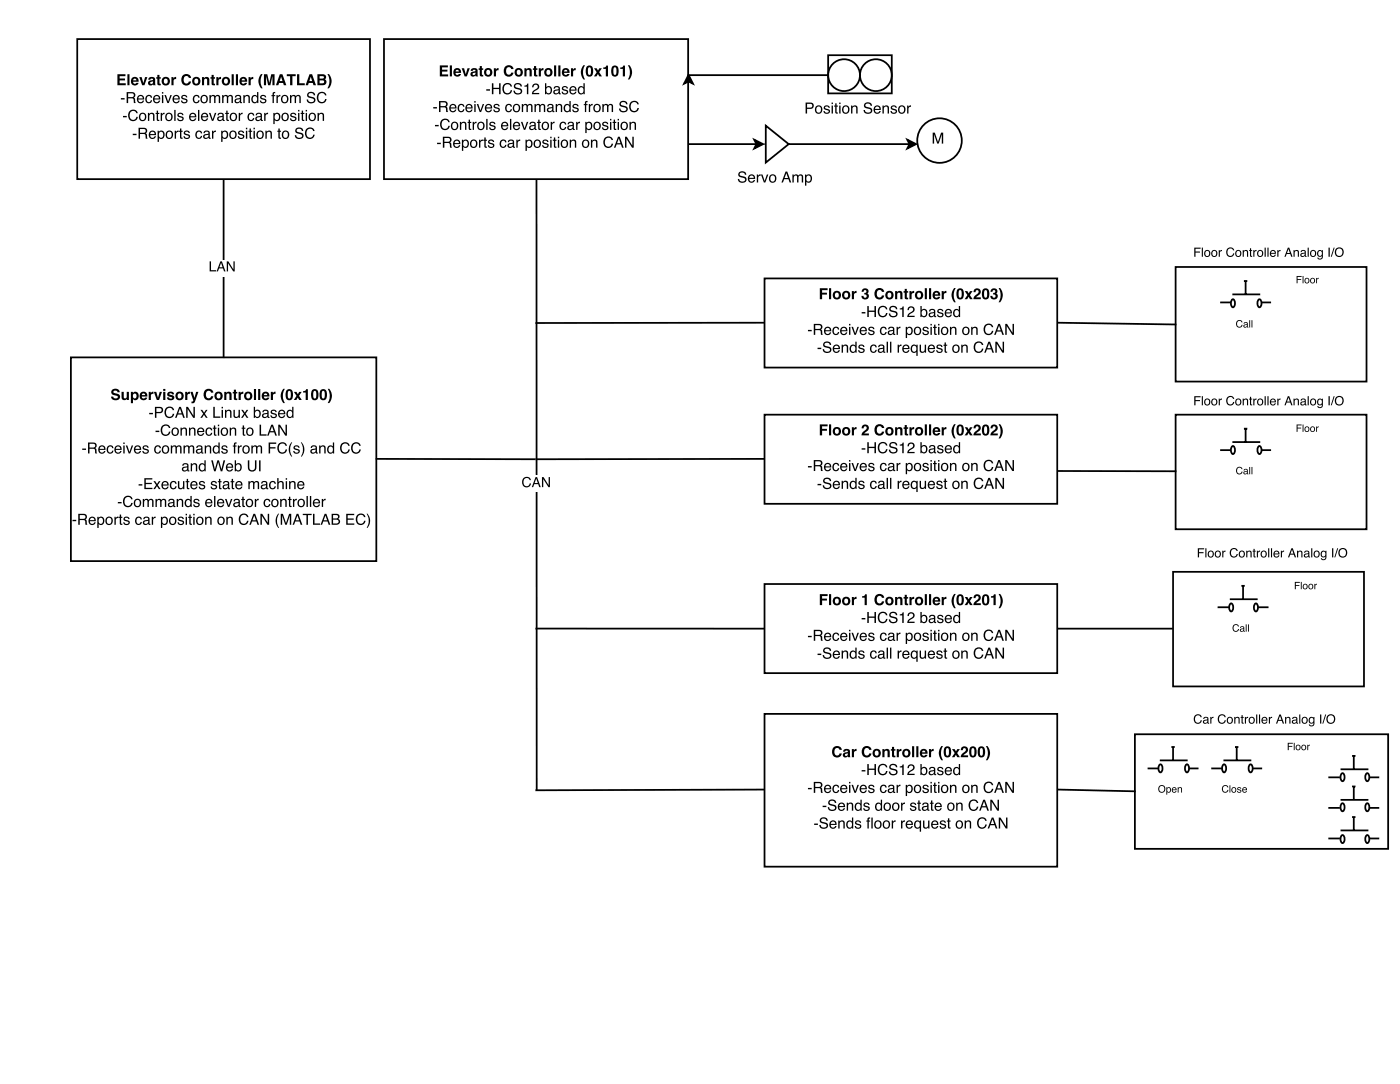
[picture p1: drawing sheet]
<svg xmlns="http://www.w3.org/2000/svg" width="279mm" height="216mm" viewBox="0 0 279 216" stroke-linecap="round" stroke-linejoin="round" font-family="sans-serif">
<path d="M234.6 53.3h38.1v22.8h-38.1z" fill="none" stroke="#000" stroke-width=".35"/>
<path d="M14.1 71.3h61v40.6h-61z" fill="#fff"/>
<path d="M137.4 28.8h13.6M150.5 27.9l1.8 .9-1.8 .8 .5-.8zM14.1 71.3h61v40.6h-61z" fill="none" stroke="#000" stroke-width=".35"/>
<g fill="#000">
<path d="M150.5 27.9l1.8 .9-1.8 .8 .5-.8z"/>
<path d="M22.4 77.7a.91 .91 0 0 1 1.5 .6h-.4a.37 .37 0 0 0-.5-.4 .37 .37 0 0 0-.3 .5 1.12 1.12 0 0 1 1.3 .8 .92 .92 0 0 1-.9 .7 .92 .92 0 0 1-.9-.8h.4a.46 .46 0 0 0 .5 .4 .46 .46 0 0 0 .4-.4l-.2-.1a.91 .91 0 0 1-1.1-1zM24.3 78.2h.4v1.1l.3 .2 .3-.3v-1h.4v1.6h-.4v-.2a.58 .58 0 0 1-.7 .2 .58 .58 0 0 1-.3-.6zM26.7 78.6a.46 .46 0 0 0-.2 .6 .46 .46 0 0 0 .7 .2v-.7zM26.1 78.2h.4v.2a.7 .7 0 0 1 1-.1 .7 .7 0 0 1 .2 .9 .63 .63 0 0 1-.5 .6 .63 .63 0 0 1-.7-.2v.8h-.4zM28.4 78.6l-.1 .2h.7l-.2-.3zM28.1 78.4a.79 .79 0 0 1 .9-.2 .79 .79 0 0 1 .4 .9h-1.1l.2 .4 .9-.2a.84 .84 0 0 1-1.3 .4 .84 .84 0 0 1 0-1.3zM29.7 78.2h.4v.3l.2-.3 .3-.1v.5a.43 .43 0 0 0-.5 .4v.8h-.4zM30.7 78.2h.5l.3 1.2 .4-1.2h.4l-.6 1.6h-.4zM32.6 77.6h.4v.4h-.4zM32.6 78.2h.4v1.6h-.4zM33.5 78.3a.75 .75 0 0 1 1.2 .4h-.4a.27 .27 0 0 0-.2-.2 .27 .27 0 0 0-.3 .2 .73 .73 0 0 1 .9 .9 .81 .81 0 0 1-1.4-.3h.4a.32 .32 0 0 0 .3 .2 .32 .32 0 0 0 .3-.2 .73 .73 0 0 1-.9-.9zM35.5 78.6a.47 .47 0 0 0 0 .7 .47 .47 0 0 0 .6 .1 .47 .47 0 0 0 .1-.7 .47 .47 0 0 0-.7-.1zM35 79a.86 .86 0 0 1 1.7 0 .86 .86 0 0 1-1.7 0zM37 78.2h.4v.3l.1-.3 .4-.1v.5a.43 .43 0 0 0-.5 .4v.8h-.4zM38 78.2h.5l.3 1.2 .3-1.2h.5l-.6 1.6a.64 .64 0 0 1-.8 .6v-.3h.3l.1-.2zM40.9 77.8a.97 .97 0 0 1 1.7 .5h-.5a.55 .55 0 0 0-.7-.3 .55 .55 0 0 0-.3 .7 .54 .54 0 0 0 .3 .7 .54 .54 0 0 0 .7-.3h.5a1.02 1.02 0 0 1-1.4 .7 1.02 1.02 0 0 1-.5-1.4zM43.3 78.6a.47 .47 0 0 0-.1 .7 .47 .47 0 0 0 .7 .1 .47 .47 0 0 0 .1-.7 .47 .47 0 0 0-.7-.1zM42.8 79a.86 .86 0 0 1 1.7 0 .86 .86 0 0 1-1.7 0zM44.8 78.2h.4v.2a.57 .57 0 0 1 .6-.2 .57 .57 0 0 1 .4 .5v1.1h-.4v-1.1l-.3-.2-.3 .3v1h-.4zM46.7 77.7h.4v.5h.3v.3h-.3v.9l.3 .1v.3h-.6l-.1-.2v-1.1h-.3v-.3h.3zM47.6 78.2h.4v.3l.2-.3 .4-.1v.5a.43 .43 0 0 0-.6 .4v.8h-.4zM49.2 78.6a.47 .47 0 0 0 0 .7 .47 .47 0 0 0 .6 .1 .47 .47 0 0 0 .1-.7 .47 .47 0 0 0-.7-.1zM48.7 79a.86 .86 0 0 1 1.7 0 .86 .86 0 0 1-1.7 0zM50.7 77.6h.4v2.2h-.4zM51.5 77.6h.4v2.2h-.4zM52.8 78.6l-.1 .2h.6l-.2-.3zM52.4 78.4a.79 .79 0 0 1 1-.2 .79 .79 0 0 1 .4 .9h-1.1l.2 .4 .8-.2a.84 .84 0 0 1-1.2 .4 .84 .84 0 0 1-.1-1.3zM54 78.2h.5v.3l.1-.3 .4-.1v.5a.43 .43 0 0 0-.5 .4v.8h-.5zM56.5 77.6h.4a2.71 2.71 0 0 0 0 2.8h-.4a2.2 2.2 0 0 1 0-2.8zM57.6 78a1.33 1.33 0 0 0 .1 1.5 1.11 1.11 0 0 0 0-1.5zM57.3 77.8a.81 .81 0 0 1 .9 0 .81 .81 0 0 1 .3 .9 .8 .8 0 0 1-.8 1.2 .8 .8 0 0 1-.7-1.2l.1-.6zM58.7 78.2h.5l.2 .4 .3-.4h.5l-.5 .8 .5 .8h-.5l-.3-.5-.3 .5h-.5l.6-.8zM60.5 78a.45 .45 0 0 0 .6-.4h.3v2.2h-.4v-1.5h-.5zM62.7 78a1.33 1.33 0 0 0 .1 1.5 1.11 1.11 0 0 0 0-1.5zM62.4 77.8a.81 .81 0 0 1 .9 0 .81 .81 0 0 1 .3 .9 .8 .8 0 0 1-.8 1.2 .8 .8 0 0 1-.7-1.2v-.6zM64.4 78a1.33 1.33 0 0 0 .1 1.5 1.11 1.11 0 0 0 0-1.5zM64.1 77.8a.81 .81 0 0 1 .9 0 .81 .81 0 0 1 .3 .9 .8 .8 0 0 1-.8 1.2 .8 .8 0 0 1-.7-1.2v-.6zM65.4 77.6a.87 .87 0 0 1 .8 .8 2.26 2.26 0 0 1-.5 2h-.3a2.71 2.71 0 0 0 0-2.8z"/>
<path d="M16.4 89.5h.8v.3h-.8zM17.9 88.5v.8h.6a.38 .38 0 0 0 .5-.4 .38 .38 0 0 0-.4-.4zM17.6 88.3a1.88 1.88 0 0 1 1.6 .2l.1 .5-.3 .4 .2 .2 .2 .9h-.4l-.1-.8-.4-.2h-.6v1h-.3zM19.8 89.1a.73 .73 0 0 1 .9-.2 .73 .73 0 0 1 .4 .9h-1.2a.45 .45 0 0 0 .3 .5 .45 .45 0 0 0 .6-.3h.2a.78 .78 0 0 1-1.1 .4 .78 .78 0 0 1-.2-1.1zM20 89.2l-.1 .3h.9l-.3-.4zM21.5 89.1a.65 .65 0 0 1 .7-.3 .65 .65 0 0 1 .4 .6h-.2a.44 .44 0 0 0-.6-.3 .44 .44 0 0 0-.2 .6 .42 .42 0 0 0 .3 .6 .42 .42 0 0 0 .5-.4h.2a.72 .72 0 0 1-.9 .6 .72 .72 0 0 1-.4-1zM23 89.1a.73 .73 0 0 1 .9-.2 .73 .73 0 0 1 .4 .9h-1.2a.45 .45 0 0 0 .4 .5 .45 .45 0 0 0 .5-.3h.3a.78 .78 0 0 1-1.2 .4 .78 .78 0 0 1-.2-1.1zM23.2 89.2l-.1 .3h.9l-.3-.4zM24.6 88.9h.3v1.6h-.3zM24.6 88.3h.3v.3h-.3zM25.1 88.9h.3l.4 1.3 .5-1.3h.3l-.6 1.6h-.3zM26.9 89.1a.73 .73 0 0 1 .9-.2 .73 .73 0 0 1 .4 .9h-1.2a.45 .45 0 0 0 .3 .5 .45 .45 0 0 0 .6-.3h.2a.78 .78 0 0 1-1.1 .4 .78 .78 0 0 1-.2-1.1zM27.1 89.2l-.1 .3h.9l-.3-.4zM28.6 89a.64 .64 0 0 1 1.1 .3h-.3a.34 .34 0 0 0-.3-.2 .34 .34 0 0 0-.4 .3h.1a.76 .76 0 0 1 .9 .8 .69 .69 0 0 1-.7 .3 .69 .69 0 0 1-.6-.5h.3a.39 .39 0 0 0 .4 .3 .39 .39 0 0 0 .3-.4 .76 .76 0 0 1-.9-.8zM31 89.1a.65 .65 0 0 1 .7-.3 .65 .65 0 0 1 .4 .6h-.2a.44 .44 0 0 0-.6-.3 .44 .44 0 0 0-.3 .6 .42 .42 0 0 0 .4 .6 .42 .42 0 0 0 .5-.4h.2a.72 .72 0 0 1-.9 .6 .72 .72 0 0 1-.4-1zM32.7 89.2a.56 .56 0 0 0-.1 .8 .56 .56 0 0 0 .8 .1 .55 .55 0 0 0 0-.8 .55 .55 0 0 0-.7-.1zM32.5 89.1a.78 .78 0 0 1 1.1 .1 .78 .78 0 0 1-.1 1.1 .78 .78 0 0 1-1.1-.2l-.1-.6zM34.1 88.9h.3v.2a.52 .52 0 0 1 .9 0 .53 .53 0 0 1 .6-.2 .53 .53 0 0 1 .3 .5v1.1h-.2l-.1-1.3-.2-.1-.4 .2v1.2h-.3v-1.1a.36 .36 0 0 0-.4-.3 .36 .36 0 0 0-.2 .5v.9h-.3zM36.6 88.9h.3v.2a.52 .52 0 0 1 .9 0 .53 .53 0 0 1 .6-.2 .53 .53 0 0 1 .4 .5v1.1h-.3v-1.3l-.3-.1-.3 .2-.1 1.2h-.2v-1.1a.36 .36 0 0 0-.5-.3 .36 .36 0 0 0-.2 .5v.9h-.3zM39.4 89.9a.38 .38 0 0 0 .5 .4 .38 .38 0 0 0 .2-.6zM39.3 89a.71 .71 0 0 1 1.1 .3v.9l.2 .1v.2h-.1a.45 .45 0 0 0-.7 0 .49 .49 0 0 1-.7-.4 .49 .49 0 0 1 .5-.5l.5-.2a.36 .36 0 0 0-.3-.4 .36 .36 0 0 0-.4 .4h-.2zM40.9 88.9h.2v.2a.57 .57 0 0 1 .7-.2 .57 .57 0 0 1 .4 .5v1.1h-.3v-1a.39 .39 0 0 0-.5-.4 .39 .39 0 0 0-.3 .5v.9h-.2zM42.8 89.2a.55 .55 0 0 0 0 .8 .55 .55 0 0 0 .7 .1 .55 .55 0 0 0 .1-.7 .55 .55 0 0 0-.8-.2zM42.7 89l.6-.1 .3 .2v-.8h.2v2.2h-.2v-.3a.73 .73 0 0 1-1 .1 .73 .73 0 0 1-.1-1zM44.4 89a.64 .64 0 0 1 1 .3h-.2a.34 .34 0 0 0-.4-.2 .34 .34 0 0 0-.3 .3h.1a.76 .76 0 0 1 .8 .8 .69 .69 0 0 1-.7 .3 .69 .69 0 0 1-.6-.5h.3a.39 .39 0 0 0 .4 .3 .39 .39 0 0 0 .4-.4h-.1a.76 .76 0 0 1-.9-.8zM46.7 88.4l.5-.1v.2l-.2 .2-.1 .2h.3v.2h-.3v1.4h-.2v-1.4h-.2v-.2h.2zM47.5 88.9h.2v.2l.3-.2 .2-.1v.3a.43 .43 0 0 0-.5 .4v1h-.2zM48.7 89.2a.56 .56 0 0 0 0 .8 .56 .56 0 0 0 .8 .1 .55 .55 0 0 0 0-.8 .55 .55 0 0 0-.8-.1zM48.6 89.1a.78 .78 0 0 1 1.1 .1 .78 .78 0 0 1-.1 1.1 .78 .78 0 0 1-1.2-.2v-.6zM50.2 88.9h.2v.2a.52 .52 0 0 1 .9 0 .53 .53 0 0 1 .6-.2 .53 .53 0 0 1 .4 .5v1.1h-.3v-1.3l-.2-.1-.4 .2v1.2h-.3v-1.1a.36 .36 0 0 0-.5-.3 .36 .36 0 0 0-.2 .5v.9h-.2zM53.6 88.3h1.5v.2h-1.2v.7h1.1v.3h-1.1v1h-.3zM55.6 88.6a.95 .95 0 0 1 1-.4 .95 .95 0 0 1 .7 .7h-.3a.7 .7 0 0 0-.9-.4 .7 .7 0 0 0-.5 .9 .69 .69 0 0 0 .6 .8 .69 .69 0 0 0 .8-.5h.3a1.02 1.02 0 0 1-1.3 .8 1.02 1.02 0 0 1-.6-1.5zM58.1 88.2h.2a2.66 2.66 0 0 0 0 2.9h-.2a2.24 2.24 0 0 1 0-2.9zM58.7 89a.64 .64 0 0 1 1.1 .3h-.3a.34 .34 0 0 0-.3-.2 .34 .34 0 0 0-.3 .3 .76 .76 0 0 1 .9 .8 .69 .69 0 0 1-.7 .3 .69 .69 0 0 1-.6-.5h.3a.39 .39 0 0 0 .4 .3 .39 .39 0 0 0 .3-.4 .76 .76 0 0 1-.9-.8zM60 88.2h.2l.4 .6a2.2 2.2 0 0 1-.4 2.3h-.1a2.66 2.66 0 0 0-.1-2.9zM62.2 89.9a.38 .38 0 0 0 .5 .4 .38 .38 0 0 0 .2-.6zM62.1 89a.71 .71 0 0 1 1.2 .3v.9l.1 .1v.2h-.1a.45 .45 0 0 0-.7 0 .49 .49 0 0 1-.7-.4 .49 .49 0 0 1 .5-.5l.6-.2a.36 .36 0 0 0-.4-.4 .36 .36 0 0 0-.3 .4h-.3zM63.7 88.9h.2v.2a.57 .57 0 0 1 .7-.2 .57 .57 0 0 1 .4 .5v1.1h-.3v-1a.39 .39 0 0 0-.5-.4 .39 .39 0 0 0-.2 .5v.9h-.3zM65.7 89.2a.55 .55 0 0 0-.1 .8 .55 .55 0 0 0 .7 .1 .55 .55 0 0 0 .1-.7 .55 .55 0 0 0-.7-.2zM65.6 89l.5-.1 .3 .2v-.8h.3v2.2h-.3v-.3a.73 .73 0 0 1-1 .1 .73 .73 0 0 1 0-1zM68.1 88.6a.95 .95 0 0 1 1-.4 .95 .95 0 0 1 .7 .7h-.3a.7 .7 0 0 0-.9-.4 .7 .7 0 0 0-.4 .9 .69 .69 0 0 0 .5 .8 .69 .69 0 0 0 .8-.5h.3a1.02 1.02 0 0 1-1.3 .8 1.02 1.02 0 0 1-.6-1.5zM70.3 88.6a.95 .95 0 0 1 1-.4 .95 .95 0 0 1 .7 .7h-.3a.7 .7 0 0 0-.9-.4 .7 .7 0 0 0-.4 .9 .69 .69 0 0 0 .5 .8 .69 .69 0 0 0 .8-.5h.3a1.02 1.02 0 0 1-1.3 .8 1.02 1.02 0 0 1-.6-1.5z"/>
<path d="M27.7 96.6h.7v.3h-.7zM28.8 95.4h1.6v.3h-1.3v.6h1.2v.3h-1.2v.7h1.3v.3h-1.6zM30.6 96h.4l.3 .5 .4-.5h.3l-.5 .8 .6 .8h-.4l-.4-.6-.4 .6h-.3l.6-.8zM32.4 96.2a.73 .73 0 0 1 .9-.2 .73 .73 0 0 1 .4 .9h-1.2a.45 .45 0 0 0 .3 .5 .45 .45 0 0 0 .6-.3h.2a.78 .78 0 0 1-1.1 .4 .78 .78 0 0 1-.2-1.1zM32.6 96.3l-.1 .4h.9l-.3-.5zM34.1 96.2a.65 .65 0 0 1 .7-.2 .65 .65 0 0 1 .4 .5h-.2a.44 .44 0 0 0-.6-.3 .44 .44 0 0 0-.2 .6 .42 .42 0 0 0 .3 .6 .42 .42 0 0 0 .5-.4h.2a.72 .72 0 0 1-.9 .6 .72 .72 0 0 1-.4-1zM35.5 96h.3v1a.41 .41 0 0 0 .5 .4 .41 .41 0 0 0 .2-.6v-.8h.3v1.6h-.3v-.3a.55 .55 0 0 1-.6 .3 .55 .55 0 0 1-.4-.5zM37.3 95.5h.2v.5h.3v.2h-.3v1l.3 .2v.2a.38 .38 0 0 1-.5-.3v-1.1h-.3v-.2h.3zM38.2 96.2a.73 .73 0 0 1 .9-.2 .73 .73 0 0 1 .3 .9h-1.1a.45 .45 0 0 0 .3 .5 .45 .45 0 0 0 .5-.3h.3a.78 .78 0 0 1-1.1 .4 .78 .78 0 0 1-.2-1.1zM38.4 96.3l-.1 .4h.8l-.2-.5zM39.9 96.1a.64 .64 0 0 1 1 .3h-.2a.34 .34 0 0 0-.4-.2 .34 .34 0 0 0-.3 .3h.1a.76 .76 0 0 1 .8 .8 .69 .69 0 0 1-.7 .3 .69 .69 0 0 1-.5-.5h.2a.39 .39 0 0 0 .4 .3 .39 .39 0 0 0 .4-.3l-.1-.1a.76 .76 0 0 1-.9-.8zM42.2 96.1a.64 .64 0 0 1 1.1 .3h-.3a.34 .34 0 0 0-.3-.2 .34 .34 0 0 0-.3 .3 .76 .76 0 0 1 .9 .8 .69 .69 0 0 1-.7 .3 .69 .69 0 0 1-.6-.5h.3a.39 .39 0 0 0 .4 .3 .39 .39 0 0 0 .4-.3l-.1-.1a.76 .76 0 0 1-.9-.8zM43.7 95.5h.3v.5h.2v.2h-.2v1l.2 .2v.2a.38 .38 0 0 1-.5-.3v-1.1h-.2v-.2h.2zM44.7 97a.38 .38 0 0 0 .5 .4 .38 .38 0 0 0 .2-.6zM44.6 96.2a.71 .71 0 0 1 1.1 .2l.1 .9 .1 .1v.2h-.1a.45 .45 0 0 0-.7 0 .49 .49 0 0 1-.7-.4 .49 .49 0 0 1 .5-.5l.6-.2a.36 .36 0 0 0-.4-.3 .36 .36 0 0 0-.4 .3h-.2zM46.2 95.5h.3v.5h.3v.2h-.3v1l.3 .2v.2a.38 .38 0 0 1-.6-.3v-1.1h-.2v-.2h.2zM47.1 96.2a.73 .73 0 0 1 .9-.2 .73 .73 0 0 1 .4 .9h-1.2a.45 .45 0 0 0 .4 .5 .45 .45 0 0 0 .5-.3h.3a.78 .78 0 0 1-1.1 .4 .78 .78 0 0 1-.3-1.1zM47.4 96.3l-.2 .4h.9l-.3-.5zM49.6 96h.2v.2a.52 .52 0 0 1 .9 0 .53 .53 0 0 1 .6-.2 .53 .53 0 0 1 .4 .5v1.1h-.3v-1.3l-.2-.1-.4 .2v1.2h-.3v-1.1a.36 .36 0 0 0-.5-.3 .36 .36 0 0 0-.2 .5v.9h-.2zM52.3 97a.38 .38 0 0 0 .5 .4 .38 .38 0 0 0 .2-.6zM52.2 96.2a.71 .71 0 0 1 1.2 .2v.9l.1 .1v.2h-.1a.45 .45 0 0 0-.7 0 .49 .49 0 0 1-.7-.4 .49 .49 0 0 1 .5-.5l.6-.2a.36 .36 0 0 0-.3-.3 .36 .36 0 0 0-.4 .3h-.3zM53.9 96.2a.65 .65 0 0 1 .7-.2 .65 .65 0 0 1 .5 .5h-.3a.44 .44 0 0 0-.6-.3 .44 .44 0 0 0-.2 .6 .42 .42 0 0 0 .3 .6 .42 .42 0 0 0 .5-.4h.3a.72 .72 0 0 1-1 .6 .72 .72 0 0 1-.4-1zM55.3 95.4h.3v.8a.56 .56 0 0 1 .6-.2 .56 .56 0 0 1 .4 .6v1h-.3v-1a.39 .39 0 0 0-.4-.4 .39 .39 0 0 0-.3 .5v.9h-.3zM57 96h.3v1.6h-.3zM57 95.4h.3v.3h-.3zM57.7 96h.2v.2a.57 .57 0 0 1 .7-.2 .57 .57 0 0 1 .4 .6v1h-.3v-1a.39 .39 0 0 0-.5-.4 .39 .39 0 0 0-.2 .5v.9h-.3zM59.5 96.2a.73 .73 0 0 1 .9-.2 .73 .73 0 0 1 .4 .9h-1.2a.45 .45 0 0 0 .3 .5 .45 .45 0 0 0 .6-.3h.2a.78 .78 0 0 1-1.1 .4 .78 .78 0 0 1-.2-1.1zM59.7 96.3l-.1 .4h.9l-.3-.5z"/>
<path d="M29.8 82.4h.7v.2h-.7zM30.9 81.2h1a.63 .63 0 0 1 .7 .6 .63 .63 0 0 1-.7 .6h-.7v1h-.3zM31.2 81.4v.8h.6a.38 .38 0 0 0 .5-.4 .38 .38 0 0 0-.5-.4zM33.1 81.4a.95 .95 0 0 1 .9-.3 .95 .95 0 0 1 .7 .7h-.2a.7 .7 0 0 0-.9-.4 .7 .7 0 0 0-.5 .9 .69 .69 0 0 0 .6 .8 .69 .69 0 0 0 .8-.5h.3a1.02 1.02 0 0 1-1.3 .8 1.02 1.02 0 0 1-.6-1.5zM35.9 81.5l-.3 1h.6zM35.8 81.2h.3l.8 2.2h-.3l-.3-.7h-.8l-.3 .7h-.3zM37.2 81.2h.3l1.1 1.7v-1.7h.3v2.2h-.3l-1.2-1.8v1.8h-.2zM40 81.8h.4l.3 .5 .4-.5h.3l-.5 .7 .5 .9h-.3l-.4-.6-.4 .6h-.3l.5-.9zM42.6 81.2h.3v1.9h1.1v.3h-1.4zM44.2 81.8h.3v1.6h-.3zM44.2 81.2h.3v.3h-.3zM44.9 81.8h.3v.2a.57 .57 0 0 1 .6-.2 .57 .57 0 0 1 .4 .5v1.1h-.3v-1.1a.39 .39 0 0 0-.4-.3 .39 .39 0 0 0-.3 .5v.9h-.3zM46.6 81.8h.3v1a.41 .41 0 0 0 .5 .3 .41 .41 0 0 0 .2-.6v-.7h.3v1.6h-.3v-.3a.55 .55 0 0 1-.6 .3 .55 .55 0 0 1-.4-.6zM48.1 81.8h.4l.4 .5 .3-.5h.3l-.5 .7 .6 .9h-.4l-.4-.6-.3 .6h-.4l.6-.9zM50.6 81.2h.3v.8a.7 .7 0 0 1 .9-.1 .7 .7 0 0 1 .2 .9 .63 .63 0 0 1-.4 .6 .63 .63 0 0 1-.7-.2v.2h-.3zM51 82.1a.55 .55 0 0 0-.1 .8 .55 .55 0 0 0 .8 .1 .56 .56 0 0 0 0-.7 .56 .56 0 0 0-.7-.2zM52.6 82.8a.38 .38 0 0 0 .5 .3 .38 .38 0 0 0 .2-.5zM52.5 81.9a.71 .71 0 0 1 1.1 .3v.9l.2 .1v.2h-.1a.45 .45 0 0 0-.7 0 .49 .49 0 0 1-.7-.4 .49 .49 0 0 1 .5-.6l.5-.1a.36 .36 0 0 0-.3-.4 .36 .36 0 0 0-.4 .3h-.2zM54.2 81.9a.64 .64 0 0 1 1 .3h-.2a.34 .34 0 0 0-.4-.3 .34 .34 0 0 0-.3 .4h.1a.76 .76 0 0 1 .8 .8 .69 .69 0 0 1-.7 .3 .69 .69 0 0 1-.5-.5h.2a.39 .39 0 0 0 .4 .3 .39 .39 0 0 0 .4-.4h-.1a.76 .76 0 0 1-.9-.8zM55.7 82a.73 .73 0 0 1 .9-.2 .73 .73 0 0 1 .3 .8h-1.1a.45 .45 0 0 0 .3 .6 .45 .45 0 0 0 .6-.3h.2a.78 .78 0 0 1-1.1 .4 .78 .78 0 0 1-.2-1.2zM55.9 82.1l-.1 .3h.9l-.3-.4zM57.6 82.1a.55 .55 0 0 0-.1 .8 .55 .55 0 0 0 .7 .1 .55 .55 0 0 0 .1-.7 .55 .55 0 0 0-.7-.2zM57.5 81.8h.5l.3 .2v-.8h.3v2.2h-.3v-.3a.73 .73 0 0 1-1 .1 .73 .73 0 0 1-.1-1z"/>
<path d="M31 85.9h.8v.3h-.8zM32.3 85a.95 .95 0 0 1 1-.3 .95 .95 0 0 1 .7 .7h-.3a.7 .7 0 0 0-.9-.4 .7 .7 0 0 0-.4 .8 .69 .69 0 0 0 .5 .9 .69 .69 0 0 0 .8-.6h.3a1.02 1.02 0 0 1-1.3 .8 1.02 1.02 0 0 1-.6-1.4zM34.6 85.7a.56 .56 0 0 0 0 .8 .56 .56 0 0 0 .7 0 .55 .55 0 0 0 .1-.7 .55 .55 0 0 0-.8-.1zM34.4 85.5a.78 .78 0 0 1 1.1 .1 .78 .78 0 0 1-.1 1.1 .78 .78 0 0 1-1.1-.1l-.1-.7zM36 85.3h.3v.2a.57 .57 0 0 1 .6-.2 .57 .57 0 0 1 .4 .6v1h-.3v-1a.39 .39 0 0 0-.4-.4 .39 .39 0 0 0-.3 .6v.8h-.3zM37.7 85.3h.3v.2a.57 .57 0 0 1 .6-.2 .57 .57 0 0 1 .4 .6v1h-.3v-1a.39 .39 0 0 0-.4-.4 .39 .39 0 0 0-.3 .6v.8h-.3zM39.5 85.5a.73 .73 0 0 1 .9-.1 .73 .73 0 0 1 .4 .8h-1.2a.45 .45 0 0 0 .3 .5 .45 .45 0 0 0 .6-.3h.3a.78 .78 0 0 1-1.2 .5 .78 .78 0 0 1-.2-1.2zM39.7 85.6l-.1 .4h.9l-.3-.5zM41.2 85.5a.65 .65 0 0 1 .7-.2 .65 .65 0 0 1 .5 .6h-.3a.44 .44 0 0 0-.6-.4 .44 .44 0 0 0-.2 .7 .42 .42 0 0 0 .3 .5 .42 .42 0 0 0 .5-.4h.3a.72 .72 0 0 1-1 .6 .72 .72 0 0 1-.4-1zM42.7 84.9h.3v.4h.2v.2h-.2v1.1l.2 .1v.2a.38 .38 0 0 1-.5-.3v-1.1h-.2v-.2h.2zM43.5 85.3h.2v1.6h-.2zM43.5 84.7h.2v.3h-.2zM44.4 85.7a.56 .56 0 0 0 0 .8 .56 .56 0 0 0 .7 0 .55 .55 0 0 0 .1-.7 .55 .55 0 0 0-.8-.1zM44.2 85.5a.78 .78 0 0 1 1.2 .1 .78 .78 0 0 1-.2 1.1 .78 .78 0 0 1-1.1-.1v-.7zM45.8 85.3h.3v.2a.57 .57 0 0 1 .7-.2 .57 .57 0 0 1 .3 .6v1h-.2v-1a.39 .39 0 0 0-.5-.4 .39 .39 0 0 0-.3 .6v.8h-.3zM48.4 84.9h.3v.4h.3v.2h-.3v1.1l.3 .1v.2a.38 .38 0 0 1-.6-.3v-1.1h-.2v-.2h.2zM49.5 85.7a.56 .56 0 0 0 0 .8 .56 .56 0 0 0 .7 0 .55 .55 0 0 0 .1-.7 .55 .55 0 0 0-.8-.1zM49.3 85.5a.78 .78 0 0 1 1.1 .1 .78 .78 0 0 1-.1 1.1 .78 .78 0 0 1-1.1-.1l-.1-.7zM51.8 84.7h.3v1.9h1.1v.3h-1.4zM54.3 85l-.4 1h.7zM54.1 84.7h.4l.8 2.2h-.4l-.2-.6h-.8l-.3 .6h-.3zM55.5 84.7h.4l1.1 1.8v-1.8h.3v2.2h-.4l-1.1-1.8v1.8h-.3z"/>
<path d="M36.6 93.5a.38 .38 0 0 0 .5 .3 .38 .38 0 0 0 .2-.6zM36.5 92.6a.71 .71 0 0 1 1.1 .2v1h.2v.2l-.1 .1a.45 .45 0 0 0-.7 0 .49 .49 0 0 1-.7-.4 .49 .49 0 0 1 .5-.6l.5-.1a.36 .36 0 0 0-.3-.4 .36 .36 0 0 0-.4 .3h-.2zM38.1 92.4h.2v.3a.57 .57 0 0 1 .7-.3 .57 .57 0 0 1 .4 .6v1h-.3v-1a.39 .39 0 0 0-.5-.3 .39 .39 0 0 0-.3 .5v.8h-.2zM40.1 92.8a.55 .55 0 0 0-.1 .7 .55 .55 0 0 0 .7 .2 .55 .55 0 0 0 .1-.8 .55 .55 0 0 0-.7-.1zM40 92.5l.5-.1 .3 .2v-.8h.3v2.2h-.3v-.2a.73 .73 0 0 1-1 .1 .73 .73 0 0 1-.1-1.1zM42.2 91.8h.3l.4 1.8 .5-1.8h.3l.5 1.8 .4-1.8h.3l-.5 2.2h-.4l-.5-1.8-.5 1.8h-.3zM45.3 92.6a.73 .73 0 0 1 .9-.1 .73 .73 0 0 1 .3 .8h-1.1a.45 .45 0 0 0 .3 .5 .45 .45 0 0 0 .5-.3h.3a.78 .78 0 0 1-1.1 .5 .78 .78 0 0 1-.2-1.2zM45.5 92.8l-.1 .3h.9l-.3-.5zM46.8 91.8h.3v.8a.7 .7 0 0 1 .9-.1 .7 .7 0 0 1 .2 .9 .63 .63 0 0 1-.4 .6 .63 .63 0 0 1-.7-.2v.2h-.3zM47.2 92.8a.55 .55 0 0 0-.1 .7 .55 .55 0 0 0 .8 .2 .56 .56 0 0 0 0-.8 .56 .56 0 0 0-.7-.1zM49.5 91.8h.3v1.4a.56 .56 0 0 0 .5 .6 .56 .56 0 0 0 .6-.6v-1.4h.3v1.3a.87 .87 0 0 1-.9 1 .87 .87 0 0 1-.8-1zM51.7 91.8h.3v2.2h-.3z"/>
<path d="M14.5 103.7h.7v.3h-.7zM15.9 102.8v.7h.7a.38 .38 0 0 0 .5-.3 .38 .38 0 0 0-.5-.4zM15.6 102.5a1.88 1.88 0 0 1 1.6 .2l.1 .6-.3 .3 .3 .3 .1 .8h-.3l-.1-.8-.4-.1h-.7v.9h-.3zM17.9 103.3a.73 .73 0 0 1 .9-.2 .73 .73 0 0 1 .3 .9h-1.2a.45 .45 0 0 0 .4 .5 .45 .45 0 0 0 .5-.3h.3a.78 .78 0 0 1-1.1 .5 .78 .78 0 0 1-.2-1.2zM18.1 103.4l-.1 .4h.8l-.2-.5zM19.8 103.4a.56 .56 0 0 0-.1 .8 .56 .56 0 0 0 .7 .2 .56 .56 0 0 0 .1-.8 .56 .56 0 0 0-.7-.2zM19.4 103.1h.3v.2a.7 .7 0 0 1 .9-.1 .7 .7 0 0 1 .2 1 .62 .62 0 0 1-.4 .5 .62 .62 0 0 1-.7-.2v.8h-.3zM21.4 103.5a.56 .56 0 0 0 0 .7 .56 .56 0 0 0 .7 .1 .55 .55 0 0 0 .1-.8 .55 .55 0 0 0-.8 0zM21.2 103.3a.78 .78 0 0 1 1.1 .1 .78 .78 0 0 1-.1 1.1 .78 .78 0 0 1-1.1-.1v-.7zM22.8 103.1h.3v.3l.3-.3h.2v.3a.43 .43 0 0 0-.5 .4v.9h-.3zM23.9 102.7h.3v.4h.2v.2h-.2v1.1l.2 .1v.2a.38 .38 0 0 1-.5-.3v-1.1h-.2v-.2h.2zM24.8 103.2a.64 .64 0 0 1 1.1 .4h-.3a.34 .34 0 0 0-.3-.3 .34 .34 0 0 0-.4 .3l.1 .1a.76 .76 0 0 1 .9 .7 .69 .69 0 0 1-.8 .4 .69 .69 0 0 1-.5-.6h.2a.39 .39 0 0 0 .4 .3 .39 .39 0 0 0 .4-.3v-.1a.76 .76 0 0 1-.9-.7zM27.2 103.3a.65 .65 0 0 1 .7-.2 .65 .65 0 0 1 .4 .5h-.2a.44 .44 0 0 0-.6-.3 .44 .44 0 0 0-.3 .6 .42 .42 0 0 0 .3 .6 .42 .42 0 0 0 .6-.4h.2a.72 .72 0 0 1-.9 .6 .72 .72 0 0 1-.4-1zM28.8 104.1a.38 .38 0 0 0 .5 .4 .38 .38 0 0 0 .2-.6zM28.7 103.3a.71 .71 0 0 1 1.1 .2v1h.2v.2h-.1a.45 .45 0 0 0-.7 0 .49 .49 0 0 1-.7-.3 .49 .49 0 0 1 .5-.6l.6-.2a.36 .36 0 0 0-.4-.3 .36 .36 0 0 0-.4 .3h-.2zM30.3 103.1h.2v.3l.3-.3h.3v.3a.43 .43 0 0 0-.5 .4v.9h-.3zM32.5 103.4a.56 .56 0 0 0-.1 .8 .56 .56 0 0 0 .7 .2 .56 .56 0 0 0 .1-.8 .56 .56 0 0 0-.7-.2zM32.1 103.1h.3v.2a.7 .7 0 0 1 .9-.1 .7 .7 0 0 1 .2 1 .62 .62 0 0 1-.5 .5 .62 .62 0 0 1-.6-.2v.8h-.3zM34.1 103.5a.56 .56 0 0 0 0 .7 .56 .56 0 0 0 .7 .1 .55 .55 0 0 0 .1-.8 .55 .55 0 0 0-.8 0zM33.9 103.3a.78 .78 0 0 1 1.1 .1 .78 .78 0 0 1-.1 1.1 .78 .78 0 0 1-1.1-.1l-.1-.7zM35.6 103.2a.64 .64 0 0 1 1.1 .4h-.3a.34 .34 0 0 0-.3-.3 .34 .34 0 0 0-.3 .3v.1a.76 .76 0 0 1 .9 .7 .69 .69 0 0 1-.7 .4 .69 .69 0 0 1-.6-.6h.3a.39 .39 0 0 0 .4 .3 .39 .39 0 0 0 .4-.3l-.1-.1a.76 .76 0 0 1-.9-.7zM37 103.1h.3v1.6h-.3zM37 102.5h.3v.3h-.3zM37.8 102.7h.2v.4h.3v.2h-.3v1.1l.3 .1v.2a.38 .38 0 0 1-.5-.3v-1.1h-.2v-.2h.2zM38.6 103.1h.2v1.6h-.2zM38.6 102.5h.2v.3h-.2zM39.5 103.5a.56 .56 0 0 0 0 .7 .56 .56 0 0 0 .7 .1 .55 .55 0 0 0 .1-.8 .55 .55 0 0 0-.8 0zM39.3 103.3a.78 .78 0 0 1 1.1 .1 .78 .78 0 0 1-.1 1.1 .78 .78 0 0 1-1.1-.1v-.7zM40.9 103.1h.3v.2a.57 .57 0 0 1 .6-.2 .57 .57 0 0 1 .4 .6v1h-.2v-1a.39 .39 0 0 0-.5-.4 .39 .39 0 0 0-.3 .6v.8h-.3zM43.8 103.5a.56 .56 0 0 0-.1 .7 .56 .56 0 0 0 .8 .1 .55 .55 0 0 0 0-.8 .55 .55 0 0 0-.7 0zM43.6 103.3a.78 .78 0 0 1 1.1 .1 .78 .78 0 0 1-.1 1.1 .78 .78 0 0 1-1.1-.1l-.1-.7zM45.2 103.1h.2v.2a.57 .57 0 0 1 .7-.2 .57 .57 0 0 1 .4 .6v1h-.3v-1a.39 .39 0 0 0-.5-.4 .39 .39 0 0 0-.3 .6v.8h-.2zM47.9 102.8a.95 .95 0 0 1 1-.3 .95 .95 0 0 1 .7 .7h-.3a.7 .7 0 0 0-.9-.5 .7 .7 0 0 0-.4 .9 .69 .69 0 0 0 .5 .9 .69 .69 0 0 0 .8-.6h.3a1.02 1.02 0 0 1-1.3 .8 1.02 1.02 0 0 1-.6-1.4zM50.7 102.8l-.3 1h.7zM50.6 102.5h.3l.8 2.2h-.3l-.2-.7h-.9l-.2 .7h-.3zM52 102.5h.3l1.1 1.8v-1.8h.3v2.2h-.3l-1.1-1.8v1.8h-.3zM55.5 102.5h.2a2.66 2.66 0 0 0 0 2.8h-.2a2.24 2.24 0 0 1 0-2.8zM56 102.5h.5l.6 1.9 .6-1.9h.4v2.2h-.3v-1.9l-.6 1.9h-.3l-.6-1.9v1.9h-.3zM59.4 102.8l-.4 1h.7zM59.2 102.5h.3l.8 2.2h-.3l-.2-.7h-.9l-.2 .7h-.3zM60.4 102.5h1.8v.3h-.7v1.9h-.3v-1.9h-.8zM62.5 102.5h.3v1.9h1.1v.3h-1.4zM64.9 102.8l-.3 1h.7zM64.8 102.5h.3l.8 2.2h-.3l-.2-.7h-.9l-.2 .7h-.3zM66.5 102.8v.6h.5a.35 .35 0 0 0 .5-.3 .35 .35 0 0 0-.5-.3zM66.5 103.7v.7h.6a.4 .4 0 0 0 .5-.4 .4 .4 0 0 0-.5-.3zM66.2 102.5h.9a.54 .54 0 0 1 .6 .4 .54 .54 0 0 1-.2 .6 .62 .62 0 0 1 .3 .8 .62 .62 0 0 1-.7 .4h-.9zM69.1 102.5h1.6v.3h-1.3v.6h1.2v.3h-1.2v.7h1.3v.3h-1.6zM71.3 102.8a.95 .95 0 0 1 .9-.3 .95 .95 0 0 1 .7 .7h-.3a.7 .7 0 0 0-.9-.5 .7 .7 0 0 0-.4 .9 .69 .69 0 0 0 .5 .9 .69 .69 0 0 0 .9-.6h.2a1.02 1.02 0 0 1-1.3 .8 1.02 1.02 0 0 1-.6-1.4zM73.2 102.5h.1l.4 .5a2.2 2.2 0 0 1-.3 2.3h-.2a2.66 2.66 0 0 0 0-2.8z"/>
<path d="M23.5 100.1h.8v.3h-.8zM24.8 99.2a.95 .95 0 0 1 .9-.3 .95 .95 0 0 1 .8 .7h-.3a.7 .7 0 0 0-.9-.4 .7 .7 0 0 0-.5 .9 .69 .69 0 0 0 .6 .8 .69 .69 0 0 0 .8-.6h.3a1.02 1.02 0 0 1-1.3 .8 1.02 1.02 0 0 1-.6-1.4zM27.1 99.9a.56 .56 0 0 0-.1 .8 .56 .56 0 0 0 .8 .1 .55 .55 0 0 0 .1-.8 .55 .55 0 0 0-.8-.1zM26.9 99.7a.78 .78 0 0 1 1.1 .1 .78 .78 0 0 1-.1 1.1 .78 .78 0 0 1-1.1-.1l-.1-.7zM28.5 99.5h.3v.3a.52 .52 0 0 1 .9 0 .53 .53 0 0 1 .6-.3 .53 .53 0 0 1 .3 .6v1h-.2l-.1-1.2-.2-.2-.4 .3v1.1h-.3v-1a.36 .36 0 0 0-.4-.4 .36 .36 0 0 0-.2 .6v.8h-.3zM31 99.5h.3v.3a.52 .52 0 0 1 .9 0 .53 .53 0 0 1 .6-.3 .53 .53 0 0 1 .4 .6v1h-.3v-1.2l-.3-.2-.3 .3-.1 1.1h-.2v-1a.36 .36 0 0 0-.5-.4 .36 .36 0 0 0-.2 .6v.8h-.3zM33.8 100.6a.38 .38 0 0 0 .5 .3 .38 .38 0 0 0 .2-.5zM33.7 99.7a.71 .71 0 0 1 1.1 .2v1h.2v.2l-.1 .1a.45 .45 0 0 0-.7 0 .49 .49 0 0 1-.7-.4 .49 .49 0 0 1 .5-.6l.5-.1a.36 .36 0 0 0-.3-.4 .36 .36 0 0 0-.4 .3h-.2zM35.3 99.5h.2v.3a.57 .57 0 0 1 .7-.3 .57 .57 0 0 1 .4 .6v1h-.3v-1a.39 .39 0 0 0-.5-.3 .39 .39 0 0 0-.3 .5v.8h-.2zM37.3 99.9a.55 .55 0 0 0-.1 .7 .55 .55 0 0 0 .7 .2 .55 .55 0 0 0 .1-.7 .55 .55 0 0 0-.7-.2zM37.2 99.6l.5-.1 .3 .2v-.8h.3v2.2h-.3v-.2a.73 .73 0 0 1-1 .1 .73 .73 0 0 1-.1-1.1zM38.8 99.6a.64 .64 0 0 1 1 .4h-.2a.34 .34 0 0 0-.4-.3 .34 .34 0 0 0-.3 .3l.1 .1a.76 .76 0 0 1 .8 .8 .69 .69 0 0 1-.7 .3 .69 .69 0 0 1-.5-.6h.2a.39 .39 0 0 0 .4 .4 .39 .39 0 0 0 .4-.4l-.1-.1a.76 .76 0 0 1-.9-.7zM41.1 99.7a.73 .73 0 0 1 .9-.1 .73 .73 0 0 1 .4 .8h-1.2a.45 .45 0 0 0 .4 .5 .45 .45 0 0 0 .5-.3h.3a.78 .78 0 0 1-1.1 .5 .78 .78 0 0 1-.3-1.2zM41.4 99.9l-.2 .3h.9l-.3-.4zM42.7 98.9h.3v2.2h-.3zM43.5 99.7a.73 .73 0 0 1 .9-.1 .73 .73 0 0 1 .4 .8h-1.2a.45 .45 0 0 0 .3 .5 .45 .45 0 0 0 .6-.3h.2a.78 .78 0 0 1-1.1 .5 .78 .78 0 0 1-.2-1.2zM43.7 99.9l-.1 .3h.9l-.3-.4zM44.9 99.5h.3l.4 1.3 .5-1.3h.3l-.6 1.6h-.3zM46.8 100.6a.38 .38 0 0 0 .5 .3 .38 .38 0 0 0 .2-.5zM46.7 99.7a.71 .71 0 0 1 1.2 .2v1h.1v.2l-.1 .1a.45 .45 0 0 0-.7 0 .49 .49 0 0 1-.7-.4 .49 .49 0 0 1 .5-.6l.6-.1a.36 .36 0 0 0-.3-.4 .36 .36 0 0 0-.4 .3h-.3zM48.4 99.1h.2v.4h.3v.3h-.3v1l.3 .1v.2a.38 .38 0 0 1-.5-.3v-1h-.3v-.3h.3zM49.4 99.9a.56 .56 0 0 0 0 .8 .56 .56 0 0 0 .7 .1 .55 .55 0 0 0 .1-.8 .55 .55 0 0 0-.8-.1zM49.2 99.7a.78 .78 0 0 1 1.2 .1 .78 .78 0 0 1-.2 1.1 .78 .78 0 0 1-1.1-.1v-.7zM50.9 99.5h.2v.3l.3-.3h.2v.3a.43 .43 0 0 0-.5 .4v.9h-.2zM52.8 99.7a.65 .65 0 0 1 .7-.2 .65 .65 0 0 1 .5 .6h-.3a.44 .44 0 0 0-.6-.3 .44 .44 0 0 0-.2 .6 .42 .42 0 0 0 .3 .5 .42 .42 0 0 0 .5-.3h.3a.72 .72 0 0 1-1 .5 .72 .72 0 0 1-.4-1zM54.5 99.9a.56 .56 0 0 0 0 .8 .56 .56 0 0 0 .7 .1 .55 .55 0 0 0 .1-.8 .55 .55 0 0 0-.8-.1zM54.3 99.7a.78 .78 0 0 1 1.1 .1 .78 .78 0 0 1-.1 1.1 .78 .78 0 0 1-1.1-.1l-.1-.7zM55.9 99.5h.3v.3a.57 .57 0 0 1 .6-.3 .57 .57 0 0 1 .4 .6v1h-.3v-1a.39 .39 0 0 0-.4-.3 .39 .39 0 0 0-.3 .5v.8h-.3zM57.7 99.1h.2v.4h.3v.3h-.3v1l.3 .1v.2a.38 .38 0 0 1-.5-.3v-1h-.2v-.3h.2zM58.5 99.5h.2v.3l.3-.3h.2v.3a.43 .43 0 0 0-.5 .4v.9h-.2zM59.8 99.9a.56 .56 0 0 0-.1 .8 .56 .56 0 0 0 .8 .1 .55 .55 0 0 0 0-.8 .55 .55 0 0 0-.7-.1zM59.6 99.7a.78 .78 0 0 1 1.1 .1 .78 .78 0 0 1-.1 1.1 .78 .78 0 0 1-1.2-.1v-.7zM61.2 98.9h.2v2.2h-.2zM61.8 98.9h.3v2.2h-.3zM62.6 99.7a.73 .73 0 0 1 .9-.1 .73 .73 0 0 1 .4 .8h-1.2a.45 .45 0 0 0 .4 .5 .45 .45 0 0 0 .5-.3h.3a.78 .78 0 0 1-1.1 .5 .78 .78 0 0 1-.3-1.2zM62.9 99.9l-.2 .3h.9l-.3-.4zM64.2 99.5h.3v.3l.3-.3h.2v.3a.43 .43 0 0 0-.5 .4v.9h-.3z"/>
</g>
<path d="M76.6 7.8h60.7v27.9h-60.7z" fill="#fff"/>
<path d="M76.6 7.8h60.7v27.9h-60.7z" fill="none" stroke="#000" stroke-width=".35"/>
<g fill="#000">
<path d="M87.8 13h1.6v.4h-1.2v.5h1.1v.4h-1.1v.5h1.2v.4h-1.6zM89.8 13h.4v2.2h-.4zM91 14l-.1 .3h.7l-.2-.4zM90.7 13.8a.79 .79 0 0 1 .9-.1 .79 .79 0 0 1 .4 .8h-1.1l.3 .4 .8-.1a.84 .84 0 0 1-1.3 .3 .84 .84 0 0 1 0-1.3zM92.1 13.6h.5l.4 1.2 .3-1.2h.5l-.6 1.6h-.5zM94.4 14.6l-.1 .3a.31 .31 0 0 0 .5 0 .31 .31 0 0 0 0-.4zM94.1 13.8a.75 .75 0 0 1 1.2 .3l.1 1.1h-.5v-.2a.56 .56 0 0 1-.7 .3 .56 .56 0 0 1-.3-.8 .56 .56 0 0 1 .7-.2l.3-.1a.26 .26 0 0 0-.3-.3 .26 .26 0 0 0-.3 .2h-.4zM95.7 13.2h.5v.4h.2v.3h-.2v1h.2v.4l-.5-.1-.1-.1-.1-1.2h-.2v-.3h.2zM97.1 14.1a.47 .47 0 0 0 0 .6 .47 .47 0 0 0 .6 .1 .47 .47 0 0 0 .1-.7 .47 .47 0 0 0-.7 0zM96.6 14.4a.86 .86 0 0 1 1.7 0 .86 .86 0 0 1-1.7 0zM98.6 13.6h.4v.3l.1-.2 .4-.1v.4a.43 .43 0 0 0-.5 .5v.7h-.4zM100.8 13.3a.97 .97 0 0 1 1.7 .5h-.5a.55 .55 0 0 0-.7-.4 .55 .55 0 0 0-.3 .8 .54 .54 0 0 0 .3 .7 .54 .54 0 0 0 .7-.4h.5a1.02 1.02 0 0 1-1.4 .7 1.02 1.02 0 0 1-.5-1.4zM103.2 14.1a.47 .47 0 0 0-.1 .6 .47 .47 0 0 0 .7 .1 .47 .47 0 0 0 .1-.7 .47 .47 0 0 0-.7 0zM102.7 14.4a.86 .86 0 0 1 1.7 0 .86 .86 0 0 1-1.7 0zM104.7 13.6h.4v.3a.57 .57 0 0 1 .6-.3 .57 .57 0 0 1 .4 .5v1.1h-.4v-1.1l-.3-.2-.3 .3v1h-.4zM106.6 13.2h.4v.4h.3v.3h-.3v1h.3v.4l-.6-.1-.1-.1v-1.2h-.3v-.3h.3zM107.5 13.6h.4v.3l.2-.2 .4-.1v.4a.43 .43 0 0 0-.6 .5v.7h-.4zM109.1 14.1a.47 .47 0 0 0 0 .6 .47 .47 0 0 0 .6 .1 .47 .47 0 0 0 .1-.7 .47 .47 0 0 0-.7 0zM108.6 14.4a.86 .86 0 0 1 1.7 0 .86 .86 0 0 1-1.7 0zM110.6 13h.4v2.2h-.4zM111.4 13h.4v2.2h-.4zM112.7 14l-.1 .3h.6l-.2-.4zM112.3 13.8a.79 .79 0 0 1 1-.1 .79 .79 0 0 1 .4 .8h-1.1l.2 .4 .8-.1a.84 .84 0 0 1-1.2 .3 .84 .84 0 0 1-.1-1.3zM113.9 13.6h.5v.3l.1-.2 .4-.1v.4a.43 .43 0 0 0-.5 .5v.7h-.5zM116.4 13h.4a2.71 2.71 0 0 0 0 2.9h-.4a2.2 2.2 0 0 1 0-2.9zM117.5 13.5a1.33 1.33 0 0 0 .1 1.4 1.11 1.11 0 0 0 0-1.5zM117.2 13.2a.81 .81 0 0 1 1 .1 .81 .81 0 0 1 .2 .9 .8 .8 0 0 1-.8 1.1 .8 .8 0 0 1-.7-1.1l.1-.6zM118.6 13.6h.5l.2 .5 .3-.5h.5l-.5 .8 .5 .8h-.5l-.3-.4-.3 .4h-.5l.6-.8zM120.4 13.5a.45 .45 0 0 0 .6-.4h.3v2.1h-.4v-1.4h-.5zM122.6 13.5a1.33 1.33 0 0 0 .1 1.4 1.11 1.11 0 0 0 0-1.5zM122.3 13.2a.81 .81 0 0 1 .9 .1 .81 .81 0 0 1 .3 .9 .8 .8 0 0 1-.8 1.1 .8 .8 0 0 1-.7-1.1v-.6zM123.8 13.5a.45 .45 0 0 0 .6-.4h.3v2.1h-.4v-1.4h-.5zM125.3 13a.87 .87 0 0 1 .8 .9 2.26 2.26 0 0 1-.5 2h-.3a2.71 2.71 0 0 0 0-2.9z"/>
<path d="M97 17.8h.8v.3h-.8zM98.2 16.6h.3v.9h1.1v-.9h.3v2.2h-.3v-1h-1.1v1h-.3zM100.5 16.9a.95 .95 0 0 1 1-.3 .95 .95 0 0 1 .7 .7h-.3a.7 .7 0 0 0-.9-.5 .7 .7 0 0 0-.4 .9 .69 .69 0 0 0 .5 .9 .69 .69 0 0 0 .8-.6h.3a1.02 1.02 0 0 1-1.3 .8 1.02 1.02 0 0 1-.6-1.4zM102.7 16.7a.86 .86 0 0 1 1.5 .6h-.3a.51 .51 0 0 0-.6-.5 .51 .51 0 0 0-.4 .5l.5 .2a.69 .69 0 0 1 .8 .7 .69 .69 0 0 1-.9 .7l-.4-.1-.3-.3-.1-.4h.3a.58 .58 0 0 0 .5 .5 .58 .58 0 0 0 .6-.5l-.7-.3a.59 .59 0 0 1-.6-.4 .59 .59 0 0 1 .1-.7zM104.6 17.1a.47 .47 0 0 0 .6-.4h.2v2.1h-.2v-1.5h-.6zM106.4 16.8a.7 .7 0 0 1 1.1 .2 .7 .7 0 0 1-.4 1l-.7 .5h1.2v.3h-1.5a1.33 1.33 0 0 1 1.1-1.2 .43 .43 0 0 0-.2-.7 .43 .43 0 0 0-.5 .5h-.3zM108.8 16.6h.2v.8a.7 .7 0 0 1 1-.1 .7 .7 0 0 1 .2 .9 .63 .63 0 0 1-.5 .6 .63 .63 0 0 1-.7-.2v.2h-.2zM109.2 17.5a.55 .55 0 0 0-.2 .8 .55 .55 0 0 0 .8 .1 .56 .56 0 0 0 0-.7 .56 .56 0 0 0-.6-.2zM110.7 18.2a.38 .38 0 0 0 .5 .4 .38 .38 0 0 0 .2-.6zM110.6 17.4a.71 .71 0 0 1 1.1 .2v1h.2v.2h-.1a.45 .45 0 0 0-.7 0 .49 .49 0 0 1-.7-.3 .49 .49 0 0 1 .5-.6l.6-.1a.36 .36 0 0 0-.4-.4 .36 .36 0 0 0-.4 .3h-.2zM112.3 17.3a.64 .64 0 0 1 1 .4h-.2a.34 .34 0 0 0-.4-.3 .34 .34 0 0 0-.3 .3l.1 .1a.76 .76 0 0 1 .9 .7 .69 .69 0 0 1-.8 .4 .69 .69 0 0 1-.5-.6h.2a.39 .39 0 0 0 .4 .3 .39 .39 0 0 0 .4-.3l-.1-.1a.76 .76 0 0 1-.8-.7zM113.8 17.4a.73 .73 0 0 1 .9-.1 .73 .73 0 0 1 .4 .8h-1.2a.45 .45 0 0 0 .3 .5 .45 .45 0 0 0 .6-.3h.2a.78 .78 0 0 1-1.1 .5 .78 .78 0 0 1-.2-1.2zM114 17.5l-.1 .4h.9l-.3-.5zM115.7 17.6a.55 .55 0 0 0-.1 .7 .55 .55 0 0 0 .7 .2 .55 .55 0 0 0 .1-.8 .55 .55 0 0 0-.7-.1zM115.6 17.3l.5-.1 .3 .2v-.8h.3v2.2h-.2v-.2a.73 .73 0 0 1-1.1 0 .73 .73 0 0 1 0-1z"/>
<path d="M86.5 21.4h.7v.2h-.7zM87.9 20.4v.8h.7a.38 .38 0 0 0 .4-.4 .38 .38 0 0 0-.4-.4zM87.6 20.2a1.88 1.88 0 0 1 1.6 .2l.1 .5-.3 .4 .3 .2 .1 .9h-.3l-.1-.8-.4-.2h-.7v1h-.3zM89.9 21a.73 .73 0 0 1 .8-.2 .73 .73 0 0 1 .4 .8h-1.2a.45 .45 0 0 0 .4 .6 .45 .45 0 0 0 .5-.3h.3a.78 .78 0 0 1-1.1 .4 .78 .78 0 0 1-.3-1.2zM90.1 21.1l-.2 .3h.9l-.3-.4zM91.5 20.9a.65 .65 0 0 1 .7-.2 .65 .65 0 0 1 .5 .6h-.3a.44 .44 0 0 0-.6-.3 .44 .44 0 0 0-.2 .6 .42 .42 0 0 0 .3 .6 .42 .42 0 0 0 .5-.4h.3a.72 .72 0 0 1-.9 .6 .72 .72 0 0 1-.5-1.1zM93.1 21a.73 .73 0 0 1 .9-.2 .73 .73 0 0 1 .3 .8h-1.1a.45 .45 0 0 0 .3 .6 .45 .45 0 0 0 .5-.3h.3a.78 .78 0 0 1-1.1 .4 .78 .78 0 0 1-.2-1.2zM93.3 21.1l-.1 .3h.8l-.2-.4zM94.7 20.8h.2v1.6h-.2zM94.7 20.2h.2v.3h-.2zM95.1 20.8h.4l.4 1.3 .4-1.3h.3l-.6 1.6h-.3zM97 21a.73 .73 0 0 1 .9-.2 .73 .73 0 0 1 .3 .8h-1.2a.45 .45 0 0 0 .4 .6 .45 .45 0 0 0 .5-.3h.3a.78 .78 0 0 1-1.1 .4 .78 .78 0 0 1-.2-1.2zM97.2 21.1l-.1 .3h.8l-.2-.4zM98.7 20.9a.64 .64 0 0 1 1 .3h-.2a.34 .34 0 0 0-.4-.3 .34 .34 0 0 0-.3 .4h.1a.76 .76 0 0 1 .8 .8 .69 .69 0 0 1-.7 .3 .69 .69 0 0 1-.6-.5h.3a.39 .39 0 0 0 .4 .3 .39 .39 0 0 0 .4-.4h-.1a.76 .76 0 0 1-.9-.8zM101 20.9a.65 .65 0 0 1 .7-.2 .65 .65 0 0 1 .5 .6h-.3a.44 .44 0 0 0-.6-.3 .44 .44 0 0 0-.2 .6 .42 .42 0 0 0 .3 .6 .42 .42 0 0 0 .5-.4h.3a.72 .72 0 0 1-1 .6 .72 .72 0 0 1-.4-1.1zM102.7 21.1a.56 .56 0 0 0 0 .8 .56 .56 0 0 0 .7 .1 .55 .55 0 0 0 .1-.8 .55 .55 0 0 0-.8-.1zM102.5 21a.78 .78 0 0 1 1.1 .1 .78 .78 0 0 1-.1 1.1 .78 .78 0 0 1-1.1-.2v-.7zM104.1 20.8h.3v.2a.52 .52 0 0 1 .9 0 .53 .53 0 0 1 .6-.3 .53 .53 0 0 1 .4 .6v1.1h-.3v-1.3l-.3-.1-.3 .2-.1 1.2h-.2v-1.1a.36 .36 0 0 0-.5-.3 .36 .36 0 0 0-.2 .5v.9h-.3zM106.7 20.8h.2v.2a.52 .52 0 0 1 .9 0 .53 .53 0 0 1 .6-.3 .53 .53 0 0 1 .4 .6v1.1h-.3v-1.3l-.2-.1-.4 .2v1.2h-.3v-1.1a.36 .36 0 0 0-.5-.3 .36 .36 0 0 0-.2 .5v.9h-.2zM109.4 21.8a.38 .38 0 0 0 .5 .3 .38 .38 0 0 0 .2-.5zM109.3 20.9a.71 .71 0 0 1 1.2 .3v.9l.1 .1v.2h-.1a.45 .45 0 0 0-.7 0 .49 .49 0 0 1-.7-.4 .49 .49 0 0 1 .5-.6l.6-.1a.36 .36 0 0 0-.3-.4 .36 .36 0 0 0-.4 .3h-.3zM110.9 20.8h.3v.2a.57 .57 0 0 1 .6-.3 .57 .57 0 0 1 .4 .6v1.1h-.3v-1.1a.39 .39 0 0 0-.5-.3 .39 .39 0 0 0-.2 .5v.9h-.3zM112.9 21.1a.55 .55 0 0 0-.1 .8 .55 .55 0 0 0 .7 .1 .55 .55 0 0 0 .1-.7 .55 .55 0 0 0-.7-.2zM112.8 20.8l.5-.1 .3 .3v-.8h.3v2.2h-.2v-.3a.73 .73 0 0 1-1.1 .1 .73 .73 0 0 1 0-1zM114.4 20.9a.64 .64 0 0 1 1.1 .3h-.3a.34 .34 0 0 0-.3-.3 .34 .34 0 0 0-.4 .4h.1a.76 .76 0 0 1 .9 .8 .69 .69 0 0 1-.8 .3 .69 .69 0 0 1-.5-.5h.2a.39 .39 0 0 0 .4 .3 .39 .39 0 0 0 .4-.4 .76 .76 0 0 1-.9-.8zM116.8 20.3l.5-.2v.3l-.3 .2v.2h.3v.2h-.3v1.4h-.3v-1.4h-.2v-.2h.2zM117.5 20.8h.3v.2l.3-.2 .2-.1v.3a.43 .43 0 0 0-.5 .4v1h-.3zM118.8 21.1a.56 .56 0 0 0-.1 .8 .56 .56 0 0 0 .8 .1 .55 .55 0 0 0 .1-.8 .55 .55 0 0 0-.8-.1zM118.6 21a.78 .78 0 0 1 1.1 .1 .78 .78 0 0 1-.1 1.1 .78 .78 0 0 1-1.1-.2l-.1-.7zM120.2 20.8h.3v.2a.52 .52 0 0 1 .9 0 .53 .53 0 0 1 .6-.3 .53 .53 0 0 1 .4 .6v1.1h-.3v-1.3l-.3-.1-.4 .2v1.2h-.3v-1.1a.36 .36 0 0 0-.4-.3 .36 .36 0 0 0-.2 .5v.9h-.3zM123.8 20.3a.86 .86 0 0 1 1.4 .5h-.3a.51 .51 0 0 0-.5-.4 .51 .51 0 0 0-.5 .5l.5 .2a.69 .69 0 0 1 .9 .7 .69 .69 0 0 1-.9 .6l-.5-.1-.3-.2-.1-.5h.3a.58 .58 0 0 0 .6 .6 .58 .58 0 0 0 .6-.6l-.8-.3a.59 .59 0 0 1-.6-.3 .59 .59 0 0 1 .2-.7zM125.8 20.4a.95 .95 0 0 1 1-.3 .95 .95 0 0 1 .7 .7h-.3a.7 .7 0 0 0-.9-.4 .7 .7 0 0 0-.4 .9 .69 .69 0 0 0 .5 .8 .69 .69 0 0 0 .8-.6h.3a1.02 1.02 0 0 1-1.3 .9 1.02 1.02 0 0 1-.6-1.5z"/>
<path d="M86.8 24.9h.8v.3h-.8zM88.1 24a.95 .95 0 0 1 .9-.3 .95 .95 0 0 1 .7 .7h-.2a.7 .7 0 0 0-.9-.4 .7 .7 0 0 0-.5 .8 .69 .69 0 0 0 .6 .9 .69 .69 0 0 0 .8-.6h.3a1.02 1.02 0 0 1-1.3 .8 1.02 1.02 0 0 1-.6-1.4zM90.4 24.7a.56 .56 0 0 0-.1 .8 .56 .56 0 0 0 .8 0 .55 .55 0 0 0 0-.7 .55 .55 0 0 0-.7-.1zM90.2 24.5a.78 .78 0 0 1 1.1 .1 .78 .78 0 0 1-.1 1.1 .78 .78 0 0 1-1.1-.1l-.1-.7zM91.8 24.3h.2v.2a.57 .57 0 0 1 .7-.2 .57 .57 0 0 1 .4 .6v1h-.3v-1a.39 .39 0 0 0-.5-.4 .39 .39 0 0 0-.2 .6v.8h-.3zM93.5 23.9h.3v.4h.3v.2h-.3v1.1l.3 .1v.2a.38 .38 0 0 1-.6-.3v-1.1h-.2v-.2h.2zM94.3 24.3h.3v.3l.3-.3h.2v.3a.43 .43 0 0 0-.5 .4v.9h-.3zM95.6 24.7a.56 .56 0 0 0 0 .8 .56 .56 0 0 0 .7 0 .55 .55 0 0 0 .1-.7 .55 .55 0 0 0-.8-.1zM95.4 24.5a.78 .78 0 0 1 1.1 .1 .78 .78 0 0 1-.1 1.1 .78 .78 0 0 1-1.1-.1l-.1-.7zM97 23.7h.3v2.2h-.3zM97.8 24.4a.64 .64 0 0 1 1.1 .4h-.3a.34 .34 0 0 0-.3-.3 .34 .34 0 0 0-.4 .3l.1 .1a.76 .76 0 0 1 .9 .7 .69 .69 0 0 1-.7 .4 .69 .69 0 0 1-.6-.6h.3a.39 .39 0 0 0 .4 .3 .39 .39 0 0 0 .3-.3v-.1a.76 .76 0 0 1-.9-.7zM100.2 24.5a.73 .73 0 0 1 .9-.1 .73 .73 0 0 1 .3 .8h-1.1a.45 .45 0 0 0 .3 .5 .45 .45 0 0 0 .6-.3h.2a.78 .78 0 0 1-1.1 .5 .78 .78 0 0 1-.2-1.2zM100.4 24.6l-.1 .4h.9l-.3-.5zM101.8 23.7h.2v2.2h-.2zM102.6 24.5a.73 .73 0 0 1 .9-.1 .73 .73 0 0 1 .3 .8h-1.2a.45 .45 0 0 0 .4 .5 .45 .45 0 0 0 .5-.3h.3a.78 .78 0 0 1-1.1 .5 .78 .78 0 0 1-.3-1.2zM102.8 24.6l-.2 .4h.9l-.3-.5zM104 24.3h.3l.4 1.3 .4-1.3h.3l-.6 1.6h-.3zM105.9 25.4a.38 .38 0 0 0 .5 .3 .38 .38 0 0 0 .2-.6zM105.8 24.5a.71 .71 0 0 1 1.1 .2v1h.2v.2h-.1a.45 .45 0 0 0-.7 0 .49 .49 0 0 1-.7-.3 .49 .49 0 0 1 .5-.6l.5-.1a.36 .36 0 0 0-.3-.4 .36 .36 0 0 0-.4 .3h-.2zM107.4 23.9h.3v.4h.2v.2h-.2v1.1l.2 .1v.2a.38 .38 0 0 1-.5-.3v-1.1h-.2v-.2h.2zM108.5 24.7a.56 .56 0 0 0-.1 .8 .56 .56 0 0 0 .8 0 .55 .55 0 0 0 .1-.7 .55 .55 0 0 0-.8-.1zM108.3 24.5a.78 .78 0 0 1 1.1 .1 .78 .78 0 0 1-.1 1.1 .78 .78 0 0 1-1.1-.1l-.1-.7zM109.9 24.3h.3v.3l.2-.3h.3v.3a.43 .43 0 0 0-.5 .4v.9h-.3zM111.8 24.5a.65 .65 0 0 1 .7-.2 .65 .65 0 0 1 .5 .5h-.3a.44 .44 0 0 0-.5-.3 .44 .44 0 0 0-.3 .7 .42 .42 0 0 0 .3 .5 .42 .42 0 0 0 .5-.4h.3a.72 .72 0 0 1-.9 .6 .72 .72 0 0 1-.4-1zM113.5 25.4a.38 .38 0 0 0 .5 .3 .38 .38 0 0 0 .2-.6zM113.4 24.5a.71 .71 0 0 1 1.1 .2v1h.2v.2h-.1a.45 .45 0 0 0-.7 0 .49 .49 0 0 1-.7-.3 .49 .49 0 0 1 .5-.6l.6-.1a.36 .36 0 0 0-.4-.4 .36 .36 0 0 0-.4 .3h-.2zM115 24.3h.2v.3l.3-.3h.3v.3a.43 .43 0 0 0-.6 .4v.9h-.2zM117.2 24.6a.56 .56 0 0 0-.1 .8 .56 .56 0 0 0 .7 .2 .56 .56 0 0 0 .1-.8 .56 .56 0 0 0-.7-.2zM116.8 24.3h.3v.2a.7 .7 0 0 1 .9-.1 .7 .7 0 0 1 .2 1 .62 .62 0 0 1-.5 .5 .62 .62 0 0 1-.6-.2v.8h-.3zM118.8 24.7a.56 .56 0 0 0 0 .8 .56 .56 0 0 0 .7 0 .55 .55 0 0 0 .1-.7 .55 .55 0 0 0-.8-.1zM118.6 24.5a.78 .78 0 0 1 1.1 .1 .78 .78 0 0 1-.1 1.1 .78 .78 0 0 1-1.1-.1l-.1-.7zM120.3 24.4a.64 .64 0 0 1 1.1 .4h-.3a.34 .34 0 0 0-.3-.3 .34 .34 0 0 0-.3 .3v.1a.76 .76 0 0 1 .9 .7 .69 .69 0 0 1-.7 .4 .69 .69 0 0 1-.6-.6h.3a.39 .39 0 0 0 .4 .3 .39 .39 0 0 0 .3-.3v-.1a.76 .76 0 0 1-.9-.7zM121.7 24.3h.3v1.6h-.3zM121.7 23.7h.3v.3h-.3zM122.5 23.9h.2v.4h.3v.2h-.3v1.1l.3 .1v.2a.38 .38 0 0 1-.5-.3v-1.1h-.2v-.2h.2zM123.3 24.3h.2v1.6h-.2zM123.3 23.7h.2v.3h-.2zM124.2 24.7a.56 .56 0 0 0 0 .8 .56 .56 0 0 0 .7 0 .55 .55 0 0 0 .1-.7 .55 .55 0 0 0-.8-.1zM124 24.5a.78 .78 0 0 1 1.1 .1 .78 .78 0 0 1-.1 1.1 .78 .78 0 0 1-1.1-.1v-.7zM125.6 24.3h.3v.2a.57 .57 0 0 1 .6-.2 .57 .57 0 0 1 .4 .6v1h-.2v-1a.39 .39 0 0 0-.5-.4 .39 .39 0 0 0-.3 .6v.8h-.3z"/>
<path d="M87.2 28.5h.8v.3h-.8zM88.7 27.5v.8h.7a.38 .38 0 0 0 .4-.4 .38 .38 0 0 0-.4-.4zM88.4 27.3a1.88 1.88 0 0 1 1.6 .2l.1 .5-.3 .4 .2 .2 .2 .9h-.4l-.1-.8-.3-.2h-.7v1h-.3zM90.6 28.1a.73 .73 0 0 1 .9-.2 .73 .73 0 0 1 .4 .9h-1.2a.45 .45 0 0 0 .3 .5 .45 .45 0 0 0 .6-.3h.3a.78 .78 0 0 1-1.2 .4 .78 .78 0 0 1-.2-1.2zM90.8 28.2l-.1 .3h.9l-.3-.4zM92.6 28.2a.56 .56 0 0 0-.2 .8 .56 .56 0 0 0 .8 .1 .56 .56 0 0 0 .1-.7 .56 .56 0 0 0-.7-.2zM92.2 27.9h.2v.2a.7 .7 0 0 1 1-.1 .7 .7 0 0 1 .2 .9 .62 .62 0 0 1-.5 .6 .62 .62 0 0 1-.6-.2v.8h-.3zM94.2 28.2a.56 .56 0 0 0-.1 .8 .56 .56 0 0 0 .8 .1 .55 .55 0 0 0 .1-.8 .55 .55 0 0 0-.8-.1zM94 28.1a.78 .78 0 0 1 1.1 .1 .78 .78 0 0 1-.1 1.1 .78 .78 0 0 1-1.1-.2l-.1-.6zM95.6 27.9h.3v.2l.2-.2 .3-.1v.3a.43 .43 0 0 0-.5 .4v1h-.3zM96.7 27.4h.2v.5h.3v.2h-.3v1l.3 .2v.2a.38 .38 0 0 1-.5-.4v-1h-.3v-.2h.3zM97.6 28a.64 .64 0 0 1 1 .3h-.2a.34 .34 0 0 0-.4-.2 .34 .34 0 0 0-.3 .3h.1a.76 .76 0 0 1 .8 .8 .69 .69 0 0 1-.7 .3 .69 .69 0 0 1-.5-.5h.2a.39 .39 0 0 0 .4 .3 .39 .39 0 0 0 .4-.4h-.1a.76 .76 0 0 1-.9-.8zM99.9 28.1a.65 .65 0 0 1 .7-.3 .65 .65 0 0 1 .5 .6h-.3a.44 .44 0 0 0-.6-.3 .44 .44 0 0 0-.2 .6 .42 .42 0 0 0 .3 .6 .42 .42 0 0 0 .5-.4h.3a.72 .72 0 0 1-1 .6 .72 .72 0 0 1-.4-1zM101.6 28.9a.38 .38 0 0 0 .5 .4 .38 .38 0 0 0 .2-.6zM101.4 28a.71 .71 0 0 1 1.2 .3v.9l.2 .1v.2h-.2a.45 .45 0 0 0-.7 0 .49 .49 0 0 1-.6-.4 .49 .49 0 0 1 .5-.5l.5-.2a.36 .36 0 0 0-.3-.4 .36 .36 0 0 0-.4 .4h-.2zM103 27.9h.3v.2l.3-.2 .2-.1v.3a.43 .43 0 0 0-.5 .4v1h-.3zM105.3 28.2a.56 .56 0 0 0-.2 .8 .56 .56 0 0 0 .8 .1 .56 .56 0 0 0 .1-.7 .56 .56 0 0 0-.7-.2zM104.9 27.9h.2v.2a.7 .7 0 0 1 1-.1 .7 .7 0 0 1 .1 .9 .62 .62 0 0 1-.4 .6 .62 .62 0 0 1-.7-.2v.8h-.2zM106.9 28.2a.56 .56 0 0 0-.1 .8 .56 .56 0 0 0 .8 .1 .55 .55 0 0 0 0-.8 .55 .55 0 0 0-.7-.1zM106.7 28.1a.78 .78 0 0 1 1.1 .1 .78 .78 0 0 1-.1 1.1 .78 .78 0 0 1-1.1-.2l-.1-.6zM108.4 28a.64 .64 0 0 1 1 .3h-.2a.34 .34 0 0 0-.4-.2 .34 .34 0 0 0-.3 .3h.1a.76 .76 0 0 1 .9 .8 .69 .69 0 0 1-.8 .3 .69 .69 0 0 1-.5-.5h.2a.39 .39 0 0 0 .4 .3 .39 .39 0 0 0 .4-.4h-.1a.76 .76 0 0 1-.8-.8zM109.8 27.9h.3v1.6h-.3zM109.8 27.3h.3v.3h-.3zM110.5 27.4h.3v.5h.3v.2h-.3v1l.3 .2v.2a.38 .38 0 0 1-.6-.4v-1h-.2v-.2h.2zM111.3 27.9h.3v1.6h-.3zM111.3 27.3h.3v.3h-.3zM112.3 28.2a.56 .56 0 0 0-.1 .8 .56 .56 0 0 0 .8 .1 .55 .55 0 0 0 .1-.8 .55 .55 0 0 0-.8-.1zM112.1 28.1a.78 .78 0 0 1 1.1 .1 .78 .78 0 0 1-.1 1.1 .78 .78 0 0 1-1.1-.2l-.1-.6zM113.7 27.9h.3v.2a.57 .57 0 0 1 .6-.2 .57 .57 0 0 1 .4 .5v1.1h-.3v-1a.39 .39 0 0 0-.5-.4 .39 .39 0 0 0-.2 .5v.9h-.3zM116.5 28.2a.56 .56 0 0 0 0 .8 .56 .56 0 0 0 .7 .1 .55 .55 0 0 0 .1-.8 .55 .55 0 0 0-.8-.1zM116.3 28.1a.78 .78 0 0 1 1.1 .1 .78 .78 0 0 1-.1 1.1 .78 .78 0 0 1-1.1-.2v-.6zM117.9 27.9h.3v.2a.57 .57 0 0 1 .6-.2 .57 .57 0 0 1 .4 .5v1.1h-.2v-1a.39 .39 0 0 0-.5-.4 .39 .39 0 0 0-.3 .5v.9h-.3zM120.7 27.6a.95 .95 0 0 1 .9-.4 .95 .95 0 0 1 .7 .7h-.3a.7 .7 0 0 0-.9-.4 .7 .7 0 0 0-.4 .9 .69 .69 0 0 0 .5 .8 .69 .69 0 0 0 .9-.5h.2a1.02 1.02 0 0 1-1.3 .8 1.02 1.02 0 0 1-.6-1.5zM123.5 27.6l-.4 1h.7zM123.3 27.3h.4l.8 2.2h-.4l-.2-.7h-.8l-.3 .7h-.3zM124.7 27.3h.4l1.1 1.7v-1.7h.3v2.2h-.4l-1.1-1.8v1.8h-.3z"/>
</g>
<path d="M15.4 7.8h58.4v27.9h-58.4z" fill="#fff"/>
<path d="M15.4 7.8h58.4v27.9h-58.4z" fill="none" stroke="#000" stroke-width=".35"/>
<g fill="#000">
<path d="M24.1 19.6h.8v.2h-.8zM25.6 18.6v.8h.7a.38 .38 0 0 0 .4-.4 .38 .38 0 0 0-.4-.4zM25.3 18.4a1.88 1.88 0 0 1 1.6 .2l.1 .5-.3 .4 .2 .2 .2 .9h-.4l-.1-.8-.4-.2h-.6v1h-.3zM27.5 19.2a.73 .73 0 0 1 .9-.2 .73 .73 0 0 1 .4 .8h-1.2a.45 .45 0 0 0 .3 .6 .45 .45 0 0 0 .6-.3h.2a.78 .78 0 0 1-1.1 .4 .78 .78 0 0 1-.2-1.2zM27.7 19.3l-.1 .3h.9l-.3-.4zM29.2 19.2a.65 .65 0 0 1 .7-.3 .65 .65 0 0 1 .5 .6h-.3a.44 .44 0 0 0-.6-.3 .44 .44 0 0 0-.2 .6 .42 .42 0 0 0 .3 .6 .42 .42 0 0 0 .5-.4h.3a.72 .72 0 0 1-1 .6 .72 .72 0 0 1-.4-1.1zM30.7 19.2a.73 .73 0 0 1 .9-.2 .73 .73 0 0 1 .4 .8h-1.2a.45 .45 0 0 0 .4 .6 .45 .45 0 0 0 .5-.3h.3a.78 .78 0 0 1-1.1 .4 .78 .78 0 0 1-.3-1.2zM31 19.3l-.2 .3h.9l-.3-.4zM32.3 19h.3v1.6h-.3zM32.3 18.4h.3v.3h-.3zM32.8 19h.3l.4 1.3 .5-1.3h.3l-.6 1.6h-.3zM34.6 19.2a.73 .73 0 0 1 .9-.2 .73 .73 0 0 1 .4 .8h-1.2a.45 .45 0 0 0 .4 .6 .45 .45 0 0 0 .5-.3h.3a.78 .78 0 0 1-1.1 .4 .78 .78 0 0 1-.3-1.2zM34.9 19.3l-.2 .3h.9l-.3-.4zM36.3 19.1a.64 .64 0 0 1 1.1 .3h-.3a.34 .34 0 0 0-.3-.3 .34 .34 0 0 0-.3 .4 .76 .76 0 0 1 .9 .8 .69 .69 0 0 1-.7 .3 .69 .69 0 0 1-.6-.5h.3a.39 .39 0 0 0 .4 .3 .39 .39 0 0 0 .3-.4 .76 .76 0 0 1-.9-.8zM38.7 19.2a.65 .65 0 0 1 .7-.3 .65 .65 0 0 1 .4 .6h-.2a.44 .44 0 0 0-.6-.3 .44 .44 0 0 0-.2 .6 .42 .42 0 0 0 .3 .6 .42 .42 0 0 0 .5-.4h.2a.72 .72 0 0 1-.9 .6 .72 .72 0 0 1-.4-1.1zM40.4 19.3a.56 .56 0 0 0-.1 .8 .56 .56 0 0 0 .8 .1 .55 .55 0 0 0 .1-.8 .55 .55 0 0 0-.8-.1zM40.2 19.2a.78 .78 0 0 1 1.1 .1 .78 .78 0 0 1-.1 1.1 .78 .78 0 0 1-1.1-.2l-.1-.7zM41.8 19h.3v.2a.52 .52 0 0 1 .9 0 .53 .53 0 0 1 .6-.2 .53 .53 0 0 1 .3 .5v1.1h-.2l-.1-1.3-.2-.1-.4 .2v1.2h-.3v-1.1a.36 .36 0 0 0-.4-.3 .36 .36 0 0 0-.2 .5v.9h-.3zM44.3 19h.3v.2a.52 .52 0 0 1 .9 0 .53 .53 0 0 1 .6-.2 .53 .53 0 0 1 .4 .5v1.1h-.3v-1.3l-.3-.1-.3 .2-.1 1.2h-.2v-1.1a.36 .36 0 0 0-.5-.3 .36 .36 0 0 0-.2 .5v.9h-.3zM47.1 20a.38 .38 0 0 0 .5 .4 .38 .38 0 0 0 .2-.6zM47 19.1a.71 .71 0 0 1 1.1 .3v.9l.2 .1v.2h-.1a.45 .45 0 0 0-.7 0 .49 .49 0 0 1-.7-.4 .49 .49 0 0 1 .5-.6l.5-.1a.36 .36 0 0 0-.3-.4 .36 .36 0 0 0-.4 .4h-.2zM48.6 19h.2v.2a.57 .57 0 0 1 .7-.2 .57 .57 0 0 1 .4 .5v1.1h-.3v-1a.39 .39 0 0 0-.5-.4 .39 .39 0 0 0-.3 .5v.9h-.2zM50.6 19.3a.55 .55 0 0 0-.1 .8 .55 .55 0 0 0 .7 .1 .55 .55 0 0 0 .1-.7 .55 .55 0 0 0-.7-.2zM50.5 19.1l.5-.1 .3 .2v-.8h.3v2.2h-.3v-.3a.73 .73 0 0 1-1 .1 .73 .73 0 0 1-.1-1zM52.1 19.1a.64 .64 0 0 1 1 .3h-.2a.34 .34 0 0 0-.4-.3 .34 .34 0 0 0-.3 .4h.1a.76 .76 0 0 1 .8 .8 .69 .69 0 0 1-.7 .3 .69 .69 0 0 1-.5-.5h.2a.39 .39 0 0 0 .4 .3 .39 .39 0 0 0 .4-.4h-.1a.76 .76 0 0 1-.9-.8zM54.5 18.5l.4-.2v.3l-.2 .2v.2h.2v.2h-.2v1.4h-.3v-1.4h-.2v-.2h.2zM55.2 19h.2v.2l.3-.2 .3-.1v.3a.43 .43 0 0 0-.6 .4v1h-.2zM56.5 19.3a.56 .56 0 0 0-.1 .8 .56 .56 0 0 0 .8 .1 .55 .55 0 0 0 0-.8 .55 .55 0 0 0-.7-.1zM56.3 19.2a.78 .78 0 0 1 1.1 .1 .78 .78 0 0 1-.1 1.1 .78 .78 0 0 1-1.1-.2l-.1-.7zM57.9 19h.2v.2a.52 .52 0 0 1 .9 0 .53 .53 0 0 1 .7-.2 .53 .53 0 0 1 .3 .5v1.1h-.3v-1.3l-.2-.1-.4 .2v1.2h-.3v-1.1a.36 .36 0 0 0-.5-.3 .36 .36 0 0 0-.2 .5v.9h-.2zM61.5 18.5a.86 .86 0 0 1 1.4 .5h-.3a.51 .51 0 0 0-.5-.4 .51 .51 0 0 0-.5 .5l.5 .2a.69 .69 0 0 1 .9 .7 .69 .69 0 0 1-.9 .6l-.5-.1-.3-.2-.1-.4h.3a.58 .58 0 0 0 .6 .5 .58 .58 0 0 0 .5-.6l-.7-.3a.59 .59 0 0 1-.6-.3 .59 .59 0 0 1 .2-.7zM63.5 18.7a.95 .95 0 0 1 .9-.4 .95 .95 0 0 1 .7 .7h-.2a.7 .7 0 0 0-.9-.4 .7 .7 0 0 0-.5 .9 .69 .69 0 0 0 .6 .8 .69 .69 0 0 0 .8-.5h.3a1.02 1.02 0 0 1-1.3 .8 1.02 1.02 0 0 1-.6-1.5z"/>
<path d="M23.4 14.8h1.6v.4h-1.1v.5h1v.3h-1v.6h1.2v.4h-1.7zM25.4 14.8h.4v2.2h-.4zM26.7 15.8l-.1 .2h.6l-.2-.3zM26.3 15.6a.79 .79 0 0 1 1-.2 .79 .79 0 0 1 .4 .9h-1.1l.2 .4 .8-.2a.84 .84 0 0 1-1.2 .4 .84 .84 0 0 1-.1-1.3zM27.8 15.4h.5l.3 1.2 .4-1.2h.4l-.6 1.6h-.4zM30.1 16.4l-.1 .2a.31 .31 0 0 0 .4 .1 .31 .31 0 0 0 .1-.4zM29.7 15.6a.75 .75 0 0 1 1.3 .2l.1 1.2h-.5v-.2a.56 .56 0 0 1-.8 .2 .56 .56 0 0 1-.2-.7 .56 .56 0 0 1 .7-.3l.2-.1a.26 .26 0 0 0-.2-.2 .26 .26 0 0 0-.3 .2h-.4zM31.4 14.9h.4v.5h.3v.3h-.3v.9l.3 .1v.3h-.5l-.2-.2v-1.1h-.2v-.3h.2zM32.8 15.8a.47 .47 0 0 0-.1 .7 .47 .47 0 0 0 .7 .1 .47 .47 0 0 0 .1-.7 .47 .47 0 0 0-.7-.1zM32.2 16.2a.9 .9 0 0 1 1.8 0 .9 .9 0 0 1-1.8 0zM34.2 15.4h.4v.3l.2-.3 .4-.1v.5a.43 .43 0 0 0-.6 .4v.8h-.4zM36.5 15a.97 .97 0 0 1 1.6 .5h-.4a.55 .55 0 0 0-.7-.3 .55 .55 0 0 0-.3 .7 .54 .54 0 0 0 .3 .7 .54 .54 0 0 0 .7-.3h.4a1.02 1.02 0 0 1-1.3 .7 1.02 1.02 0 0 1-.6-1.4zM38.9 15.8a.47 .47 0 0 0-.1 .7 .47 .47 0 0 0 .7 .1 .47 .47 0 0 0 0-.7 .47 .47 0 0 0-.6-.1zM38.3 16.2a.9 .9 0 0 1 1.8 0 .9 .9 0 0 1-1.8 0zM40.3 15.4h.4v.2a.57 .57 0 0 1 .7-.2 .57 .57 0 0 1 .4 .5v1.1h-.5v-1.1l-.2-.2-.4 .3v1h-.4zM42.2 14.9h.4v.5h.3v.3h-.3l.1 .9 .2 .1v.3h-.5l-.2-.2v-1.1h-.2v-.3h.2zM43.2 15.4h.4v.3l.2-.3 .3-.1v.5a.43 .43 0 0 0-.5 .4v.8h-.4zM44.8 15.8a.47 .47 0 0 0-.1 .7 .47 .47 0 0 0 .7 .1 .47 .47 0 0 0 .1-.7 .47 .47 0 0 0-.7-.1zM44.3 16.2a.86 .86 0 0 1 1.7 0 .86 .86 0 0 1-1.7 0zM46.2 14.8h.5v2.2h-.5zM47.1 14.8h.4v2.2h-.4zM48.3 15.8l-.1 .2h.7l-.2-.3zM48 15.6a.79 .79 0 0 1 .9-.2 .79 .79 0 0 1 .4 .9h-1.1l.3 .4 .8-.2a.84 .84 0 0 1-1.3 .4 .84 .84 0 0 1 0-1.3zM49.6 15.4h.4v.3l.2-.3 .3-.1v.5a.43 .43 0 0 0-.5 .4v.8h-.4zM52.1 14.8h.3a2.71 2.71 0 0 0 0 2.8h-.3a2.2 2.2 0 0 1 0-2.8zM52.7 14.8h.6l.4 1.7 .4-1.7h.7v2.2h-.4v-1.8l-.4 1.8h-.5l-.4-1.8v1.8h-.4zM56.1 15.3l-.3 .9h.6zM55.8 14.8h.6l.7 2.2h-.5l-.1-.4h-.8l-.2 .4h-.4zM57.2 14.8h1.8v.4h-.6v1.8h-.5v-1.8h-.7zM59.3 14.8h.4v1.8h1.1v.4h-1.5zM62 15.3l-.3 .9h.6zM61.8 14.8h.5l.8 2.2h-.5l-.2-.4h-.8l-.1 .4h-.5zM63.8 15.2v.5h.5a.26 .26 0 0 0 .3-.3 .26 .26 0 0 0-.3-.2zM63.8 16v.6h.5a.3 .3 0 0 0 .4-.3 .3 .3 0 0 0-.4-.3zM63.3 14.8h1.1a.56 .56 0 0 1 .6 .3 .56 .56 0 0 1-.2 .7 .64 .64 0 0 1 .3 .8 .64 .64 0 0 1-.8 .4h-1zM65.3 14.8a.87 .87 0 0 1 .8 .8 2.26 2.26 0 0 1-.4 2h-.4a2.71 2.71 0 0 0 0-2.8z"/>
<path d="M24.5 23.1h.8v.3h-.8zM25.8 22.2a.95 .95 0 0 1 1-.3 .95 .95 0 0 1 .7 .7h-.3a.7 .7 0 0 0-.9-.4 .7 .7 0 0 0-.4 .9 .69 .69 0 0 0 .5 .8 .69 .69 0 0 0 .8-.6h.3a1.02 1.02 0 0 1-1.3 .8 1.02 1.02 0 0 1-.6-1.4zM28.1 22.9a.56 .56 0 0 0 0 .8 .56 .56 0 0 0 .7 0 .55 .55 0 0 0 .1-.7 .55 .55 0 0 0-.8-.1zM27.9 22.7a.78 .78 0 0 1 1.1 .1 .78 .78 0 0 1-.1 1.1 .78 .78 0 0 1-1.1-.1l-.1-.7zM29.5 22.5h.3v.2a.57 .57 0 0 1 .6-.2 .57 .57 0 0 1 .4 .6v1h-.2v-1a.39 .39 0 0 0-.5-.3 .39 .39 0 0 0-.3 .5v.8h-.3zM31.3 22.1h.2v.4h.3v.2h-.3v1.1l.3 .1v.2a.38 .38 0 0 1-.5-.3v-1.1h-.2v-.2h.2zM32.1 22.5h.2v.3l.3-.3h.2v.3a.43 .43 0 0 0-.5 .4v.9h-.2zM33.4 22.9a.56 .56 0 0 0-.1 .8 .56 .56 0 0 0 .8 0 .55 .55 0 0 0 0-.7 .55 .55 0 0 0-.7-.1zM33.2 22.7a.78 .78 0 0 1 1.1 .1 .78 .78 0 0 1-.1 1.1 .78 .78 0 0 1-1.1-.1l-.1-.7zM34.8 21.9h.2v2.2h-.2zM35.6 22.6a.64 .64 0 0 1 1 .4h-.2a.34 .34 0 0 0-.4-.3 .34 .34 0 0 0-.3 .3l.1 .1a.76 .76 0 0 1 .8 .8 .69 .69 0 0 1-.7 .3 .69 .69 0 0 1-.6-.6h.3a.39 .39 0 0 0 .4 .4 .39 .39 0 0 0 .4-.4l-.1-.1a.76 .76 0 0 1-.9-.7zM37.9 22.7a.73 .73 0 0 1 .9-.1 .73 .73 0 0 1 .4 .8h-1.2a.45 .45 0 0 0 .4 .5 .45 .45 0 0 0 .5-.3h.3a.78 .78 0 0 1-1.1 .5 .78 .78 0 0 1-.3-1.2zM38.2 22.9l-.2 .3h.9l-.3-.5zM39.5 21.9h.3v2.2h-.3zM40.3 22.7a.73 .73 0 0 1 .9-.1 .73 .73 0 0 1 .4 .8h-1.2a.45 .45 0 0 0 .3 .5 .45 .45 0 0 0 .6-.3h.2a.78 .78 0 0 1-1.1 .5 .78 .78 0 0 1-.2-1.2zM40.5 22.9l-.1 .3h.9l-.3-.5zM41.7 22.5h.3l.4 1.3 .5-1.3h.3l-.6 1.6h-.3zM43.6 23.6a.38 .38 0 0 0 .5 .3 .38 .38 0 0 0 .2-.6zM43.5 22.7a.71 .71 0 0 1 1.2 .2v1h.1v.2h-.1a.45 .45 0 0 0-.7 0 .49 .49 0 0 1-.7-.3 .49 .49 0 0 1 .5-.6l.6-.1a.36 .36 0 0 0-.3-.4 .36 .36 0 0 0-.4 .3h-.3zM45.2 22.1h.2v.4h.3v.2h-.3v1.1l.3 .1v.2a.38 .38 0 0 1-.5-.3v-1.1h-.3v-.2h.3zM46.2 22.9a.56 .56 0 0 0 0 .8 .56 .56 0 0 0 .7 0 .55 .55 0 0 0 .1-.7 .55 .55 0 0 0-.8-.1zM46 22.7a.78 .78 0 0 1 1.1 .1 .78 .78 0 0 1-.1 1.1 .78 .78 0 0 1-1.1-.1v-.7zM47.6 22.5h.3v.3l.3-.3h.2v.3a.43 .43 0 0 0-.5 .4v.9h-.3zM49.6 22.7a.65 .65 0 0 1 .7-.2 .65 .65 0 0 1 .5 .6h-.3a.44 .44 0 0 0-.6-.4 .44 .44 0 0 0-.2 .7 .42 .42 0 0 0 .3 .5 .42 .42 0 0 0 .5-.3h.3a.72 .72 0 0 1-1 .5 .72 .72 0 0 1-.4-1zM51.3 23.6a.38 .38 0 0 0 .5 .3 .38 .38 0 0 0 .2-.6zM51.1 22.7a.71 .71 0 0 1 1.2 .2v1h.2v.2h-.2a.45 .45 0 0 0-.7 0 .49 .49 0 0 1-.6-.3 .49 .49 0 0 1 .4-.6l.6-.1a.36 .36 0 0 0-.3-.4 .36 .36 0 0 0-.4 .3h-.3zM52.7 22.5h.3v.3l.3-.3h.2v.3a.43 .43 0 0 0-.5 .4v.9h-.3zM55 22.8a.56 .56 0 0 0-.2 .8 .56 .56 0 0 0 .8 .2 .56 .56 0 0 0 .1-.8 .56 .56 0 0 0-.7-.2zM54.6 22.5h.2v.2a.7 .7 0 0 1 1-.1 .7 .7 0 0 1 .1 1 .62 .62 0 0 1-.4 .5 .62 .62 0 0 1-.7-.2v.9h-.2zM56.5 22.9a.56 .56 0 0 0 0 .8 .56 .56 0 0 0 .8 0 .55 .55 0 0 0 0-.7 .55 .55 0 0 0-.8-.1zM56.4 22.7a.78 .78 0 0 1 1.1 .1 .78 .78 0 0 1-.2 1.1 .78 .78 0 0 1-1.1-.1v-.7zM58.1 22.6a.64 .64 0 0 1 1 .4h-.2a.34 .34 0 0 0-.4-.3 .34 .34 0 0 0-.3 .3l.1 .1a.76 .76 0 0 1 .8 .8 .69 .69 0 0 1-.7 .3 .69 .69 0 0 1-.5-.6h.2a.39 .39 0 0 0 .4 .4 .39 .39 0 0 0 .4-.4l-.1-.1a.76 .76 0 0 1-.9-.7zM59.5 22.5h.3v1.6h-.3zM59.5 21.9h.3v.3h-.3zM60.2 22.1h.3v.4h.2v.2h-.2v1.1l.2 .1v.2a.38 .38 0 0 1-.5-.3v-1.1h-.2v-.2h.2zM61 22.5h.3v1.6h-.3zM61 21.9h.3v.3h-.3zM62 22.9a.56 .56 0 0 0-.1 .8 .56 .56 0 0 0 .8 0 .55 .55 0 0 0 0-.7 .55 .55 0 0 0-.7-.1zM61.8 22.7a.78 .78 0 0 1 1.1 .1 .78 .78 0 0 1-.1 1.1 .78 .78 0 0 1-1.1-.1l-.1-.7zM63.4 22.5h.2v.2a.57 .57 0 0 1 .7-.2 .57 .57 0 0 1 .4 .6v1h-.3v-1a.39 .39 0 0 0-.5-.3 .39 .39 0 0 0-.3 .5v.8h-.2z"/>
<path d="M26.5 26.7h.7v.3h-.7zM27.9 25.7v.8h.7a.38 .38 0 0 0 .5-.4 .38 .38 0 0 0-.4-.4zM27.6 25.5a1.88 1.88 0 0 1 1.6 .2l.2 .6-.3 .3 .2 .2 .2 .9h-.4l-.1-.8-.4-.2h-.7v1h-.3zM29.9 26.3a.73 .73 0 0 1 .9-.2 .73 .73 0 0 1 .3 .9h-1.1a.45 .45 0 0 0 .3 .5 .45 .45 0 0 0 .6-.3h.2a.78 .78 0 0 1-1.1 .4 .78 .78 0 0 1-.2-1.1zM30.1 26.4l-.1 .3h.9l-.3-.4zM31.8 26.4a.56 .56 0 0 0-.1 .8 .56 .56 0 0 0 .8 .1 .56 .56 0 0 0 .1-.7 .56 .56 0 0 0-.8-.2zM31.4 26.1h.3v.2a.7 .7 0 0 1 1-.1 .7 .7 0 0 1 .1 1 .62 .62 0 0 1-.4 .5 .62 .62 0 0 1-.7-.2v.8h-.3zM33.4 26.5a.56 .56 0 0 0 0 .7 .56 .56 0 0 0 .8 .1 .55 .55 0 0 0 0-.8 .55 .55 0 0 0-.8 0zM33.3 26.3a.78 .78 0 0 1 1.1 .1 .78 .78 0 0 1-.2 1.1 .78 .78 0 0 1-1.1-.2v-.6zM34.9 26.1h.2v.3l.3-.3 .2-.1v.3a.43 .43 0 0 0-.5 .5v.9h-.2zM35.9 25.6h.3v.5h.2v.2h-.2v1l.2 .2v.2a.38 .38 0 0 1-.5-.3v-1.1h-.2v-.2h.2zM36.8 26.2a.64 .64 0 0 1 1.1 .3h-.3a.34 .34 0 0 0-.3-.2 .34 .34 0 0 0-.3 .3 .76 .76 0 0 1 .9 .8 .69 .69 0 0 1-.7 .3 .69 .69 0 0 1-.6-.5h.3a.39 .39 0 0 0 .4 .3 .39 .39 0 0 0 .3-.3v-.1a.76 .76 0 0 1-.9-.8zM39.2 26.3a.65 .65 0 0 1 .7-.3 .65 .65 0 0 1 .4 .6h-.2a.44 .44 0 0 0-.6-.3 .44 .44 0 0 0-.2 .6 .42 .42 0 0 0 .3 .6 .42 .42 0 0 0 .5-.4h.2a.72 .72 0 0 1-.9 .6 .72 .72 0 0 1-.4-1zM40.8 27.1a.38 .38 0 0 0 .5 .4 .38 .38 0 0 0 .2-.6zM40.7 26.3a.71 .71 0 0 1 1.2 .2v.9l.1 .1v.2h-.1a.45 .45 0 0 0-.7 0 .49 .49 0 0 1-.7-.4 .49 .49 0 0 1 .5-.5l.6-.2a.36 .36 0 0 0-.3-.4 .36 .36 0 0 0-.4 .4h-.3zM42.3 26.1h.3v.3l.3-.3 .2-.1v.3a.43 .43 0 0 0-.5 .5v.9h-.3zM44.5 26.4a.56 .56 0 0 0-.1 .8 .56 .56 0 0 0 .7 .1 .56 .56 0 0 0 .2-.7 .56 .56 0 0 0-.8-.2zM44.1 26.1h.3v.2a.7 .7 0 0 1 1-.1 .7 .7 0 0 1 .1 1 .62 .62 0 0 1-.4 .5 .62 .62 0 0 1-.7-.2v.8h-.3zM46.1 26.5a.56 .56 0 0 0 0 .7 .56 .56 0 0 0 .8 .1 .55 .55 0 0 0 0-.8 .55 .55 0 0 0-.8 0zM46 26.3a.78 .78 0 0 1 1.1 .1 .78 .78 0 0 1-.2 1.1 .78 .78 0 0 1-1.1-.2v-.6zM47.7 26.2a.64 .64 0 0 1 1 .3h-.2a.34 .34 0 0 0-.4-.2 .34 .34 0 0 0-.3 .3h.1a.76 .76 0 0 1 .8 .8 .69 .69 0 0 1-.7 .3 .69 .69 0 0 1-.5-.5h.2a.39 .39 0 0 0 .4 .3 .39 .39 0 0 0 .4-.3l-.1-.1a.76 .76 0 0 1-.9-.8zM49.1 26.1h.2v1.6h-.2zM49.1 25.5h.2v.3h-.2zM49.8 25.6h.3v.5h.2v.2h-.2v1l.2 .2v.2a.38 .38 0 0 1-.5-.3v-1.1h-.2v-.2h.2zM50.6 26.1h.3v1.6h-.3zM50.6 25.5h.3v.3h-.3zM51.5 26.5a.56 .56 0 0 0 0 .7 .56 .56 0 0 0 .8 .1 .55 .55 0 0 0 0-.8 .55 .55 0 0 0-.8 0zM51.4 26.3a.78 .78 0 0 1 1.1 .1 .78 .78 0 0 1-.2 1.1 .78 .78 0 0 1-1.1-.2v-.6zM53 26.1h.2v.2a.57 .57 0 0 1 .7-.2 .57 .57 0 0 1 .4 .5v1.1h-.3v-1a.39 .39 0 0 0-.5-.4 .39 .39 0 0 0-.3 .5v.9h-.2zM55.6 25.6h.2v.5h.3v.2h-.3v1l.3 .2v.2a.38 .38 0 0 1-.5-.3v-1.1h-.3v-.2h.3zM56.6 26.5a.56 .56 0 0 0 0 .7 .56 .56 0 0 0 .7 .1 .55 .55 0 0 0 .1-.8 .55 .55 0 0 0-.8 0zM56.4 26.3a.78 .78 0 0 1 1.2 .1 .78 .78 0 0 1-.2 1.1 .78 .78 0 0 1-1.1-.2v-.6zM59.1 25.6a.86 .86 0 0 1 1.4 .5h-.3a.51 .51 0 0 0-.5-.4 .51 .51 0 0 0-.5 .5l.5 .2a.69 .69 0 0 1 .9 .7 .69 .69 0 0 1-.9 .6l-.5-.1-.3-.2-.1-.4h.3a.58 .58 0 0 0 .6 .5 .58 .58 0 0 0 .6-.5l-.8-.3a.59 .59 0 0 1-.6-.4 .59 .59 0 0 1 .2-.7zM61.1 25.8a.95 .95 0 0 1 1-.4 .95 .95 0 0 1 .7 .7h-.3a.7 .7 0 0 0-.9-.4 .7 .7 0 0 0-.4 .9 .69 .69 0 0 0 .5 .9 .69 .69 0 0 0 .8-.6h.3a1.02 1.02 0 0 1-1.3 .8 1.02 1.02 0 0 1-.6-1.4z"/>
</g>
<path d="M152.6 142.4h58.4v30.5h-58.4z" fill="#fff"/>
<path d="M152.6 142.4h58.4v30.5h-58.4z" fill="none" stroke="#000" stroke-width=".35"/>
<g fill="#000">
<path d="M161.2 157.2h.8v.3h-.8zM162.7 156.2v.8h.7a.38 .38 0 0 0 .4-.4 .38 .38 0 0 0-.4-.4zM162.4 156a1.88 1.88 0 0 1 1.6 .2l.1 .6-.3 .3 .3 .2 .1 .9h-.3l-.1-.8-.4-.2h-.7v1h-.3zM164.6 156.8a.73 .73 0 0 1 .9-.2 .73 .73 0 0 1 .4 .9h-1.2a.45 .45 0 0 0 .4 .5 .45 .45 0 0 0 .5-.3h.3a.78 .78 0 0 1-1.1 .4 .78 .78 0 0 1-.3-1.1zM164.9 156.9l-.2 .3h.9l-.3-.4zM166.3 156.8a.65 .65 0 0 1 .7-.3 .65 .65 0 0 1 .5 .6h-.3a.44 .44 0 0 0-.6-.3 .44 .44 0 0 0-.2 .6 .42 .42 0 0 0 .3 .6 .42 .42 0 0 0 .5-.4h.3a.72 .72 0 0 1-1 .6 .72 .72 0 0 1-.4-1zM167.9 156.8a.73 .73 0 0 1 .9-.2 .73 .73 0 0 1 .3 .9h-1.2a.45 .45 0 0 0 .4 .5 .45 .45 0 0 0 .5-.3h.3a.78 .78 0 0 1-1.1 .4 .78 .78 0 0 1-.3-1.1zM168.1 156.9l-.1 .3h.8l-.3-.4zM169.4 156.6h.3v1.6h-.3zM169.4 156h.3v.3h-.3zM169.9 156.6h.3l.5 1.3 .4-1.3h.3l-.6 1.6h-.3zM171.8 156.8a.73 .73 0 0 1 .8-.2 .73 .73 0 0 1 .4 .9h-1.2a.45 .45 0 0 0 .4 .5 .45 .45 0 0 0 .5-.3h.3a.78 .78 0 0 1-1.1 .4 .78 .78 0 0 1-.3-1.1zM172 156.9l-.2 .3h.9l-.3-.4zM173.4 156.7a.64 .64 0 0 1 1.1 .3h-.3a.34 .34 0 0 0-.3-.2 .34 .34 0 0 0-.3 .3h.1a.76 .76 0 0 1 .8 .8 .69 .69 0 0 1-.7 .3 .69 .69 0 0 1-.6-.5h.3a.39 .39 0 0 0 .4 .3 .39 .39 0 0 0 .4-.3l-.1-.1a.76 .76 0 0 1-.9-.8zM175.8 156.8a.65 .65 0 0 1 .7-.3 .65 .65 0 0 1 .5 .6h-.3a.44 .44 0 0 0-.6-.3 .44 .44 0 0 0-.2 .6 .42 .42 0 0 0 .3 .6 .42 .42 0 0 0 .5-.4h.3a.72 .72 0 0 1-1 .6 .72 .72 0 0 1-.4-1zM177.5 157.6a.38 .38 0 0 0 .5 .4 .38 .38 0 0 0 .2-.6zM177.3 156.8a.71 .71 0 0 1 1.2 .2v.9l.2 .1v.2h-.2a.45 .45 0 0 0-.7 0 .49 .49 0 0 1-.6-.4 .49 .49 0 0 1 .5-.5l.5-.2a.36 .36 0 0 0-.3-.4 .36 .36 0 0 0-.4 .4h-.3zM178.9 156.6h.3v.3l.3-.3 .2-.1v.3a.43 .43 0 0 0-.5 .5v.9h-.3zM181.2 156.9a.56 .56 0 0 0-.2 .8 .56 .56 0 0 0 .8 .1 .56 .56 0 0 0 .1-.7 .56 .56 0 0 0-.7-.2zM180.8 156.6h.2v.2a.7 .7 0 0 1 1-.1 .7 .7 0 0 1 .1 1 .62 .62 0 0 1-.4 .5 .62 .62 0 0 1-.7-.2v.8h-.2zM182.8 157a.56 .56 0 0 0-.1 .7 .56 .56 0 0 0 .8 .1 .55 .55 0 0 0 0-.8 .55 .55 0 0 0-.7 0zM182.6 156.8a.78 .78 0 0 1 1.1 .1 .78 .78 0 0 1-.1 1.1 .78 .78 0 0 1-1.1-.2l-.1-.6zM184.3 156.7a.64 .64 0 0 1 1 .3h-.2a.34 .34 0 0 0-.4-.2 .34 .34 0 0 0-.3 .3h.1a.76 .76 0 0 1 .8 .8 .69 .69 0 0 1-.7 .3 .69 .69 0 0 1-.5-.5h.2a.39 .39 0 0 0 .4 .3 .39 .39 0 0 0 .4-.3l-.1-.1a.76 .76 0 0 1-.8-.8zM185.7 156.6h.3v1.6h-.3zM185.7 156h.3v.3h-.3zM186.4 156.1h.3v.5h.2v.2h-.2v1l.2 .2v.2a.38 .38 0 0 1-.5-.3v-1.1h-.2v-.2h.2zM187.2 156.6h.3v1.6h-.3zM187.2 156h.3v.3h-.3zM188.2 157a.56 .56 0 0 0-.1 .7 .56 .56 0 0 0 .8 .1 .55 .55 0 0 0 0-.8 .55 .55 0 0 0-.7 0zM188 156.8a.78 .78 0 0 1 1.1 .1 .78 .78 0 0 1-.1 1.1 .78 .78 0 0 1-1.1-.2l-.1-.6zM189.6 156.6h.2v.2a.57 .57 0 0 1 .7-.2 .57 .57 0 0 1 .4 .5v1.1h-.3v-1a.39 .39 0 0 0-.5-.4 .39 .39 0 0 0-.2 .5v.9h-.3zM192.4 157a.56 .56 0 0 0 0 .7 .56 .56 0 0 0 .7 .1 .55 .55 0 0 0 .1-.8 .55 .55 0 0 0-.8 0zM192.2 156.8a.78 .78 0 0 1 1.1 .1 .78 .78 0 0 1-.1 1.1 .78 .78 0 0 1-1.1-.2l-.1-.6zM193.8 156.6h.3v.2a.57 .57 0 0 1 .6-.2 .57 .57 0 0 1 .4 .5v1.1h-.3v-1a.39 .39 0 0 0-.4-.4 .39 .39 0 0 0-.3 .5v.9h-.3zM196.6 156.3a.95 .95 0 0 1 .9-.4 .95 .95 0 0 1 .7 .7h-.3a.7 .7 0 0 0-.9-.4 .7 .7 0 0 0-.4 .9 .69 .69 0 0 0 .5 .8 .69 .69 0 0 0 .8-.5h.3a1.02 1.02 0 0 1-1.3 .8 1.02 1.02 0 0 1-.6-1.4zM199.4 156.3l-.4 1h.7zM199.2 156h.4l.8 2.2h-.4l-.2-.7h-.9l-.2 .7h-.3zM200.6 156h.4l1.1 1.8v-1.8h.3v2.2h-.4l-1.1-1.8v1.8h-.3z"/>
<path d="M166.4 149.1a.97 .97 0 0 1 1.6 .5h-.5a.55 .55 0 0 0-.7-.3 .55 .55 0 0 0-.3 .7 .54 .54 0 0 0 .4 .7 .54 .54 0 0 0 .6-.4h.5a1.02 1.02 0 0 1-1.3 .8 1.02 1.02 0 0 1-.6-1.5zM168.7 150.4l-.1 .3a.31 .31 0 0 0 .5 0 .31 .31 0 0 0 0-.4zM168.4 149.6a.75 .75 0 0 1 1.2 .3l.1 1.2h-.4l-.1-.2a.56 .56 0 0 1-.7 .2 .56 .56 0 0 1-.3-.7 .56 .56 0 0 1 .7-.3l.3-.1a.26 .26 0 0 0-.3-.3 .26 .26 0 0 0-.2 .3h-.4zM170 149.4h.4v.3l.2-.2 .3-.1v.4a.43 .43 0 0 0-.5 .5v.8h-.4zM172.3 149.1a.97 .97 0 0 1 1.6 .5h-.4a.55 .55 0 0 0-.7-.3 .55 .55 0 0 0-.4 .7 .54 .54 0 0 0 .4 .7 .54 .54 0 0 0 .7-.4h.4a1.02 1.02 0 0 1-1.3 .8 1.02 1.02 0 0 1-.6-1.5zM174.7 149.9a.47 .47 0 0 0-.1 .6 .47 .47 0 0 0 .6 .1 .47 .47 0 0 0 .1-.6 .47 .47 0 0 0-.6-.1zM174.1 150.2a.86 .86 0 0 1 1.7 0 .86 .86 0 0 1-1.7 0zM176.1 149.4h.4v.3a.57 .57 0 0 1 .6-.3 .57 .57 0 0 1 .5 .6v1.1h-.5v-1.1l-.2-.2-.4 .2v1.1h-.4zM178 149h.4v.5h.3v.3h-.3v.9l.3 .1v.3l-.5-.1-.2-.1v-1.1h-.2v-.3h.2zM179 149.4h.4v.3l.1-.2 .4-.1v.4a.43 .43 0 0 0-.5 .5v.8h-.4zM180.6 149.9a.47 .47 0 0 0-.1 .6 .47 .47 0 0 0 .7 .1 .47 .47 0 0 0 .1-.6 .47 .47 0 0 0-.7-.1zM180 150.2a.9 .9 0 0 1 1.8 0 .9 .9 0 0 1-1.8 0zM182 148.9h.4v2.2h-.4zM182.9 148.9h.4v2.2h-.4zM184.1 149.8l-.1 .3h.7l-.2-.3zM183.8 149.6a.79 .79 0 0 1 .9-.1 .79 .79 0 0 1 .4 .9h-1.1l.3 .4 .8-.2a.84 .84 0 0 1-1.3 .3 .84 .84 0 0 1 0-1.3zM185.4 149.4h.4v.3l.2-.2 .3-.1v.4a.43 .43 0 0 0-.5 .5v.8h-.4zM187.9 148.8h.3a2.71 2.71 0 0 0 0 2.9h-.3a2.2 2.2 0 0 1 0-2.9zM188.9 149.3a1.33 1.33 0 0 0 .2 1.5 1.11 1.11 0 0 0 0-1.6zM188.6 149a.81 .81 0 0 1 1 .1 .81 .81 0 0 1 .2 .9 .8 .8 0 0 1-.7 1.1 .8 .8 0 0 1-.8-1.1l.1-.6zM190 149.4h.5l.3 .5 .3-.5h.5l-.6 .8 .6 .9h-.6l-.2-.5-.3 .5h-.5l.5-.9zM192 149a.77 .77 0 0 1 1.2 .3 .77 .77 0 0 1-.6 1.1l-.3 .3h.9v.4h-1.5a2.09 2.09 0 0 1 1-1.4 .32 .32 0 0 0-.2-.5 .32 .32 0 0 0-.3 .5h-.5zM194 149.3a1.33 1.33 0 0 0 .2 1.5 1.11 1.11 0 0 0 0-1.6zM193.7 149a.81 .81 0 0 1 1 .1 .81 .81 0 0 1 .2 .9 .8 .8 0 0 1-.7 1.1 .8 .8 0 0 1-.8-1.1l.1-.6zM195.7 149.3a1.33 1.33 0 0 0 .2 1.5 1.11 1.11 0 0 0 0-1.6zM195.4 149a.81 .81 0 0 1 1 .1 .81 .81 0 0 1 .2 .9 .8 .8 0 0 1-.7 1.1 .8 .8 0 0 1-.8-1.1l.1-.6zM196.8 148.8a.87 .87 0 0 1 .7 .9 2.26 2.26 0 0 1-.4 2h-.4a2.71 2.71 0 0 0 .1-2.9z"/>
<path d="M172 153.6h.7v.3h-.7zM173.1 152.4h.3v.9h1.1v-.9h.3v2.2h-.3v-1h-1.1v1h-.3zM175.4 152.7a.95 .95 0 0 1 1-.3 .95 .95 0 0 1 .7 .7h-.3a.7 .7 0 0 0-.9-.4 .7 .7 0 0 0-.4 .8 .69 .69 0 0 0 .5 .9 .69 .69 0 0 0 .8-.6h.3a1.02 1.02 0 0 1-1.3 .8 1.02 1.02 0 0 1-.6-1.4zM177.7 152.6a.86 .86 0 0 1 1.4 .5h-.3a.51 .51 0 0 0-.5-.5 .51 .51 0 0 0-.5 .5l.5 .3a.69 .69 0 0 1 .8 .6 .69 .69 0 0 1-.8 .7l-.5-.1-.3-.3-.1-.4h.3a.58 .58 0 0 0 .5 .5 .58 .58 0 0 0 .6-.5l-.7-.3a.59 .59 0 0 1-.6-.4 .59 .59 0 0 1 .2-.6zM179.6 152.9a.47 .47 0 0 0 .5-.4h.3v2.1h-.3v-1.5h-.5zM181.4 152.6a.7 .7 0 0 1 1.1 .2 .7 .7 0 0 1-.5 1l-.6 .6h1.1v.2h-1.4a1.33 1.33 0 0 1 1-1.2 .43 .43 0 0 0-.2-.7 .43 .43 0 0 0-.5 .5h-.3zM183.7 152.4h.2v.8a.7 .7 0 0 1 1-.1 .7 .7 0 0 1 .2 .9 .63 .63 0 0 1-.5 .6 .63 .63 0 0 1-.7-.2v.2h-.2zM184.1 153.4a.55 .55 0 0 0-.2 .7 .55 .55 0 0 0 .8 .2 .56 .56 0 0 0 .1-.8 .56 .56 0 0 0-.7-.1zM185.6 154.1a.38 .38 0 0 0 .5 .3 .38 .38 0 0 0 .2-.6zM185.5 153.2a.71 .71 0 0 1 1.2 .2v1h.1v.2h-.1a.45 .45 0 0 0-.7 0 .49 .49 0 0 1-.7-.3 .49 .49 0 0 1 .5-.6l.6-.1a.36 .36 0 0 0-.4-.4 .36 .36 0 0 0-.3 .3h-.3zM187.2 153.1a.64 .64 0 0 1 1.1 .4h-.3a.34 .34 0 0 0-.3-.3 .34 .34 0 0 0-.4 .3l.1 .1a.76 .76 0 0 1 .9 .8 .69 .69 0 0 1-.8 .3 .69 .69 0 0 1-.5-.6h.3a.39 .39 0 0 0 .3 .4 .39 .39 0 0 0 .4-.4v-.1a.76 .76 0 0 1-.9-.7zM188.7 153.2a.73 .73 0 0 1 .9-.1 .73 .73 0 0 1 .4 .8h-1.2a.45 .45 0 0 0 .4 .5 .45 .45 0 0 0 .5-.3h.3a.78 .78 0 0 1-1.1 .5 .78 .78 0 0 1-.3-1.2zM189 153.4l-.2 .3h.9l-.3-.5zM190.6 153.4a.55 .55 0 0 0-.1 .7 .55 .55 0 0 0 .7 .2 .55 .55 0 0 0 .1-.8 .55 .55 0 0 0-.7-.1zM190.5 153.1l.6-.1 .3 .2v-.8h.2v2.2h-.2v-.2a.73 .73 0 0 1-1.1 .1 .73 .73 0 0 1 0-1.1z"/>
<path d="M162.5 164.3h.7v.3h-.7zM163.8 163.2a.86 .86 0 0 1 1.4 .5h-.3a.51 .51 0 0 0-.5-.4 .51 .51 0 0 0-.5 .5l.5 .2a.69 .69 0 0 1 .9 .7 .69 .69 0 0 1-.9 .6h-.5l-.3-.3-.1-.4h.3a.58 .58 0 0 0 .6 .5 .58 .58 0 0 0 .5-.5l-.7-.3a.59 .59 0 0 1-.6-.4 .59 .59 0 0 1 .2-.7zM165.7 163.9a.73 .73 0 0 1 .9-.2 .73 .73 0 0 1 .4 .9h-1.2a.45 .45 0 0 0 .3 .5 .45 .45 0 0 0 .6-.3h.2a.78 .78 0 0 1-1.1 .4 .78 .78 0 0 1-.2-1.1zM165.9 164l-.1 .4h.9l-.3-.5zM167.3 163.7h.2v.2a.57 .57 0 0 1 .7-.2 .57 .57 0 0 1 .4 .6v1h-.3v-1a.39 .39 0 0 0-.5-.4 .39 .39 0 0 0-.2 .5v.9h-.3zM169.3 164a.55 .55 0 0 0-.1 .8 .55 .55 0 0 0 .7 .1 .55 .55 0 0 0 .1-.7 .55 .55 0 0 0-.7-.2zM169.2 163.8l.5-.1 .3 .2v-.8h.3v2.2h-.3v-.2a.73 .73 0 0 1-1 0 .73 .73 0 0 1 0-1zM170.8 163.8a.64 .64 0 0 1 1 .3h-.2a.34 .34 0 0 0-.4-.2 .34 .34 0 0 0-.3 .3l.1 .1a.76 .76 0 0 1 .9 .7 .69 .69 0 0 1-.8 .4 .69 .69 0 0 1-.5-.6h.2a.39 .39 0 0 0 .4 .3 .39 .39 0 0 0 .4-.3l-.1-.1a.76 .76 0 0 1-.8-.8zM173.2 163.2l.4-.1v.2l-.2 .2v.2h.2v.2h-.2v1.4h-.3v-1.4h-.2v-.2h.2zM173.9 163.1h.3v2.2h-.3zM174.8 164.1a.56 .56 0 0 0 0 .7 .56 .56 0 0 0 .8 .1 .55 .55 0 0 0 0-.8 .55 .55 0 0 0-.8 0zM174.7 163.9a.78 .78 0 0 1 1.1 .1 .78 .78 0 0 1-.2 1.1 .78 .78 0 0 1-1.1-.1v-.7zM176.5 164.1a.56 .56 0 0 0 0 .7 .56 .56 0 0 0 .8 .1 .55 .55 0 0 0 0-.8 .55 .55 0 0 0-.8 0zM176.4 163.9a.78 .78 0 0 1 1.1 .1 .78 .78 0 0 1-.2 1.1 .78 .78 0 0 1-1.1-.1v-.7zM178 163.7h.2v.3l.3-.3h.2v.2a.43 .43 0 0 0-.5 .5v.9h-.2zM179.8 163.7h.3v.3l.3-.3h.2v.2a.43 .43 0 0 0-.5 .5v.9h-.3zM180.9 163.9a.73 .73 0 0 1 .9-.2 .73 .73 0 0 1 .4 .9h-1.2a.45 .45 0 0 0 .4 .5 .45 .45 0 0 0 .5-.3h.3a.78 .78 0 0 1-1.1 .4 .78 .78 0 0 1-.3-1.1zM181.2 164l-.2 .4h.9l-.3-.5zM182.8 164a.56 .56 0 0 0-.1 .8 .56 .56 0 0 0 .7 .2 .56 .56 0 0 0 .2-.8 .56 .56 0 0 0-.8-.2zM182.6 163.9l.5-.2 .5 .2v-.2h.2v2.2h-.2v-.8a.69 .69 0 0 1-1 .1 .69 .69 0 0 1-.2-.9zM184.2 163.7h.3v1a.41 .41 0 0 0 .5 .4 .41 .41 0 0 0 .2-.6v-.8h.3v1.6h-.3v-.3a.55 .55 0 0 1-.6 .3 .55 .55 0 0 1-.4-.5zM186 163.9a.73 .73 0 0 1 .9-.2 .73 .73 0 0 1 .4 .9h-1.2a.45 .45 0 0 0 .4 .5 .45 .45 0 0 0 .5-.3h.3a.78 .78 0 0 1-1.2 .4 .78 .78 0 0 1-.2-1.1zM186.2 164l-.1 .4h.9l-.3-.5zM187.7 163.8a.64 .64 0 0 1 1.1 .3h-.3a.34 .34 0 0 0-.3-.2 .34 .34 0 0 0-.3 .3v.1a.76 .76 0 0 1 .9 .7 .69 .69 0 0 1-.7 .4 .69 .69 0 0 1-.6-.6h.3a.39 .39 0 0 0 .4 .3 .39 .39 0 0 0 .3-.3v-.1a.76 .76 0 0 1-.9-.8zM189.2 163.2h.3v.5h.2v.2h-.2v1l.2 .2v.2a.38 .38 0 0 1-.5-.3v-1.1h-.2v-.2h.2zM191.1 164.1a.56 .56 0 0 0 0 .7 .56 .56 0 0 0 .7 .1 .55 .55 0 0 0 .1-.8 .55 .55 0 0 0-.8 0zM190.9 163.9a.78 .78 0 0 1 1.1 .1 .78 .78 0 0 1-.1 1.1 .78 .78 0 0 1-1.1-.1l-.1-.7zM192.5 163.7h.3v.2a.57 .57 0 0 1 .6-.2 .57 .57 0 0 1 .4 .6v1h-.3v-1a.39 .39 0 0 0-.4-.4 .39 .39 0 0 0-.3 .5v.9h-.3zM195.2 163.4a.95 .95 0 0 1 1-.4 .95 .95 0 0 1 .7 .8h-.3a.7 .7 0 0 0-.9-.5 .7 .7 0 0 0-.4 .9 .69 .69 0 0 0 .5 .9 .69 .69 0 0 0 .8-.6h.3a1.02 1.02 0 0 1-1.3 .8 1.02 1.02 0 0 1-.6-1.4zM198.1 163.4l-.4 1h.7zM197.9 163.1h.4l.8 2.2h-.4l-.2-.7h-.9l-.2 .7h-.3zM199.3 163.1h.4l1.1 1.8v-1.8h.3v2.2h-.4l-1.1-1.8v1.8h-.3z"/>
<path d="M164.2 160.7h.7v.3h-.7zM165.5 159.7a.86 .86 0 0 1 1.4 .5h-.3a.51 .51 0 0 0-.5-.5 .51 .51 0 0 0-.5 .5l.5 .3a.69 .69 0 0 1 .8 .6 .69 .69 0 0 1-.8 .7l-.5-.1-.3-.3-.1-.4h.3a.58 .58 0 0 0 .6 .5 .58 .58 0 0 0 .5-.5l-.7-.3a.59 .59 0 0 1-.6-.4 .59 .59 0 0 1 .2-.6zM167.4 160.3a.73 .73 0 0 1 .9-.1 .73 .73 0 0 1 .4 .8h-1.2a.45 .45 0 0 0 .3 .5 .45 .45 0 0 0 .6-.3h.2a.78 .78 0 0 1-1.1 .5 .78 .78 0 0 1-.2-1.2zM167.6 160.5l-.1 .3h.9l-.3-.4zM169 160.1h.2v.3a.57 .57 0 0 1 .7-.3 .57 .57 0 0 1 .4 .6v1h-.3v-1a.39 .39 0 0 0-.5-.3 .39 .39 0 0 0-.3 .5v.8h-.2zM171 160.5a.55 .55 0 0 0-.1 .7 .55 .55 0 0 0 .7 .2 .55 .55 0 0 0 .1-.8 .55 .55 0 0 0-.7-.1zM170.9 160.2l.5-.1 .3 .2v-.8h.3v2.2h-.3v-.2a.73 .73 0 0 1-1 .1 .73 .73 0 0 1-.1-1.1zM172.5 160.2a.64 .64 0 0 1 1 .4h-.2a.34 .34 0 0 0-.4-.3 .34 .34 0 0 0-.3 .3l.1 .1a.76 .76 0 0 1 .8 .8 .69 .69 0 0 1-.7 .3 .69 .69 0 0 1-.5-.6h.2a.39 .39 0 0 0 .4 .4 .39 .39 0 0 0 .4-.4l-.1-.1a.76 .76 0 0 1-.8-.7zM175 160.5a.55 .55 0 0 0-.1 .7 .55 .55 0 0 0 .8 .2 .55 .55 0 0 0 .1-.8 .55 .55 0 0 0-.8-.1zM174.9 160.2l.6-.1 .3 .2v-.8h.2v2.2h-.2v-.2a.73 .73 0 0 1-1 .1 .73 .73 0 0 1-.1-1.1zM176.7 160.5a.56 .56 0 0 0 0 .8 .56 .56 0 0 0 .7 .1 .55 .55 0 0 0 .1-.8 .55 .55 0 0 0-.8-.1zM176.5 160.3a.78 .78 0 0 1 1.1 .1 .78 .78 0 0 1-.1 1.1 .78 .78 0 0 1-1.1-.1l-.1-.7zM178.4 160.5a.56 .56 0 0 0 0 .8 .56 .56 0 0 0 .7 .1 .55 .55 0 0 0 .1-.8 .55 .55 0 0 0-.8-.1zM178.2 160.3a.78 .78 0 0 1 1.1 .1 .78 .78 0 0 1-.1 1.1 .78 .78 0 0 1-1.1-.1l-.1-.7zM179.8 160.1h.3v.3l.3-.3h.2v.3a.43 .43 0 0 0-.5 .4v.9h-.3zM181.8 160.2a.64 .64 0 0 1 1 .4h-.2a.34 .34 0 0 0-.4-.3 .34 .34 0 0 0-.3 .3l.1 .1a.76 .76 0 0 1 .9 .8 .69 .69 0 0 1-.8 .3 .69 .69 0 0 1-.5-.6h.2a.39 .39 0 0 0 .4 .4 .39 .39 0 0 0 .4-.4l-.1-.1a.76 .76 0 0 1-.8-.7zM183.3 159.7h.2v.4h.3v.3h-.3v1l.3 .1v.2a.38 .38 0 0 1-.5-.3v-1h-.3v-.3h.3zM184.3 161.2a.38 .38 0 0 0 .5 .3 .38 .38 0 0 0 .2-.6zM184.1 160.3a.71 .71 0 0 1 1.2 .2v1h.2v.2l-.2 .1a.45 .45 0 0 0-.6 0 .49 .49 0 0 1-.7-.4 .49 .49 0 0 1 .5-.6l.5-.1a.36 .36 0 0 0-.3-.4 .36 .36 0 0 0-.4 .3h-.2zM185.8 159.7h.3v.4h.2v.3h-.2v1l.2 .1v.2a.38 .38 0 0 1-.5-.3v-1h-.2v-.3h.2zM186.7 160.3a.73 .73 0 0 1 .9-.1 .73 .73 0 0 1 .4 .8h-1.2a.45 .45 0 0 0 .3 .5 .45 .45 0 0 0 .6-.3h.2a.78 .78 0 0 1-1.1 .5 .78 .78 0 0 1-.2-1.2zM186.9 160.5l-.1 .3h.9l-.3-.4zM189.4 160.5a.56 .56 0 0 0 0 .8 .56 .56 0 0 0 .7 .1 .55 .55 0 0 0 .1-.8 .55 .55 0 0 0-.8-.1zM189.2 160.3a.78 .78 0 0 1 1.1 .1 .78 .78 0 0 1-.1 1.1 .78 .78 0 0 1-1.1-.1l-.1-.7zM190.8 160.1h.3v.3a.57 .57 0 0 1 .6-.3 .57 .57 0 0 1 .4 .6v1h-.2v-1a.39 .39 0 0 0-.5-.3 .39 .39 0 0 0-.3 .5v.8h-.3zM193.6 159.8a.95 .95 0 0 1 .9-.3 .95 .95 0 0 1 .7 .7h-.3a.7 .7 0 0 0-.9-.4 .7 .7 0 0 0-.4 .9 .69 .69 0 0 0 .5 .8 .69 .69 0 0 0 .9-.6h.2a1.02 1.02 0 0 1-1.3 .8 1.02 1.02 0 0 1-.6-1.4zM196.4 159.9l-.4 .9h.7zM196.2 159.5h.4l.8 2.2h-.4l-.2-.6h-.8l-.3 .6h-.3zM197.6 159.5h.4l1.1 1.8v-1.8h.3v2.2h-.4l-1.1-1.7v1.7h-.3z"/>
</g>
<path d="M152.6 116.5h58.4v17.8h-58.4z" fill="#fff"/>
<path d="M152.6 116.5h58.4v17.8h-58.4z" fill="none" stroke="#000" stroke-width=".35"/>
<g fill="#000">
<path d="M163.6 118.5h1.6v.4h-1.1v.5h.9v.4h-.9v.9h-.5zM165.4 118.5h.5v2.2h-.5zM166.7 119.5a.47 .47 0 0 0-.1 .7 .47 .47 0 0 0 .7 .1 .47 .47 0 0 0 .1-.7 .47 .47 0 0 0-.7-.1zM166.2 119.9a.86 .86 0 0 1 1.7 0 .86 .86 0 0 1-1.7 0zM168.6 119.5a.47 .47 0 0 0-.1 .7 .47 .47 0 0 0 .7 .1 .47 .47 0 0 0 0-.7 .47 .47 0 0 0-.6-.1zM168 119.9a.9 .9 0 0 1 1.8 0 .9 .9 0 0 1-1.8 0zM170 119.1h.4v.3l.2-.2 .3-.1v.4a.43 .43 0 0 0-.5 .4v.8h-.4zM172 118.9a.45 .45 0 0 0 .6-.3h.4v2.1h-.4v-1.5h-.6zM174.8 118.8a.97 .97 0 0 1 1.7 .5h-.5a.55 .55 0 0 0-.7-.4 .55 .55 0 0 0-.3 .7 .54 .54 0 0 0 .3 .8 .54 .54 0 0 0 .7-.4h.5a1.02 1.02 0 0 1-1.4 .7 1.02 1.02 0 0 1-.6-1.4zM177.2 119.5a.47 .47 0 0 0-.1 .7 .47 .47 0 0 0 .7 .1 .47 .47 0 0 0 .1-.7 .47 .47 0 0 0-.7-.1zM176.7 119.9a.86 .86 0 0 1 1.7 0 .86 .86 0 0 1-1.7 0zM178.6 119.1h.4v.2a.57 .57 0 0 1 .7-.2 .57 .57 0 0 1 .4 .5v1.1h-.4v-1.1l-.3-.2-.3 .3v1h-.5zM180.6 118.7h.4v.4h.2v.3h-.2v1h.2v.3h-.5l-.1-.2v-1.1h-.3v-.3h.3zM181.5 119.1h.4v.3l.2-.2 .3-.1v.4a.43 .43 0 0 0-.5 .4v.8h-.4zM183.1 119.5a.47 .47 0 0 0-.1 .7 .47 .47 0 0 0 .7 .1 .47 .47 0 0 0 .1-.7 .47 .47 0 0 0-.7-.1zM182.6 119.9a.86 .86 0 0 1 1.7 0 .86 .86 0 0 1-1.7 0zM184.6 118.5h.4v2.2h-.4zM185.4 118.5h.4v2.2h-.4zM186.7 119.5l-.1 .2h.6l-.2-.3zM186.3 119.3a.79 .79 0 0 1 1-.2 .79 .79 0 0 1 .4 .9h-1.2l.3 .4 .8-.2a.84 .84 0 0 1-1.2 .4 .84 .84 0 0 1-.1-1.3zM187.9 119.1h.4v.3l.2-.2 .4-.1v.4a.43 .43 0 0 0-.5 .4v.8h-.5zM190.4 118.5h.3a2.71 2.71 0 0 0 0 2.8h-.3a2.2 2.2 0 0 1 0-2.8zM191.5 118.9a1.33 1.33 0 0 0 .1 1.5 1.11 1.11 0 0 0 0-1.5zM191.2 118.7a.81 .81 0 0 1 .9 0 .81 .81 0 0 1 .3 1 .8 .8 0 0 1-.8 1.1 .8 .8 0 0 1-.7-1.1v-.6zM192.5 119.1h.6l.2 .5 .3-.5h.5l-.5 .8 .5 .8h-.5l-.3-.5-.3 .5h-.5l.6-.8zM194.5 118.7a.77 .77 0 0 1 1.2 .3 .77 .77 0 0 1-.6 1.1l-.3 .2h.9v.4h-1.4a2.09 2.09 0 0 1 1-1.3 .32 .32 0 0 0-.3-.5 .32 .32 0 0 0-.3 .4h-.4zM196.5 118.9a1.33 1.33 0 0 0 .2 1.5 1.11 1.11 0 0 0 0-1.5zM196.3 118.7a.81 .81 0 0 1 .9 0 .81 .81 0 0 1 .2 1 .8 .8 0 0 1-.7 1.1 .8 .8 0 0 1-.7-1.1v-.6zM197.8 118.9a.45 .45 0 0 0 .6-.3h.3v2.1h-.4v-1.5h-.5zM199.3 118.5a.87 .87 0 0 1 .8 .8 2.26 2.26 0 0 1-.5 2h-.3a2.71 2.71 0 0 0 0-2.8z"/>
<path d="M161.2 126.8h.8v.3h-.8zM162.7 125.9v.7h.7a.38 .38 0 0 0 .4-.3 .38 .38 0 0 0-.4-.4zM162.4 125.6a1.88 1.88 0 0 1 1.6 .2l.1 .6-.3 .4 .3 .2 .1 .8h-.3l-.1-.8-.4-.1h-.7v.9h-.3zM164.6 126.4a.73 .73 0 0 1 .9-.1 .73 .73 0 0 1 .4 .8h-1.2a.45 .45 0 0 0 .4 .5 .45 .45 0 0 0 .5-.3h.3a.78 .78 0 0 1-1.1 .5 .78 .78 0 0 1-.3-1.2zM164.9 126.6l-.2 .3h.9l-.3-.4zM166.3 126.4a.65 .65 0 0 1 .7-.2 .65 .65 0 0 1 .5 .6h-.3a.44 .44 0 0 0-.6-.3 .44 .44 0 0 0-.2 .6 .42 .42 0 0 0 .3 .5 .42 .42 0 0 0 .5-.3h.3a.72 .72 0 0 1-1 .5 .72 .72 0 0 1-.4-1zM167.9 126.4a.73 .73 0 0 1 .9-.1 .73 .73 0 0 1 .3 .8h-1.2a.45 .45 0 0 0 .4 .5 .45 .45 0 0 0 .5-.3h.3a.78 .78 0 0 1-1.1 .5 .78 .78 0 0 1-.3-1.2zM168.1 126.6l-.1 .3h.8l-.3-.4zM169.4 126.2h.3v1.6h-.3zM169.4 125.6h.3v.3h-.3zM169.9 126.2h.3l.5 1.3 .4-1.3h.3l-.6 1.6h-.3zM171.8 126.4a.73 .73 0 0 1 .8-.1 .73 .73 0 0 1 .4 .8h-1.2a.45 .45 0 0 0 .4 .5 .45 .45 0 0 0 .5-.3h.3a.78 .78 0 0 1-1.1 .5 .78 .78 0 0 1-.3-1.2zM172 126.6l-.2 .3h.9l-.3-.4zM173.4 126.3a.64 .64 0 0 1 1.1 .4h-.3a.34 .34 0 0 0-.3-.3 .34 .34 0 0 0-.3 .3l.1 .1a.76 .76 0 0 1 .8 .8 .69 .69 0 0 1-.7 .3 .69 .69 0 0 1-.6-.6h.3a.39 .39 0 0 0 .4 .4 .39 .39 0 0 0 .4-.4l-.1-.1a.76 .76 0 0 1-.9-.7zM175.8 126.4a.65 .65 0 0 1 .7-.2 .65 .65 0 0 1 .5 .6h-.3a.44 .44 0 0 0-.6-.3 .44 .44 0 0 0-.2 .6 .42 .42 0 0 0 .3 .5 .42 .42 0 0 0 .5-.3h.3a.72 .72 0 0 1-1 .5 .72 .72 0 0 1-.4-1zM177.5 127.3a.38 .38 0 0 0 .5 .3 .38 .38 0 0 0 .2-.5zM177.3 126.4a.71 .71 0 0 1 1.2 .2v1h.2v.2l-.2 .1a.45 .45 0 0 0-.7 0 .49 .49 0 0 1-.6-.4 .49 .49 0 0 1 .5-.6l.5-.1a.36 .36 0 0 0-.3-.4 .36 .36 0 0 0-.4 .3h-.3zM178.9 126.2h.3v.3l.3-.3h.2v.3a.43 .43 0 0 0-.5 .4v.9h-.3zM181.2 126.6a.56 .56 0 0 0-.2 .7 .56 .56 0 0 0 .8 .2 .56 .56 0 0 0 .1-.7 .56 .56 0 0 0-.7-.2zM180.8 126.2h.2v.3a.7 .7 0 0 1 1-.1 .7 .7 0 0 1 .1 .9 .62 .62 0 0 1-.4 .6 .62 .62 0 0 1-.7-.2v.8h-.2zM182.8 126.6a.56 .56 0 0 0-.1 .8 .56 .56 0 0 0 .8 .1 .55 .55 0 0 0 0-.8 .55 .55 0 0 0-.7-.1zM182.6 126.4a.78 .78 0 0 1 1.1 .1 .78 .78 0 0 1-.1 1.1 .78 .78 0 0 1-1.1-.1l-.1-.7zM184.3 126.3a.64 .64 0 0 1 1 .4h-.2a.34 .34 0 0 0-.4-.3 .34 .34 0 0 0-.3 .3l.1 .1a.76 .76 0 0 1 .8 .8 .69 .69 0 0 1-.7 .3 .69 .69 0 0 1-.5-.6h.2a.39 .39 0 0 0 .4 .4 .39 .39 0 0 0 .4-.4l-.1-.1a.76 .76 0 0 1-.8-.7zM185.7 126.2h.3v1.6h-.3zM185.7 125.6h.3v.3h-.3zM186.4 125.8h.3v.4h.2v.3h-.2v1l.2 .1v.2a.38 .38 0 0 1-.5-.3v-1h-.2v-.3h.2zM187.2 126.2h.3v1.6h-.3zM187.2 125.6h.3v.3h-.3zM188.2 126.6a.56 .56 0 0 0-.1 .8 .56 .56 0 0 0 .8 .1 .55 .55 0 0 0 0-.8 .55 .55 0 0 0-.7-.1zM188 126.4a.78 .78 0 0 1 1.1 .1 .78 .78 0 0 1-.1 1.1 .78 .78 0 0 1-1.1-.1l-.1-.7zM189.6 126.2h.2v.3a.57 .57 0 0 1 .7-.3 .57 .57 0 0 1 .4 .6v1h-.3v-1a.39 .39 0 0 0-.5-.3 .39 .39 0 0 0-.2 .5v.8h-.3zM192.4 126.6a.56 .56 0 0 0 0 .8 .56 .56 0 0 0 .7 .1 .55 .55 0 0 0 .1-.8 .55 .55 0 0 0-.8-.1zM192.2 126.4a.78 .78 0 0 1 1.1 .1 .78 .78 0 0 1-.1 1.1 .78 .78 0 0 1-1.1-.1l-.1-.7zM193.8 126.2h.3v.3a.57 .57 0 0 1 .6-.3 .57 .57 0 0 1 .4 .6v1h-.3v-1a.39 .39 0 0 0-.4-.3 .39 .39 0 0 0-.3 .5v.8h-.3zM196.6 125.9a.95 .95 0 0 1 .9-.3 .95 .95 0 0 1 .7 .7h-.3a.7 .7 0 0 0-.9-.4 .7 .7 0 0 0-.4 .9 .69 .69 0 0 0 .5 .8 .69 .69 0 0 0 .8-.6h.3a1.02 1.02 0 0 1-1.3 .8 1.02 1.02 0 0 1-.6-1.4zM199.4 126l-.4 .9h.7zM199.2 125.6h.4l.8 2.2h-.4l-.2-.6h-.9l-.2 .6h-.3zM200.6 125.6h.4l1.1 1.8v-1.8h.3v2.2h-.4l-1.1-1.7v1.7h-.3z"/>
<path d="M163.2 130.4h.7v.3h-.7zM164.5 129.3a.86 .86 0 0 1 1.4 .5h-.3a.51 .51 0 0 0-.5-.4 .51 .51 0 0 0-.5 .5l.5 .2a.69 .69 0 0 1 .8 .7 .69 .69 0 0 1-.8 .7l-.5-.1-.3-.3-.1-.4h.3a.58 .58 0 0 0 .5 .5 .58 .58 0 0 0 .6-.5l-.7-.3a.59 .59 0 0 1-.6-.4 .59 .59 0 0 1 .2-.7zM166.4 130a.73 .73 0 0 1 .9-.2 .73 .73 0 0 1 .3 .9h-1.1a.45 .45 0 0 0 .3 .5 .45 .45 0 0 0 .6-.3h.2a.78 .78 0 0 1-1.1 .5 .78 .78 0 0 1-.2-1.2zM166.6 130.1l-.1 .4h.9l-.3-.5zM168 129.8h.2v.2a.57 .57 0 0 1 .7-.2 .57 .57 0 0 1 .4 .6v1h-.3v-1a.39 .39 0 0 0-.5-.4 .39 .39 0 0 0-.3 .6v.8h-.2zM170 130.2a.55 .55 0 0 0-.1 .7 .55 .55 0 0 0 .7 .2 .55 .55 0 0 0 .1-.8 .55 .55 0 0 0-.7-.1zM169.9 129.9l.5-.1 .3 .2v-.8h.3v2.2h-.3v-.2a.73 .73 0 0 1-1 0 .73 .73 0 0 1-.1-1zM171.5 129.9a.64 .64 0 0 1 1 .4h-.2a.34 .34 0 0 0-.4-.3 .34 .34 0 0 0-.3 .3l.1 .1a.76 .76 0 0 1 .8 .7 .69 .69 0 0 1-.7 .4 .69 .69 0 0 1-.5-.6h.2a.39 .39 0 0 0 .4 .3 .39 .39 0 0 0 .4-.3l-.1-.1a.76 .76 0 0 1-.9-.7zM173.8 130a.65 .65 0 0 1 .7-.2 .65 .65 0 0 1 .5 .5h-.3a.44 .44 0 0 0-.6-.3 .44 .44 0 0 0-.2 .6 .42 .42 0 0 0 .3 .6 .42 .42 0 0 0 .5-.4h.3a.72 .72 0 0 1-1 .6 .72 .72 0 0 1-.4-1zM175.5 130.8a.38 .38 0 0 0 .5 .4 .38 .38 0 0 0 .2-.6zM175.3 130a.71 .71 0 0 1 1.2 .2v1h.2v.2h-.2a.45 .45 0 0 0-.6 0 .49 .49 0 0 1-.7-.3 .49 .49 0 0 1 .5-.6l.5-.2a.36 .36 0 0 0-.3-.3 .36 .36 0 0 0-.4 .3h-.2zM176.9 129.2h.3v2.2h-.3zM177.6 129.2h.3v2.2h-.3zM179.1 129.8h.3v.3l.3-.3h.2v.2a.43 .43 0 0 0-.5 .5v.9h-.3zM180.3 130a.73 .73 0 0 1 .9-.2 .73 .73 0 0 1 .3 .9h-1.2a.45 .45 0 0 0 .4 .5 .45 .45 0 0 0 .5-.3h.3a.78 .78 0 0 1-1.1 .5 .78 .78 0 0 1-.2-1.2zM180.5 130.1l-.1 .4h.8l-.2-.5zM182.1 130.1a.56 .56 0 0 0-.1 .8 .56 .56 0 0 0 .7 .2 .56 .56 0 0 0 .2-.8 .56 .56 0 0 0-.8-.2zM181.9 130l.5-.2 .5 .2v-.2h.2v2.2h-.2v-.8a.69 .69 0 0 1-.9 .1 .69 .69 0 0 1-.2-.9zM183.5 129.8h.3v1.1a.41 .41 0 0 0 .5 .3 .41 .41 0 0 0 .2-.6v-.8h.3v1.6h-.2v-.2a.55 .55 0 0 1-.7 .2 .55 .55 0 0 1-.4-.5zM185.4 130a.73 .73 0 0 1 .8-.2 .73 .73 0 0 1 .4 .9h-1.2a.45 .45 0 0 0 .4 .5 .45 .45 0 0 0 .5-.3h.3a.78 .78 0 0 1-1.1 .5 .78 .78 0 0 1-.3-1.2zM185.6 130.1l-.2 .4h.9l-.3-.5zM187 129.9a.64 .64 0 0 1 1.1 .4h-.3a.34 .34 0 0 0-.3-.3 .34 .34 0 0 0-.3 .3v.1a.76 .76 0 0 1 .9 .7 .69 .69 0 0 1-.7 .4 .69 .69 0 0 1-.6-.6h.3a.39 .39 0 0 0 .4 .3 .39 .39 0 0 0 .4-.3l-.1-.1a.76 .76 0 0 1-.9-.7zM188.5 129.3h.3v.5h.2v.2h-.2v1.1l.2 .1v.2a.38 .38 0 0 1-.5-.3v-1.1h-.2v-.2h.2zM190.4 130.2a.56 .56 0 0 0 0 .7 .56 .56 0 0 0 .7 .1 .55 .55 0 0 0 .1-.8 .55 .55 0 0 0-.8 0zM190.2 130a.78 .78 0 0 1 1.1 .1 .78 .78 0 0 1-.1 1.1 .78 .78 0 0 1-1.1-.1v-.7zM191.8 129.8h.3v.2a.57 .57 0 0 1 .6-.2 .57 .57 0 0 1 .4 .6v1h-.2v-1a.39 .39 0 0 0-.5-.4 .39 .39 0 0 0-.3 .6v.8h-.3zM194.6 129.5a.95 .95 0 0 1 .9-.4 .95 .95 0 0 1 .7 .8h-.3a.7 .7 0 0 0-.8-.5 .7 .7 0 0 0-.5 .9 .69 .69 0 0 0 .6 .9 .69 .69 0 0 0 .8-.6h.3a1.02 1.02 0 0 1-1.4 .8 1.02 1.02 0 0 1-.6-1.4zM197.4 129.5l-.4 1h.7zM197.2 129.2h.4l.8 2.2h-.3l-.3-.7h-.8l-.3 .7h-.3zM198.6 129.2h.4l1.1 1.8v-1.8h.3v2.2h-.4l-1.1-1.8v1.8h-.3z"/>
<path d="M172 123.3h.7v.3h-.7zM173.1 122.1h.3v.9h1.1v-.9h.3v2.2h-.3v-1h-1.1v1h-.3zM175.4 122.4a.95 .95 0 0 1 1-.4 .95 .95 0 0 1 .7 .7h-.3a.7 .7 0 0 0-.9-.4 .7 .7 0 0 0-.4 .9 .69 .69 0 0 0 .5 .9 .69 .69 0 0 0 .8-.6h.3a1.02 1.02 0 0 1-1.3 .8 1.02 1.02 0 0 1-.6-1.4zM177.7 122.2a.86 .86 0 0 1 1.4 .5h-.3a.51 .51 0 0 0-.5-.4 .51 .51 0 0 0-.5 .5l.5 .2a.69 .69 0 0 1 .8 .7 .69 .69 0 0 1-.8 .6l-.5-.1-.3-.2-.1-.4h.3a.58 .58 0 0 0 .5 .5 .58 .58 0 0 0 .6-.5l-.7-.3a.59 .59 0 0 1-.6-.4 .59 .59 0 0 1 .2-.7zM179.6 122.6a.47 .47 0 0 0 .5-.4h.3v2.1h-.3v-1.5h-.5zM181.4 122.3a.7 .7 0 0 1 1.1 .2 .7 .7 0 0 1-.5 1l-.6 .5h1.1v.3h-1.4a1.33 1.33 0 0 1 1-1.2 .43 .43 0 0 0-.2-.7 .43 .43 0 0 0-.5 .5h-.3zM183.7 122.1h.2v.8a.7 .7 0 0 1 1-.1 .7 .7 0 0 1 .2 .9 .63 .63 0 0 1-.5 .6 .63 .63 0 0 1-.7-.2v.2h-.2zM184.1 123a.55 .55 0 0 0-.2 .8 .55 .55 0 0 0 .8 .1 .56 .56 0 0 0 .1-.7 .56 .56 0 0 0-.7-.2zM185.6 123.7a.38 .38 0 0 0 .5 .4 .38 .38 0 0 0 .2-.6zM185.5 122.9a.71 .71 0 0 1 1.2 .2v.9l.1 .1v.2h-.1a.45 .45 0 0 0-.7 0 .49 .49 0 0 1-.7-.4 .49 .49 0 0 1 .5-.5l.6-.2a.36 .36 0 0 0-.4-.4 .36 .36 0 0 0-.3 .4h-.3zM187.2 122.8a.64 .64 0 0 1 1.1 .3h-.3a.34 .34 0 0 0-.3-.2 .34 .34 0 0 0-.4 .3h.1a.76 .76 0 0 1 .9 .8 .69 .69 0 0 1-.8 .3 .69 .69 0 0 1-.5-.5h.3a.39 .39 0 0 0 .3 .3 .39 .39 0 0 0 .4-.3v-.1a.76 .76 0 0 1-.9-.8zM188.7 122.9a.73 .73 0 0 1 .9-.2 .73 .73 0 0 1 .4 .9h-1.2a.45 .45 0 0 0 .4 .5 .45 .45 0 0 0 .5-.3h.3a.78 .78 0 0 1-1.1 .4 .78 .78 0 0 1-.3-1.1zM189 123l-.2 .4h.9l-.3-.5zM190.6 123a.55 .55 0 0 0-.1 .8 .55 .55 0 0 0 .7 .1 .55 .55 0 0 0 .1-.7 .55 .55 0 0 0-.7-.2zM190.5 122.8l.6-.1 .3 .2v-.8h.2v2.2h-.2v-.2a.73 .73 0 0 1-1.1 0 .73 .73 0 0 1 0-1z"/>
</g>
<path d="M152.6 82.7h58.4v17.8h-58.4z" fill="#fff"/>
<path d="M152.6 82.7h58.4v17.8h-58.4z" fill="none" stroke="#000" stroke-width=".35"/>
<g fill="#000">
<path d="M161.2 93h.8v.3h-.8zM162.7 92v.8h.7a.38 .38 0 0 0 .4-.4 .38 .38 0 0 0-.4-.4zM162.4 91.8a1.88 1.88 0 0 1 1.6 .2l.1 .5-.3 .4 .3 .2 .1 .9h-.3l-.1-.8-.4-.2h-.7v1h-.3zM164.6 92.6a.73 .73 0 0 1 .9-.2 .73 .73 0 0 1 .4 .9h-1.2a.45 .45 0 0 0 .4 .5 .45 .45 0 0 0 .5-.3h.3a.78 .78 0 0 1-1.1 .4 .78 .78 0 0 1-.3-1.1zM164.9 92.7l-.2 .3h.9l-.3-.4zM166.3 92.6a.65 .65 0 0 1 .7-.3 .65 .65 0 0 1 .5 .6h-.3a.44 .44 0 0 0-.6-.3 .44 .44 0 0 0-.2 .6 .42 .42 0 0 0 .3 .6 .42 .42 0 0 0 .5-.4h.3a.72 .72 0 0 1-1 .6 .72 .72 0 0 1-.4-1zM167.9 92.6a.73 .73 0 0 1 .9-.2 .73 .73 0 0 1 .3 .9h-1.2a.45 .45 0 0 0 .4 .5 .45 .45 0 0 0 .5-.3h.3a.78 .78 0 0 1-1.1 .4 .78 .78 0 0 1-.3-1.1zM168.1 92.7l-.1 .3h.8l-.3-.4zM169.4 92.4h.3v1.6h-.3zM169.4 91.8h.3v.3h-.3zM169.9 92.4h.3l.5 1.3 .4-1.3h.3l-.6 1.6h-.3zM171.8 92.6a.73 .73 0 0 1 .8-.2 .73 .73 0 0 1 .4 .9h-1.2a.45 .45 0 0 0 .4 .5 .45 .45 0 0 0 .5-.3h.3a.78 .78 0 0 1-1.1 .4 .78 .78 0 0 1-.3-1.1zM172 92.7l-.2 .3h.9l-.3-.4zM173.4 92.5a.64 .64 0 0 1 1.1 .3h-.3a.34 .34 0 0 0-.3-.2 .34 .34 0 0 0-.3 .3h.1a.76 .76 0 0 1 .8 .8 .69 .69 0 0 1-.7 .3 .69 .69 0 0 1-.6-.5h.3a.39 .39 0 0 0 .4 .3 .39 .39 0 0 0 .4-.4h-.1a.76 .76 0 0 1-.9-.8zM175.8 92.6a.65 .65 0 0 1 .7-.3 .65 .65 0 0 1 .5 .6h-.3a.44 .44 0 0 0-.6-.3 .44 .44 0 0 0-.2 .6 .42 .42 0 0 0 .3 .6 .42 .42 0 0 0 .5-.4h.3a.72 .72 0 0 1-1 .6 .72 .72 0 0 1-.4-1zM177.5 93.4a.38 .38 0 0 0 .5 .4 .38 .38 0 0 0 .2-.6zM177.3 92.5a.71 .71 0 0 1 1.2 .3v.9l.2 .1v.2h-.2a.45 .45 0 0 0-.7 0 .49 .49 0 0 1-.6-.4 .49 .49 0 0 1 .5-.5l.5-.2a.36 .36 0 0 0-.3-.4 .36 .36 0 0 0-.4 .4h-.3zM178.9 92.4h.3v.2l.3-.2 .2-.1v.3a.43 .43 0 0 0-.5 .4v1h-.3zM181.2 92.7a.56 .56 0 0 0-.2 .8 .56 .56 0 0 0 .8 .1 .56 .56 0 0 0 .1-.7 .56 .56 0 0 0-.7-.2zM180.8 92.4h.2v.2a.7 .7 0 0 1 1-.1 .7 .7 0 0 1 .1 .9 .62 .62 0 0 1-.4 .6 .62 .62 0 0 1-.7-.2v.8h-.2zM182.8 92.7a.56 .56 0 0 0-.1 .8 .56 .56 0 0 0 .8 .1 .55 .55 0 0 0 0-.8 .55 .55 0 0 0-.7-.1zM182.6 92.6a.78 .78 0 0 1 1.1 .1 .78 .78 0 0 1-.1 1.1 .78 .78 0 0 1-1.1-.2l-.1-.6zM184.3 92.5a.64 .64 0 0 1 1 .3h-.2a.34 .34 0 0 0-.4-.2 .34 .34 0 0 0-.3 .3h.1a.76 .76 0 0 1 .8 .8 .69 .69 0 0 1-.7 .3 .69 .69 0 0 1-.5-.5h.2a.39 .39 0 0 0 .4 .3 .39 .39 0 0 0 .4-.4h-.1a.76 .76 0 0 1-.8-.8zM185.7 92.4h.3v1.6h-.3zM185.7 91.8h.3v.3h-.3zM186.4 91.9h.3v.5h.2v.2h-.2v1l.2 .2v.2a.38 .38 0 0 1-.5-.4v-1h-.2v-.2h.2zM187.2 92.4h.3v1.6h-.3zM187.2 91.8h.3v.3h-.3zM188.2 92.7a.56 .56 0 0 0-.1 .8 .56 .56 0 0 0 .8 .1 .55 .55 0 0 0 0-.8 .55 .55 0 0 0-.7-.1zM188 92.6a.78 .78 0 0 1 1.1 .1 .78 .78 0 0 1-.1 1.1 .78 .78 0 0 1-1.1-.2l-.1-.6zM189.6 92.4h.2v.2a.57 .57 0 0 1 .7-.2 .57 .57 0 0 1 .4 .5v1.1h-.3v-1a.39 .39 0 0 0-.5-.4 .39 .39 0 0 0-.2 .5v.9h-.3zM192.4 92.7a.56 .56 0 0 0 0 .8 .56 .56 0 0 0 .7 .1 .55 .55 0 0 0 .1-.8 .55 .55 0 0 0-.8-.1zM192.2 92.6a.78 .78 0 0 1 1.1 .1 .78 .78 0 0 1-.1 1.1 .78 .78 0 0 1-1.1-.2l-.1-.6zM193.8 92.4h.3v.2a.57 .57 0 0 1 .6-.2 .57 .57 0 0 1 .4 .5v1.1h-.3v-1a.39 .39 0 0 0-.4-.4 .39 .39 0 0 0-.3 .5v.9h-.3zM196.6 92.1a.95 .95 0 0 1 .9-.4 .95 .95 0 0 1 .7 .7h-.3a.7 .7 0 0 0-.9-.4 .7 .7 0 0 0-.4 .9 .69 .69 0 0 0 .5 .8 .69 .69 0 0 0 .8-.5h.3a1.02 1.02 0 0 1-1.3 .8 1.02 1.02 0 0 1-.6-1.5zM199.4 92.1l-.4 1h.7zM199.2 91.8h.4l.8 2.2h-.4l-.2-.7h-.9l-.2 .7h-.3zM200.6 91.8h.4l1.1 1.8v-1.8h.3v2.2h-.4l-1.1-1.8v1.8h-.3z"/>
<path d="M163.2 96.5h.7v.3h-.7zM164.5 95.5a.86 .86 0 0 1 1.4 .5h-.3a.51 .51 0 0 0-.5-.5 .51 .51 0 0 0-.5 .5l.5 .3a.69 .69 0 0 1 .8 .6 .69 .69 0 0 1-.8 .7l-.5-.1-.3-.3-.1-.4h.3a.58 .58 0 0 0 .5 .5 .58 .58 0 0 0 .6-.5l-.7-.3a.59 .59 0 0 1-.6-.4 .59 .59 0 0 1 .2-.6zM166.4 96.1a.73 .73 0 0 1 .9-.1 .73 .73 0 0 1 .3 .8h-1.1a.45 .45 0 0 0 .3 .5 .45 .45 0 0 0 .6-.3h.2a.78 .78 0 0 1-1.1 .5 .78 .78 0 0 1-.2-1.2zM166.6 96.3l-.1 .3h.9l-.3-.5zM168 95.9h.2v.3a.57 .57 0 0 1 .7-.3 .57 .57 0 0 1 .4 .6v1h-.3v-1a.39 .39 0 0 0-.5-.3 .39 .39 0 0 0-.3 .5v.8h-.2zM170 96.3a.55 .55 0 0 0-.1 .7 .55 .55 0 0 0 .7 .2 .55 .55 0 0 0 .1-.8 .55 .55 0 0 0-.7-.1zM169.9 96l.5-.1 .3 .2v-.8h.3v2.2h-.3v-.2a.73 .73 0 0 1-1 .1 .73 .73 0 0 1-.1-1.1zM171.5 96a.64 .64 0 0 1 1 .4h-.2a.34 .34 0 0 0-.4-.3 .34 .34 0 0 0-.3 .3l.1 .1a.76 .76 0 0 1 .8 .8 .69 .69 0 0 1-.7 .3 .69 .69 0 0 1-.5-.6h.2a.39 .39 0 0 0 .4 .4 .39 .39 0 0 0 .4-.4l-.1-.1a.76 .76 0 0 1-.9-.7zM173.8 96.1a.65 .65 0 0 1 .7-.2 .65 .65 0 0 1 .5 .6h-.3a.44 .44 0 0 0-.6-.4 .44 .44 0 0 0-.2 .7 .42 .42 0 0 0 .3 .5 .42 .42 0 0 0 .5-.3h.3a.72 .72 0 0 1-1 .5 .72 .72 0 0 1-.4-1zM175.5 97a.38 .38 0 0 0 .5 .3 .38 .38 0 0 0 .2-.6zM175.3 96.1a.71 .71 0 0 1 1.2 .2v1h.2v.2l-.2 .1a.45 .45 0 0 0-.6 0 .49 .49 0 0 1-.7-.4 .49 .49 0 0 1 .5-.6l.5-.1a.36 .36 0 0 0-.3-.4 .36 .36 0 0 0-.4 .3h-.2zM176.9 95.3h.3v2.2h-.3zM177.6 95.3h.3v2.2h-.3zM179.1 95.9h.3v.3l.3-.3h.2v.3a.43 .43 0 0 0-.5 .4v.9h-.3zM180.3 96.1a.73 .73 0 0 1 .9-.1 .73 .73 0 0 1 .3 .8h-1.2a.45 .45 0 0 0 .4 .5 .45 .45 0 0 0 .5-.3h.3a.78 .78 0 0 1-1.1 .5 .78 .78 0 0 1-.2-1.2zM180.5 96.3l-.1 .3h.8l-.2-.5zM182.1 96.3a.56 .56 0 0 0-.1 .7 .56 .56 0 0 0 .7 .2 .56 .56 0 0 0 .2-.7 .56 .56 0 0 0-.8-.2zM181.9 96.1l.5-.2 .5 .2v-.2h.2v2.3h-.2v-.9a.69 .69 0 0 1-.9 .1 .69 .69 0 0 1-.2-.9zM183.5 95.9h.3v1.1a.41 .41 0 0 0 .5 .3 .41 .41 0 0 0 .2-.6v-.8h.3v1.6h-.2v-.2a.55 .55 0 0 1-.7 .2 .55 .55 0 0 1-.4-.5zM185.4 96.1a.73 .73 0 0 1 .8-.1 .73 .73 0 0 1 .4 .8h-1.2a.45 .45 0 0 0 .4 .5 .45 .45 0 0 0 .5-.3h.3a.78 .78 0 0 1-1.1 .5 .78 .78 0 0 1-.3-1.2zM185.6 96.3l-.2 .3h.9l-.3-.5zM187 96a.64 .64 0 0 1 1.1 .4h-.3a.34 .34 0 0 0-.3-.3 .34 .34 0 0 0-.3 .3v.1a.76 .76 0 0 1 .9 .8 .69 .69 0 0 1-.7 .3 .69 .69 0 0 1-.6-.6h.3a.39 .39 0 0 0 .4 .4 .39 .39 0 0 0 .4-.4l-.1-.1a.76 .76 0 0 1-.9-.7zM188.5 95.5h.3v.4h.2v.2h-.2v1.1l.2 .1v.2a.38 .38 0 0 1-.5-.3v-1.1h-.2v-.2h.2zM190.4 96.3a.56 .56 0 0 0 0 .8 .56 .56 0 0 0 .7 0 .55 .55 0 0 0 .1-.7 .55 .55 0 0 0-.8-.1zM190.2 96.1a.78 .78 0 0 1 1.1 .1 .78 .78 0 0 1-.1 1.1 .78 .78 0 0 1-1.1-.1v-.7zM191.8 95.9h.3v.3a.57 .57 0 0 1 .6-.3 .57 .57 0 0 1 .4 .6v1h-.2v-1a.39 .39 0 0 0-.5-.3 .39 .39 0 0 0-.3 .5v.8h-.3zM194.6 95.6a.95 .95 0 0 1 .9-.3 .95 .95 0 0 1 .7 .7h-.3a.7 .7 0 0 0-.8-.4 .7 .7 0 0 0-.5 .9 .69 .69 0 0 0 .6 .8 .69 .69 0 0 0 .8-.6h.3a1.02 1.02 0 0 1-1.4 .8 1.02 1.02 0 0 1-.6-1.4zM197.4 95.7l-.4 .9h.7zM197.2 95.3h.4l.8 2.2h-.3l-.3-.6h-.8l-.3 .6h-.3zM198.6 95.3h.4l1.1 1.8v-1.8h.3v2.2h-.4l-1.1-1.7v1.7h-.3z"/>
<path d="M163.6 84.7h1.6v.3h-1.1v.6h.9v.3h-.9v1h-.5zM165.4 84.7h.5v2.2h-.5zM166.7 85.7a.47 .47 0 0 0-.1 .6 .47 .47 0 0 0 .7 .1 .47 .47 0 0 0 .1-.6 .47 .47 0 0 0-.7-.1zM166.2 86a.86 .86 0 0 1 1.7 0 .86 .86 0 0 1-1.7 0zM168.6 85.7a.47 .47 0 0 0-.1 .6 .47 .47 0 0 0 .7 .1 .47 .47 0 0 0 0-.6 .47 .47 0 0 0-.6-.1zM168 86a.9 .9 0 0 1 1.8 0 .9 .9 0 0 1-1.8 0zM170 85.2h.4v.3l.2-.2 .3-.1v.4a.43 .43 0 0 0-.5 .5v.8h-.4zM172.2 84.8a.77 .77 0 0 1 1.2 .3 .77 .77 0 0 1-.6 1.1l-.3 .3h.9v.4h-1.5a2.09 2.09 0 0 1 1-1.4 .32 .32 0 0 0-.2-.5 .32 .32 0 0 0-.3 .5h-.4zM174.8 84.9a.97 .97 0 0 1 1.7 .5h-.5a.55 .55 0 0 0-.7-.3 .55 .55 0 0 0-.3 .7 .54 .54 0 0 0 .3 .7 .54 .54 0 0 0 .7-.4h.5a1.02 1.02 0 0 1-1.4 .8 1.02 1.02 0 0 1-.6-1.5zM177.2 85.7a.47 .47 0 0 0-.1 .6 .47 .47 0 0 0 .7 .1 .47 .47 0 0 0 .1-.6 .47 .47 0 0 0-.7-.1zM176.7 86a.86 .86 0 0 1 1.7 0 .86 .86 0 0 1-1.7 0zM178.6 85.2h.4v.3a.57 .57 0 0 1 .7-.3 .57 .57 0 0 1 .4 .6v1.1h-.4v-1.1l-.3-.3-.3 .3v1.1h-.5zM180.6 84.8h.4v.4h.2v.3h-.2v1l.2 .1v.3l-.5-.1-.1-.1v-1.2h-.3v-.3h.3zM181.5 85.2h.4v.3l.2-.2 .3-.1v.4a.43 .43 0 0 0-.5 .5v.8h-.4zM183.1 85.7a.47 .47 0 0 0-.1 .6 .47 .47 0 0 0 .7 .1 .47 .47 0 0 0 .1-.6 .47 .47 0 0 0-.7-.1zM182.6 86a.86 .86 0 0 1 1.7 0 .86 .86 0 0 1-1.7 0zM184.6 84.7h.4v2.2h-.4zM185.4 84.7h.4v2.2h-.4zM186.7 85.6l-.1 .3h.6l-.2-.3zM186.3 85.4a.79 .79 0 0 1 1-.1 .79 .79 0 0 1 .4 .9h-1.2l.3 .3 .8-.1a.84 .84 0 0 1-1.2 .3 .84 .84 0 0 1-.1-1.3zM187.9 85.2h.4v.3l.2-.2 .4-.1v.4a.43 .43 0 0 0-.5 .5v.8h-.5zM190.4 84.6h.3a2.71 2.71 0 0 0 0 2.9h-.3a2.2 2.2 0 0 1 0-2.9zM191.5 85.1a1.33 1.33 0 0 0 .1 1.5 1.11 1.11 0 0 0 0-1.6zM191.2 84.8a.81 .81 0 0 1 .9 .1 .81 .81 0 0 1 .3 .9 .8 .8 0 0 1-.8 1.1 .8 .8 0 0 1-.7-1.1v-.6zM192.5 85.2h.6l.2 .5 .3-.5h.5l-.5 .8 .5 .9h-.5l-.3-.5-.3 .5h-.5l.6-.9zM194.5 84.8a.77 .77 0 0 1 1.2 .3 .77 .77 0 0 1-.6 1.1l-.3 .3h.9v.4h-1.4a2.09 2.09 0 0 1 1-1.4 .32 .32 0 0 0-.3-.5 .32 .32 0 0 0-.3 .5h-.4zM196.5 85.1a1.33 1.33 0 0 0 .2 1.5 1.11 1.11 0 0 0 0-1.6zM196.3 84.8a.81 .81 0 0 1 .9 .1 .81 .81 0 0 1 .2 .9 .8 .8 0 0 1-.7 1.1 .8 .8 0 0 1-.7-1.1v-.6zM197.9 84.8a.77 .77 0 0 1 1.2 .3 .77 .77 0 0 1-.6 1.1l-.3 .3h.9v.4h-1.4a2.09 2.09 0 0 1 1-1.4 .32 .32 0 0 0-.3-.5 .32 .32 0 0 0-.3 .5h-.4zM199.3 84.6a.87 .87 0 0 1 .8 .9 2.26 2.26 0 0 1-.5 2h-.3a2.71 2.71 0 0 0 0-2.9z"/>
<path d="M172 89.4h.7v.3h-.7zM173.1 88.2h.3v.9h1.1v-.9h.3v2.2h-.3v-1h-1.1v1h-.3zM175.4 88.5a.95 .95 0 0 1 1-.3 .95 .95 0 0 1 .7 .7h-.3a.7 .7 0 0 0-.9-.4 .7 .7 0 0 0-.4 .8 .69 .69 0 0 0 .5 .9 .69 .69 0 0 0 .8-.6h.3a1.02 1.02 0 0 1-1.3 .8 1.02 1.02 0 0 1-.6-1.4zM177.7 88.4a.86 .86 0 0 1 1.4 .5h-.3a.51 .51 0 0 0-.5-.5 .51 .51 0 0 0-.5 .5l.5 .2a.69 .69 0 0 1 .8 .7 .69 .69 0 0 1-.8 .7l-.5-.1-.3-.3-.1-.4h.3a.58 .58 0 0 0 .5 .5 .58 .58 0 0 0 .6-.5l-.7-.3a.59 .59 0 0 1-.6-.4 .59 .59 0 0 1 .2-.6zM179.6 88.7a.47 .47 0 0 0 .5-.4h.3v2.1h-.3v-1.5h-.5zM181.4 88.4a.7 .7 0 0 1 1.1 .2 .7 .7 0 0 1-.5 1l-.6 .6h1.1v.2h-1.4a1.33 1.33 0 0 1 1-1.2 .43 .43 0 0 0-.2-.7 .43 .43 0 0 0-.5 .5h-.3zM183.7 88.2h.2v.8a.7 .7 0 0 1 1-.1 .7 .7 0 0 1 .2 .9 .63 .63 0 0 1-.5 .6 .63 .63 0 0 1-.7-.2v.2h-.2zM184.1 89.1a.55 .55 0 0 0-.2 .8 .55 .55 0 0 0 .8 .2 .56 .56 0 0 0 .1-.8 .56 .56 0 0 0-.7-.2zM185.6 89.9a.38 .38 0 0 0 .5 .3 .38 .38 0 0 0 .2-.6zM185.5 89a.71 .71 0 0 1 1.2 .2v1h.1v.2h-.1a.45 .45 0 0 0-.7 0 .49 .49 0 0 1-.7-.3 .49 .49 0 0 1 .5-.6l.6-.1a.36 .36 0 0 0-.4-.4 .36 .36 0 0 0-.3 .3h-.3zM187.2 88.9a.64 .64 0 0 1 1.1 .4h-.3a.34 .34 0 0 0-.3-.3 .34 .34 0 0 0-.4 .3l.1 .1a.76 .76 0 0 1 .9 .7 .69 .69 0 0 1-.8 .4 .69 .69 0 0 1-.5-.6h.3a.39 .39 0 0 0 .3 .3 .39 .39 0 0 0 .4-.3v-.1a.76 .76 0 0 1-.9-.7zM188.7 89a.73 .73 0 0 1 .9-.1 .73 .73 0 0 1 .4 .8h-1.2a.45 .45 0 0 0 .4 .5 .45 .45 0 0 0 .5-.3h.3a.78 .78 0 0 1-1.1 .5 .78 .78 0 0 1-.3-1.2zM189 89.1l-.2 .4h.9l-.3-.5zM190.6 89.2a.55 .55 0 0 0-.1 .7 .55 .55 0 0 0 .7 .2 .55 .55 0 0 0 .1-.8 .55 .55 0 0 0-.7-.1zM190.5 88.9l.6-.1 .3 .2v-.8h.2v2.2h-.2v-.2a.73 .73 0 0 1-1.1 0 .73 .73 0 0 1 0-1z"/>
</g>
<path d="M152.6 55.5h58.4v17.8h-58.4z" fill="#fff"/>
<path d="M44.6 35.8v35.6M152.6 55.5h58.4v17.8h-58.4z" fill="none" stroke="#000" stroke-width=".35"/>
<g fill="#000">
<path d="M163.6 57.5h1.6v.4h-1.1v.5h.9v.4h-.9v.9h-.5zM165.4 57.5h.5v2.2h-.5zM166.7 58.5a.47 .47 0 0 0-.1 .7 .47 .47 0 0 0 .7 .1 .47 .47 0 0 0 .1-.7 .47 .47 0 0 0-.7-.1zM166.2 58.9a.86 .86 0 0 1 1.7 0 .86 .86 0 0 1-1.7 0zM168.6 58.5a.47 .47 0 0 0-.1 .7 .47 .47 0 0 0 .7 .1 .47 .47 0 0 0 0-.7 .47 .47 0 0 0-.6-.1zM168 58.9a.9 .9 0 0 1 1.8 0 .9 .9 0 0 1-1.8 0zM170 58.1h.4v.3l.2-.3 .3-.1v.5a.43 .43 0 0 0-.5 .4v.8h-.4zM172.2 57.7a.63 .63 0 0 1 .9-.1 .63 .63 0 0 1 0 .9 .72 .72 0 0 1 0 1.2 .72 .72 0 0 1-1.1-.3l-.1-.4h.4a.32 .32 0 0 0 .3 .4 .32 .32 0 0 0 .4-.3 .32 .32 0 0 0-.3-.3l-.2-.1v-.3h.2a.29 .29 0 0 0 .2-.3 .29 .29 0 0 0-.3-.2 .29 .29 0 0 0-.2 .3h-.4zM174.8 57.7a.97 .97 0 0 1 1.7 .5h-.5a.55 .55 0 0 0-.7-.3 .55 .55 0 0 0-.3 .7 .54 .54 0 0 0 .3 .7 .54 .54 0 0 0 .7-.4h.5a1.02 1.02 0 0 1-1.4 .8 1.02 1.02 0 0 1-.6-1.4zM177.2 58.5a.47 .47 0 0 0-.1 .7 .47 .47 0 0 0 .7 .1 .47 .47 0 0 0 .1-.7 .47 .47 0 0 0-.7-.1zM176.7 58.9a.86 .86 0 0 1 1.7 0 .86 .86 0 0 1-1.7 0zM178.6 58.1h.4v.2a.57 .57 0 0 1 .7-.3 .57 .57 0 0 1 .4 .6v1.1h-.4v-1.1l-.3-.2-.3 .3v1h-.5zM180.6 57.6h.4v.5h.2v.3h-.2v.9l.2 .1v.3h-.5l-.1-.2v-1.1h-.3v-.3h.3zM181.5 58.1h.4v.3l.2-.3 .3-.1v.5a.43 .43 0 0 0-.5 .4v.8h-.4zM183.1 58.5a.47 .47 0 0 0-.1 .7 .47 .47 0 0 0 .7 .1 .47 .47 0 0 0 .1-.7 .47 .47 0 0 0-.7-.1zM182.6 58.9a.86 .86 0 0 1 1.7 0 .86 .86 0 0 1-1.7 0zM184.6 57.5h.4v2.2h-.4zM185.4 57.5h.4v2.2h-.4zM186.7 58.5l-.1 .2h.6l-.2-.3zM186.3 58.2a.79 .79 0 0 1 1-.1 .79 .79 0 0 1 .4 .9h-1.2l.3 .4 .8-.2a.84 .84 0 0 1-1.2 .4 .84 .84 0 0 1-.1-1.4zM187.9 58.1h.4v.3l.2-.3 .4-.1v.5a.43 .43 0 0 0-.5 .4v.8h-.5zM190.4 57.5h.3a2.71 2.71 0 0 0 0 2.8h-.3a2.2 2.2 0 0 1 0-2.8zM191.5 57.9a1.33 1.33 0 0 0 .1 1.5 1.11 1.11 0 0 0 0-1.5zM191.2 57.6a.81 .81 0 0 1 .9 .1 .81 .81 0 0 1 .3 .9 .8 .8 0 0 1-.8 1.1 .8 .8 0 0 1-.7-1.1v-.6zM192.5 58.1h.6l.2 .4 .3-.4h.5l-.5 .8 .5 .8h-.5l-.3-.5-.3 .5h-.5l.6-.8zM194.5 57.7a.77 .77 0 0 1 1.2 .3 .77 .77 0 0 1-.6 1l-.3 .3h.9v.4h-1.4a2.09 2.09 0 0 1 1-1.3 .32 .32 0 0 0-.3-.5 .32 .32 0 0 0-.3 .4h-.4zM196.5 57.9a1.33 1.33 0 0 0 .2 1.5 1.11 1.11 0 0 0 0-1.5zM196.3 57.6a.81 .81 0 0 1 .9 .1 .81 .81 0 0 1 .2 .9 .8 .8 0 0 1-.7 1.1 .8 .8 0 0 1-.7-1.1v-.6zM197.9 57.7a.63 .63 0 0 1 .9-.1 .63 .63 0 0 1 0 .9 .72 .72 0 0 1 0 1.2 .72 .72 0 0 1-1.1-.3l-.1-.4h.5a.32 .32 0 0 0 .2 .4 .32 .32 0 0 0 .4-.3 .32 .32 0 0 0-.3-.3l-.2-.1v-.3h.2a.29 .29 0 0 0 .2-.3 .29 .29 0 0 0-.3-.2 .29 .29 0 0 0-.2 .3h-.4zM199.3 57.5a.87 .87 0 0 1 .8 .8 2.26 2.26 0 0 1-.5 2h-.3a2.71 2.71 0 0 0 0-2.8z"/>
<path d="M161.2 65.8h.8v.3h-.8zM162.7 64.9v.7h.7a.38 .38 0 0 0 .4-.3 .38 .38 0 0 0-.4-.4zM162.4 64.6a1.88 1.88 0 0 1 1.6 .2l.1 .6-.3 .3 .3 .3 .1 .8h-.3l-.1-.8-.4-.1h-.7v.9h-.3zM164.6 65.4a.73 .73 0 0 1 .9-.1 .73 .73 0 0 1 .4 .8h-1.2a.45 .45 0 0 0 .4 .5 .45 .45 0 0 0 .5-.3h.3a.78 .78 0 0 1-1.1 .5 .78 .78 0 0 1-.3-1.2zM164.9 65.5l-.2 .4h.9l-.3-.5zM166.3 65.4a.65 .65 0 0 1 .7-.2 .65 .65 0 0 1 .5 .5h-.3a.44 .44 0 0 0-.6-.3 .44 .44 0 0 0-.2 .7 .42 .42 0 0 0 .3 .5 .42 .42 0 0 0 .5-.4h.3a.72 .72 0 0 1-1 .6 .72 .72 0 0 1-.4-1zM167.9 65.4a.73 .73 0 0 1 .9-.1 .73 .73 0 0 1 .3 .8h-1.2a.45 .45 0 0 0 .4 .5 .45 .45 0 0 0 .5-.3h.3a.78 .78 0 0 1-1.1 .5 .78 .78 0 0 1-.3-1.2zM168.1 65.5l-.1 .4h.8l-.3-.5zM169.4 65.2h.3v1.6h-.3zM169.4 64.6h.3v.3h-.3zM169.9 65.2h.3l.5 1.3 .4-1.3h.3l-.6 1.6h-.3zM171.8 65.4a.73 .73 0 0 1 .8-.1 .73 .73 0 0 1 .4 .8h-1.2a.45 .45 0 0 0 .4 .5 .45 .45 0 0 0 .5-.3h.3a.78 .78 0 0 1-1.1 .5 .78 .78 0 0 1-.3-1.2zM172 65.5l-.2 .4h.9l-.3-.5zM173.4 65.3a.64 .64 0 0 1 1.1 .4h-.3a.34 .34 0 0 0-.3-.3 .34 .34 0 0 0-.3 .3l.1 .1a.76 .76 0 0 1 .8 .7 .69 .69 0 0 1-.7 .4 .69 .69 0 0 1-.6-.6h.3a.39 .39 0 0 0 .4 .3 .39 .39 0 0 0 .4-.3l-.1-.1a.76 .76 0 0 1-.9-.7zM175.8 65.4a.65 .65 0 0 1 .7-.2 .65 .65 0 0 1 .5 .5h-.3a.44 .44 0 0 0-.6-.3 .44 .44 0 0 0-.2 .7 .42 .42 0 0 0 .3 .5 .42 .42 0 0 0 .5-.4h.3a.72 .72 0 0 1-1 .6 .72 .72 0 0 1-.4-1zM177.5 66.2a.38 .38 0 0 0 .5 .4 .38 .38 0 0 0 .2-.6zM177.3 65.4a.71 .71 0 0 1 1.2 .2v1h.2v.2h-.2a.45 .45 0 0 0-.7 0 .49 .49 0 0 1-.6-.3 .49 .49 0 0 1 .5-.6l.5-.1a.36 .36 0 0 0-.3-.4 .36 .36 0 0 0-.4 .3h-.3zM178.9 65.2h.3v.3l.3-.3h.2v.3a.43 .43 0 0 0-.5 .4v.9h-.3zM181.2 65.5a.56 .56 0 0 0-.2 .8 .56 .56 0 0 0 .8 .2 .56 .56 0 0 0 .1-.8 .56 .56 0 0 0-.7-.2zM180.8 65.2h.2v.2a.7 .7 0 0 1 1-.1 .7 .7 0 0 1 .1 1 .62 .62 0 0 1-.4 .5 .62 .62 0 0 1-.7-.2v.8h-.2zM182.8 65.6a.56 .56 0 0 0-.1 .8 .56 .56 0 0 0 .8 0 .55 .55 0 0 0 0-.8 .55 .55 0 0 0-.7 0zM182.6 65.4a.78 .78 0 0 1 1.1 .1 .78 .78 0 0 1-.1 1.1 .78 .78 0 0 1-1.1-.1l-.1-.7zM184.3 65.3a.64 .64 0 0 1 1 .4h-.2a.34 .34 0 0 0-.4-.3 .34 .34 0 0 0-.3 .3l.1 .1a.76 .76 0 0 1 .8 .7 .69 .69 0 0 1-.7 .4 .69 .69 0 0 1-.5-.6h.2a.39 .39 0 0 0 .4 .3 .39 .39 0 0 0 .4-.3l-.1-.1a.76 .76 0 0 1-.8-.7zM185.7 65.2h.3v1.6h-.3zM185.7 64.6h.3v.3h-.3zM186.4 64.8h.3v.4h.2v.2h-.2v1.1l.2 .1v.2a.38 .38 0 0 1-.5-.3v-1.1h-.2v-.2h.2zM187.2 65.2h.3v1.6h-.3zM187.2 64.6h.3v.3h-.3zM188.2 65.6a.56 .56 0 0 0-.1 .8 .56 .56 0 0 0 .8 0 .55 .55 0 0 0 0-.8 .55 .55 0 0 0-.7 0zM188 65.4a.78 .78 0 0 1 1.1 .1 .78 .78 0 0 1-.1 1.1 .78 .78 0 0 1-1.1-.1l-.1-.7zM189.6 65.2h.2v.2a.57 .57 0 0 1 .7-.2 .57 .57 0 0 1 .4 .6v1h-.3v-1a.39 .39 0 0 0-.5-.4 .39 .39 0 0 0-.2 .6v.8h-.3zM192.4 65.6a.56 .56 0 0 0 0 .8 .56 .56 0 0 0 .7 0 .55 .55 0 0 0 .1-.8 .55 .55 0 0 0-.8 0zM192.2 65.4a.78 .78 0 0 1 1.1 .1 .78 .78 0 0 1-.1 1.1 .78 .78 0 0 1-1.1-.1l-.1-.7zM193.8 65.2h.3v.2a.57 .57 0 0 1 .6-.2 .57 .57 0 0 1 .4 .6v1h-.3v-1a.39 .39 0 0 0-.4-.4 .39 .39 0 0 0-.3 .6v.8h-.3zM196.6 64.9a.95 .95 0 0 1 .9-.3 .95 .95 0 0 1 .7 .7h-.3a.7 .7 0 0 0-.9-.4 .7 .7 0 0 0-.4 .8 .69 .69 0 0 0 .5 .9 .69 .69 0 0 0 .8-.6h.3a1.02 1.02 0 0 1-1.3 .8 1.02 1.02 0 0 1-.6-1.4zM199.4 64.9l-.4 1h.7zM199.2 64.6h.4l.8 2.2h-.4l-.2-.7h-.9l-.2 .7h-.3zM200.6 64.6h.4l1.1 1.8v-1.8h.3v2.2h-.4l-1.1-1.8v1.8h-.3z"/>
<path d="M163.2 69.4h.7v.2h-.7zM164.5 68.3a.86 .86 0 0 1 1.4 .5h-.3a.51 .51 0 0 0-.5-.4 .51 .51 0 0 0-.5 .5l.5 .2a.69 .69 0 0 1 .8 .7 .69 .69 0 0 1-.8 .6l-.5-.1-.3-.2-.1-.4h.3a.58 .58 0 0 0 .5 .5 .58 .58 0 0 0 .6-.6l-.7-.3a.59 .59 0 0 1-.6-.3 .59 .59 0 0 1 .2-.7zM166.4 69a.73 .73 0 0 1 .9-.2 .73 .73 0 0 1 .3 .8h-1.1a.45 .45 0 0 0 .3 .6 .45 .45 0 0 0 .6-.3h.2a.78 .78 0 0 1-1.1 .4 .78 .78 0 0 1-.2-1.2zM166.6 69.1l-.1 .3h.9l-.3-.4zM168 68.8h.2v.2a.57 .57 0 0 1 .7-.2 .57 .57 0 0 1 .4 .5v1.1h-.3v-1a.39 .39 0 0 0-.5-.4 .39 .39 0 0 0-.3 .5v.9h-.2zM170 69.1a.55 .55 0 0 0-.1 .8 .55 .55 0 0 0 .7 .1 .55 .55 0 0 0 .1-.7 .55 .55 0 0 0-.7-.2zM169.9 68.8h.5l.3 .2v-.8h.3v2.2h-.3v-.3a.73 .73 0 0 1-1 .1 .73 .73 0 0 1-.1-1zM171.5 68.9a.64 .64 0 0 1 1 .3h-.2a.34 .34 0 0 0-.4-.3 .34 .34 0 0 0-.3 .4h.1a.76 .76 0 0 1 .8 .8 .69 .69 0 0 1-.7 .3 .69 .69 0 0 1-.5-.5h.2a.39 .39 0 0 0 .4 .3 .39 .39 0 0 0 .4-.4h-.1a.76 .76 0 0 1-.9-.8zM173.8 69a.65 .65 0 0 1 .7-.3 .65 .65 0 0 1 .5 .6h-.3a.44 .44 0 0 0-.6-.3 .44 .44 0 0 0-.2 .6 .42 .42 0 0 0 .3 .6 .42 .42 0 0 0 .5-.4h.3a.72 .72 0 0 1-1 .6 .72 .72 0 0 1-.4-1.1zM175.5 69.8a.38 .38 0 0 0 .5 .3 .38 .38 0 0 0 .2-.5zM175.3 68.9a.71 .71 0 0 1 1.2 .3v.9l.2 .1v.2h-.2a.45 .45 0 0 0-.6 0 .49 .49 0 0 1-.7-.4 .49 .49 0 0 1 .5-.6l.5-.1a.36 .36 0 0 0-.3-.4 .36 .36 0 0 0-.4 .4h-.2zM176.9 68.2h.3v2.2h-.3zM177.6 68.2h.3v2.2h-.3zM179.1 68.8h.3v.2l.3-.2 .2-.1v.3a.43 .43 0 0 0-.5 .4v1h-.3zM180.3 69a.73 .73 0 0 1 .9-.2 .73 .73 0 0 1 .3 .8h-1.2a.45 .45 0 0 0 .4 .6 .45 .45 0 0 0 .5-.3h.3a.78 .78 0 0 1-1.1 .4 .78 .78 0 0 1-.2-1.2zM180.5 69.1l-.1 .3h.8l-.2-.4zM182.1 69.1a.56 .56 0 0 0-.1 .8 .56 .56 0 0 0 .7 .2 .56 .56 0 0 0 .2-.8 .56 .56 0 0 0-.8-.2zM181.9 69l.5-.3 .5 .3v-.2h.2v2.2h-.2v-.8a.69 .69 0 0 1-.9 .1 .69 .69 0 0 1-.2-.9zM183.5 68.8h.3v1a.41 .41 0 0 0 .5 .4 .41 .41 0 0 0 .2-.7v-.7h.3v1.6h-.2v-.3a.55 .55 0 0 1-.7 .3 .55 .55 0 0 1-.4-.6zM185.4 69a.73 .73 0 0 1 .8-.2 .73 .73 0 0 1 .4 .8h-1.2a.45 .45 0 0 0 .4 .6 .45 .45 0 0 0 .5-.3h.3a.78 .78 0 0 1-1.1 .4 .78 .78 0 0 1-.3-1.2zM185.6 69.1l-.2 .3h.9l-.3-.4zM187 68.9a.64 .64 0 0 1 1.1 .3h-.3a.34 .34 0 0 0-.3-.3 .34 .34 0 0 0-.3 .4 .76 .76 0 0 1 .9 .8 .69 .69 0 0 1-.7 .3 .69 .69 0 0 1-.6-.5h.3a.39 .39 0 0 0 .4 .3 .39 .39 0 0 0 .4-.4h-.1a.76 .76 0 0 1-.9-.8zM188.5 68.3h.3v.5h.2v.2h-.2v1l.2 .1v.3a.38 .38 0 0 1-.5-.4v-1h-.2v-.2h.2zM190.4 69.1a.56 .56 0 0 0 0 .8 .56 .56 0 0 0 .7 .1 .55 .55 0 0 0 .1-.8 .55 .55 0 0 0-.8-.1zM190.2 69a.78 .78 0 0 1 1.1 .1 .78 .78 0 0 1-.1 1.1 .78 .78 0 0 1-1.1-.2v-.7zM191.8 68.8h.3v.2a.57 .57 0 0 1 .6-.2 .57 .57 0 0 1 .4 .5v1.1h-.2v-1a.39 .39 0 0 0-.5-.4 .39 .39 0 0 0-.3 .5v.9h-.3zM194.6 68.4a.95 .95 0 0 1 .9-.3 .95 .95 0 0 1 .7 .7h-.3a.7 .7 0 0 0-.8-.4 .7 .7 0 0 0-.5 .9 .69 .69 0 0 0 .6 .8 .69 .69 0 0 0 .8-.5h.3a1.02 1.02 0 0 1-1.4 .8 1.02 1.02 0 0 1-.6-1.5zM197.4 68.5l-.4 1h.7zM197.2 68.2h.4l.8 2.2h-.3l-.3-.7h-.8l-.3 .7h-.3zM198.6 68.2h.4l1.1 1.7v-1.7h.3v2.2h-.4l-1.1-1.8v1.8h-.3z"/>
<path d="M172 62.3h.7v.2h-.7zM173.1 61.1h.3v.9h1.1v-.9h.3v2.1h-.3v-1h-1.1v1h-.3zM175.4 61.3a.95 .95 0 0 1 1-.3 .95 .95 0 0 1 .7 .7h-.3a.7 .7 0 0 0-.9-.4 .7 .7 0 0 0-.4 .9 .69 .69 0 0 0 .5 .8 .69 .69 0 0 0 .8-.6h.3a1.02 1.02 0 0 1-1.3 .8 1.02 1.02 0 0 1-.6-1.4zM177.7 61.2a.86 .86 0 0 1 1.4 .5h-.3a.51 .51 0 0 0-.5-.4 .51 .51 0 0 0-.5 .5l.5 .2a.69 .69 0 0 1 .8 .7 .69 .69 0 0 1-.8 .6l-.5-.1-.3-.3-.1-.4h.3a.58 .58 0 0 0 .5 .6 .58 .58 0 0 0 .6-.6l-.7-.3a.59 .59 0 0 1-.6-.3 .59 .59 0 0 1 .2-.7zM179.6 61.5a.47 .47 0 0 0 .5-.4h.3v2.1h-.3v-1.5h-.5zM181.4 61.2a.7 .7 0 0 1 1.1 .2 .7 .7 0 0 1-.5 1l-.6 .6h1.1v.2h-1.4a1.33 1.33 0 0 1 1-1.2 .43 .43 0 0 0-.2-.7 .43 .43 0 0 0-.5 .6h-.3zM183.7 61.1h.2v.7a.7 .7 0 0 1 1-.1 .7 .7 0 0 1 .2 1 .63 .63 0 0 1-.5 .6 .63 .63 0 0 1-.7-.3v.2h-.2zM184.1 62a.55 .55 0 0 0-.2 .7 .55 .55 0 0 0 .8 .2 .56 .56 0 0 0 .1-.7 .56 .56 0 0 0-.7-.2zM185.6 62.7a.38 .38 0 0 0 .5 .3 .38 .38 0 0 0 .2-.5zM185.5 61.8a.71 .71 0 0 1 1.2 .3v.9l.1 .1v.2h-.1a.45 .45 0 0 0-.7 0 .49 .49 0 0 1-.7-.4 .49 .49 0 0 1 .5-.6l.6-.1a.36 .36 0 0 0-.4-.4 .36 .36 0 0 0-.3 .3h-.3zM187.2 61.8a.64 .64 0 0 1 1.1 .3h-.3a.34 .34 0 0 0-.3-.3 .34 .34 0 0 0-.4 .3l.1 .1a.76 .76 0 0 1 .9 .8 .69 .69 0 0 1-.8 .3 .69 .69 0 0 1-.5-.6h.3a.39 .39 0 0 0 .3 .4 .39 .39 0 0 0 .4-.4 .76 .76 0 0 1-.9-.8zM188.7 61.9a.73 .73 0 0 1 .9-.2 .73 .73 0 0 1 .4 .8h-1.2a.45 .45 0 0 0 .4 .6 .45 .45 0 0 0 .5-.4h.3a.78 .78 0 0 1-1.1 .5 .78 .78 0 0 1-.3-1.2zM189 62l-.2 .3h.9l-.3-.4zM190.6 62a.55 .55 0 0 0-.1 .8 .55 .55 0 0 0 .7 .1 .55 .55 0 0 0 .1-.7 .55 .55 0 0 0-.7-.2zM190.5 61.7l.6-.1 .3 .3v-.8h.2v2.1h-.2v-.2a.73 .73 0 0 1-1.1 .1 .73 .73 0 0 1 0-1z"/>
</g>
<path d="M41.6 51.9h5.4v3.3h-5.4z" fill="#fff"/>
<path d="M41.8 52.1h.3v1.8h1v.2h-1.3zM44.1 52.4l-.3 .9h.6zM44 52.1h.3l.7 2h-.3l-.2-.6h-.8l-.2 .6h-.3zM45.3 52.1h.3l1 1.7v-1.7h.2v2h-.3l-1-1.6v1.6h-.2z" fill="#000"/>
<path d="M107.1 35.8v121.9M152.6 64.4h-45.7" fill="none" stroke="#000" stroke-width=".35"/>
<path d="M104.1 94.9h5.8v3.3h-5.8z" fill="#fff"/>
<g fill="#000">
<path d="M137.4 14.9l.9 1.8-.9-.4-.9 .4z"/>
<path d="M104.4 95.4a.87 .87 0 0 1 .9-.3 .87 .87 0 0 1 .7 .7h-.3a.64 .64 0 0 0-.8-.4 .64 .64 0 0 0-.4 .8 .63 .63 0 0 0 .5 .8 .63 .63 0 0 0 .7-.6h.3a.93 .93 0 0 1-1.2 .8 .93 .93 0 0 1-.6-1.3zM107 95.5l-.3 .9h.6zM106.9 95.2h.3l.7 2h-.3l-.2-.6h-.8l-.2 .6h-.3zM108.2 95.2h.3l1 1.6v-1.6h.3v2h-.4l-1-1.6v1.6h-.2z"/>
</g>
<path d="M137.4 14.9l.9 1.8-.9-.4-.9 .4zM165.3 15h-27.9v1.3M75 91.5h77.6M106.9 125.4h45.7M152.6 157.5l-45.7 .2" fill="none" stroke="#000" stroke-width=".35"/>
<path d="M165.3 11h12.7v7.6h-12.7z" fill="#fff"/>
<g fill="none" stroke="#000" stroke-width=".35">
<path d="M165.3 11h12.7v7.6h-12.7zM157.5 28.8h24M181.1 27.9l1.7 .9-1.7 .8 .4-.8z"/>
<circle cx="168.5" cy="15" r="3.2"/>
<circle cx="174.8" cy="15" r="3.2"/>
</g>
<g fill="#000">
<path d="M181.1 27.9l1.7 .9-1.7 .8 .4-.8z"/>
<path d="M160.8 20.5h1a.63 .63 0 0 1 .6 .6 .63 .63 0 0 1-.6 .6h-.7v.9h-.3zM161.1 20.7v.8h.6a.38 .38 0 0 0 .4-.4 .38 .38 0 0 0-.4-.4zM163 21.4a.56 .56 0 0 0 0 .8 .56 .56 0 0 0 .7 .1 .55 .55 0 0 0 .1-.8 .55 .55 0 0 0-.8-.1zM162.8 21.2a.78 .78 0 0 1 1.1 .2 .78 .78 0 0 1-.1 1.1 .78 .78 0 0 1-1.1-.2v-.7zM164.5 21.2a.64 .64 0 0 1 1.1 .3h-.3a.34 .34 0 0 0-.3-.3 .34 .34 0 0 0-.3 .3l.1 .1a.76 .76 0 0 1 .8 .8 .69 .69 0 0 1-.7 .3 .69 .69 0 0 1-.6-.6h.3a.39 .39 0 0 0 .4 .4 .39 .39 0 0 0 .4-.4h-.1a.76 .76 0 0 1-.9-.8zM166 21.1h.2v1.5h-.2zM166 20.5h.2v.3h-.2zM166.7 20.6h.3v.5h.2v.2h-.2v1l.2 .1v.2a.38 .38 0 0 1-.5-.3v-1h-.2v-.2h.2zM167.5 21.1h.3v1.5h-.3zM167.5 20.5h.3v.3h-.3zM168.4 21.4a.56 .56 0 0 0 0 .8 .56 .56 0 0 0 .8 .1 .55 .55 0 0 0 0-.8 .55 .55 0 0 0-.8-.1zM168.3 21.2a.78 .78 0 0 1 1.1 .2 .78 .78 0 0 1-.2 1.1 .78 .78 0 0 1-1.1-.2v-.7zM169.9 21.1h.2v.2a.57 .57 0 0 1 .7-.3 .57 .57 0 0 1 .3 .6v1h-.2v-1a.39 .39 0 0 0-.5-.3 .39 .39 0 0 0-.3 .5v.8h-.2zM172.6 20.6a.86 .86 0 0 1 1.4 .5h-.3a.51 .51 0 0 0-.5-.4 .51 .51 0 0 0-.5 .5l.5 .2a.69 .69 0 0 1 .9 .7 .69 .69 0 0 1-.9 .6l-.5-.1-.3-.3-.1-.4h.3a.58 .58 0 0 0 .6 .6 .58 .58 0 0 0 .6-.6l-.8-.3a.59 .59 0 0 1-.6-.3 .59 .59 0 0 1 .2-.7zM174.5 21.3a.73 .73 0 0 1 .9-.2 .73 .73 0 0 1 .4 .8h-1.2a.45 .45 0 0 0 .4 .6 .45 .45 0 0 0 .5-.4h.3a.78 .78 0 0 1-1.1 .5 .78 .78 0 0 1-.3-1.2zM174.8 21.4l-.2 .3h.9l-.3-.4zM176.1 21.1h.3v.2a.57 .57 0 0 1 .6-.3 .57 .57 0 0 1 .4 .6v1h-.3v-1a.39 .39 0 0 0-.4-.3 .39 .39 0 0 0-.3 .5v.8h-.3zM177.9 21.2a.64 .64 0 0 1 1.1 .3h-.3a.34 .34 0 0 0-.3-.3 .34 .34 0 0 0-.3 .3v.1a.76 .76 0 0 1 .9 .8 .69 .69 0 0 1-.7 .3 .69 .69 0 0 1-.6-.6h.3a.39 .39 0 0 0 .4 .4 .39 .39 0 0 0 .3-.4 .76 .76 0 0 1-.9-.8zM179.6 21.4a.56 .56 0 0 0 0 .8 .56 .56 0 0 0 .7 .1 .55 .55 0 0 0 .1-.8 .55 .55 0 0 0-.8-.1zM179.4 21.2a.78 .78 0 0 1 1.1 .2 .78 .78 0 0 1-.1 1.1 .78 .78 0 0 1-1.1-.2l-.1-.7zM181 21.1h.3v.2l.3-.3h.2v.3a.43 .43 0 0 0-.5 .4v.9h-.3z"/>
</g>
<path d="M152.8 25.1l4.6 3.7-4.6 3.6z" fill="#fff"/>
<path d="M152.6 28.8h.2M152.8 25.1l4.6 3.7-4.6 3.6zM157.4 28.8h.3" fill="none" stroke="#000" stroke-width=".35"/>
<path d="M147.5 34.4a.86 .86 0 0 1 1.4 .5h-.2a.51 .51 0 0 0-.6-.5 .51 .51 0 0 0-.5 .5l.5 .2a.69 .69 0 0 1 .9 .7 .69 .69 0 0 1-.9 .7l-.4-.1-.3-.3-.1-.4h.2a.58 .58 0 0 0 .6 .5 .58 .58 0 0 0 .6-.5l-.8-.3a.59 .59 0 0 1-.5-.4 .59 .59 0 0 1 .1-.6zM149.5 35a.73 .73 0 0 1 .8-.1 .73 .73 0 0 1 .4 .8h-1.2a.45 .45 0 0 0 .4 .5 .45 .45 0 0 0 .5-.3h.3a.78 .78 0 0 1-1.1 .5 .78 .78 0 0 1-.3-1.2zM149.7 35.1l-.2 .4h.9l-.3-.5zM151 34.8h.3v.3l.3-.3h.2v.3a.43 .43 0 0 0-.5 .4v.9h-.3zM151.9 34.8h.3l.4 1.3 .4-1.3h.3l-.6 1.6h-.2zM153.8 35.2a.56 .56 0 0 0 0 .8 .56 .56 0 0 0 .8 0 .55 .55 0 0 0 0-.7 .55 .55 0 0 0-.8-.1zM153.7 35a.78 .78 0 0 1 1.1 .1 .78 .78 0 0 1-.2 1.1 .78 .78 0 0 1-1.1-.1v-.7zM156.9 34.5l-.3 1h.7zM156.8 34.2h.3l.8 2.2h-.3l-.2-.6h-.9l-.2 .6h-.3zM158.1 34.8h.3v.2a.52 .52 0 0 1 .9 0 .53 .53 0 0 1 .6-.2 .53 .53 0 0 1 .4 .5v1.1h-.3v-1.2l-.3-.2-.3 .3-.1 1.1h-.2v-1a.36 .36 0 0 0-.5-.4 .36 .36 0 0 0-.2 .6v.8h-.3zM161.1 35.1a.56 .56 0 0 0-.2 .8 .56 .56 0 0 0 .8 .2 .56 .56 0 0 0 .1-.8 .56 .56 0 0 0-.7-.2zM160.7 34.8h.2v.2a.7 .7 0 0 1 1-.1 .7 .7 0 0 1 .1 1 .62 .62 0 0 1-.4 .5 .62 .62 0 0 1-.7-.2v.8h-.2z" fill="#000"/>
<circle cx="187.5" cy="28" r="4.4" fill="#fff"/>
<circle cx="187.5" cy="28" r="4.4" fill="none" stroke="#000" stroke-width=".35"/>
<path d="M186.1 26.5h.5l.6 1.8 .6-1.8h.4v2.1h-.2v-1.8l-.7 1.8h-.3l-.6-1.8v1.8h-.3z" fill="#000"/>
<path d="M243.5 60.3h2.3zM251.4 60.3h2.3zM245.9 58.7h5.6zM248.6 56.1v2.6zM248.2 56.1h.7z" fill="#fff"/>
<path d="M245.9 58.7h5.6M248.2 56.1h.7M248.6 56.1v2.6M243.5 60.3h2.3M251.4 60.3h2.3" fill="none" stroke="#000" stroke-width=".35"/>
<path d="M251.2 59.8l.2-.1a.99 .99 0 0 1 0 1.6 1.03 1.03 0 0 1-.2-1.5z" fill="#fff"/>
<path d="M251.2 59.8l.2-.1a.99 .99 0 0 1 0 1.6 1.03 1.03 0 0 1-.2-1.5z" fill="none" stroke="#000" stroke-width=".35"/>
<path d="M245.9 59.8l.2-.1a.99 .99 0 0 1 0 1.6 1.03 1.03 0 0 1-.2-1.5z" fill="#fff"/>
<path d="M245.9 59.8l.2-.1a.99 .99 0 0 1 0 1.6 1.03 1.03 0 0 1-.2-1.5zM226.5 146.5h50.5v22.8h-50.5z" fill="none" stroke="#000" stroke-width=".35"/>
<g fill="#000">
<path d="M238.3 49.4h1.3v.2h-1v.6h.9v.2h-.9v.8h-.3zM239.8 49.4h.3v1.8h-.3zM240.6 50.2a.44 .44 0 0 0 0 .7 .44 .44 0 0 0 .7-.2v-.3a.37 .37 0 0 0-.3-.3 .37 .37 0 0 0-.4 .1zM240.5 50.1a.65 .65 0 0 1 .9 0 .65 .65 0 0 1-.1 1 .65 .65 0 0 1-.9-.2l-.1-.5zM242 50.2a.44 .44 0 0 0 0 .7 .44 .44 0 0 0 .7-.2v-.3a.37 .37 0 0 0-.3-.3 .37 .37 0 0 0-.4 .1zM241.9 50.1a.65 .65 0 0 1 .9 0 .65 .65 0 0 1-.1 1 .65 .65 0 0 1-.9-.2l-.1-.5zM243.2 49.9h.2v.2l.5-.2v.2l-.4 .2-.1 .9h-.2zM244.9 49.6a.79 .79 0 0 1 .8-.2 .79 .79 0 0 1 .6 .5h-.2a.62 .62 0 0 0-.9-.2 .62 .62 0 0 0-.2 .8 .56 .56 0 0 0 .5 .6 .56 .56 0 0 0 .6-.5h.2a.85 .85 0 0 1-1.1 .6 .85 .85 0 0 1-.5-1.2zM246.8 50.2a.44 .44 0 0 0 0 .7 .44 .44 0 0 0 .7-.2v-.3a.37 .37 0 0 0-.3-.3 .37 .37 0 0 0-.4 .1zM246.7 50.1a.65 .65 0 0 1 .9 0 .65 .65 0 0 1-.1 1 .65 .65 0 0 1-.9-.2l-.1-.5zM248 49.9h.2v.2a.47 .47 0 0 1 .6-.2 .47 .47 0 0 1 .3 .5v.8h-.2v-.8a.33 .33 0 0 0-.4-.3 .33 .33 0 0 0-.3 .4v.7h-.2zM249.5 49.5h.2v.4h.2v.2h-.2v.8l.2 .1v.2h-.3l-.1-.1v-1h-.2v-.2h.2zM250.1 49.9h.2v.2l.5-.2v.2l-.4 .2-.1 .9h-.2zM251.2 50.2a.44 .44 0 0 0 0 .7 .44 .44 0 0 0 .7-.2v-.3a.37 .37 0 0 0-.3-.3 .37 .37 0 0 0-.4 .1zM251 50.1a.65 .65 0 0 1 1 0 .65 .65 0 0 1-.1 1 .65 .65 0 0 1-1-.2v-.5zM252.4 49.4h.2v1.8h-.2zM252.9 49.4h.3v1.8h-.3zM253.6 50.1a.61 .61 0 0 1 .7-.2 .61 .61 0 0 1 .3 .7h-.9a.38 .38 0 0 0 .3 .5 .38 .38 0 0 0 .4-.3h.2a.65 .65 0 0 1-.9 .4 .65 .65 0 0 1-.2-1zM253.8 50.2l-.1 .3h.7l-.2-.4zM254.9 49.9h.2v.2l.5-.2v.2l-.4 .2-.1 .9h-.2zM257.1 49.7l-.2 .8h.5zM257 49.4h.3l.7 1.8h-.3l-.2-.5h-.7l-.2 .5h-.3zM258.1 49.9h.3v.2a.47 .47 0 0 1 .5-.2 .47 .47 0 0 1 .3 .5v.8h-.2v-.8a.33 .33 0 0 0-.4-.3 .33 .33 0 0 0-.2 .4v.7h-.3zM259.8 50.8l-.1 .1a.34 .34 0 0 0 .5 .1 .34 .34 0 0 0 .1-.4zM259.7 50l.6-.1 .3 .2v.9l.2 .2h-.3l-.1-.2a.44 .44 0 0 1-.8 .2 .44 .44 0 0 1 .3-.7l.5-.1a.3 .3 0 0 0-.3-.4 .3 .3 0 0 0-.3 .3h-.2zM261 49.4h.2v1.8h-.2zM261.8 50.2a.44 .44 0 0 0-.1 .7 .44 .44 0 0 0 .7-.2v-.3a.37 .37 0 0 0-.2-.3 .37 .37 0 0 0-.4 .1zM261.6 50.1a.65 .65 0 0 1 .9 0 .65 .65 0 0 1-.1 1 .65 .65 0 0 1-.9-.2v-.5zM263 50.1l.4-.2 .4 .2v-.2h.2v1.2a.58 .58 0 0 1-.4 .7 .58 .58 0 0 1-.7-.4l.5 .2a.41 .41 0 0 0 .4-.6 .61 .61 0 0 1-.9 .1 .61 .61 0 0 1 0-.9zM263.2 50.2a.47 .47 0 0 0-.1 .6 .47 .47 0 0 0 .6 .2 .46 .46 0 0 0 .1-.6 .46 .46 0 0 0-.6-.2zM265.1 49.4h.3v1.8h-.3zM266.2 49.4h.2l-.6 1.8h-.2zM266.4 50.3a.95 .95 0 0 1 1.9 0 .95 .95 0 0 1-1.9 0zM266.8 49.8a.69 .69 0 0 0 0 1 .69 .69 0 0 0 1-.1 .68 .68 0 0 0-.1-.9 .68 .68 0 0 0-.9 0z"/>
<path d="M258.8 55.1h1v.1h-.8v.5h.7v.2h-.7v.6h-.2zM260 55.1h.1v1.4h-.1zM260.6 55.7a.35 .35 0 0 0 0 .6 .35 .35 0 0 0 .5-.2l-.1-.5zM260.3 56a.55 .55 0 0 1 1.1 0 .55 .55 0 0 1-1.1 0zM261.7 55.7a.35 .35 0 0 0 0 .6 .35 .35 0 0 0 .5-.2l-.1-.5zM261.5 56a.53 .53 0 0 1 1 0 .53 .53 0 0 1-1 0zM262.7 55.5h.1v.1l.4-.2v.2l-.3 .2-.1 .7h-.1z"/>
<path d="M246.9 64.1a.63 .63 0 0 1 .6-.3 .63 .63 0 0 1 .5 .5h-.2a.5 .5 0 0 0-.7-.2 .5 .5 0 0 0-.2 .7 .44 .44 0 0 0 .4 .4 .44 .44 0 0 0 .5-.4h.2a.7 .7 0 0 1-1 .5 .7 .7 0 0 1-.2-1.1zM248.3 65v.1a.25 .25 0 0 0 .4 .1 .25 .25 0 0 0 .1-.4zM248.3 64.3h.5l.2 .1 .1 .9-.2-.1a.35 .35 0 0 1-.7 .1 .35 .35 0 0 1 .3-.6l.3-.1a.24 .24 0 0 0-.2-.2 .24 .24 0 0 0-.2 .2h-.2zM249.3 63.9h.2v1.4h-.2zM249.8 63.9h.1v1.4h-.1z"/>
</g>
<path d="M229 153.3h2.3zM236.9 153.3h2.3zM231.5 151.7h5.5zM234.1 149v2.7zM233.8 149h.6z" fill="#fff"/>
<path d="M229 153.3h2.3M231.5 151.7h5.5M233.8 149h.6M234.1 149v2.7M236.9 153.3h2.3" fill="none" stroke="#000" stroke-width=".35"/>
<path d="M236.7 152.5h.2a.99 .99 0 0 1 0 1.6 1.03 1.03 0 0 1-.2-1.6z" fill="#fff"/>
<path d="M236.7 152.5h.2a.99 .99 0 0 1 0 1.6 1.03 1.03 0 0 1-.2-1.6z" fill="none" stroke="#000" stroke-width=".35"/>
<path d="M231.4 152.5h.2a.99 .99 0 0 1 0 1.6 1.03 1.03 0 0 1-.2-1.6z" fill="#fff"/>
<path d="M231.4 152.5h.2a.99 .99 0 0 1 0 1.6 1.03 1.03 0 0 1-.2-1.6z" fill="none" stroke="#000" stroke-width=".35"/>
<path d="M231.1 157.4a.75 .75 0 0 1 1.5 0 .75 .75 0 0 1-1.5 0zM231.3 157.4a.57 .57 0 0 0 1.1 0 .57 .57 0 0 0-1.1 0zM233.1 157.2a.36 .36 0 0 0-.2 .6 .36 .36 0 0 0 .6 0l-.1-.6zM232.8 157.1h.1v.1a.47 .47 0 0 1 .7-.1 .47 .47 0 0 1 .1 .7 .41 .41 0 0 1-.3 .3 .41 .41 0 0 1-.5-.1v.5h-.1zM234 157.2a.49 .49 0 0 1 .6-.1 .49 .49 0 0 1 .2 .5h-.8a.3 .3 0 0 0 .3 .4 .3 .3 0 0 0 .3-.2h.2a.53 .53 0 0 1-.8 .3 .53 .53 0 0 1 0-.9zM234.1 157.3l-.1 .2h.6l-.1-.3zM235 157.1h.2v.1a.38 .38 0 0 1 .4-.2 .38 .38 0 0 1 .3 .4v.7h-.2v-.7a.26 .26 0 0 0-.3-.2 .26 .26 0 0 0-.2 .4v.5h-.2z" fill="#000"/>
<path d="M241.7 153.3h2.3zM249.6 153.3h2.3zM244.2 151.7h5.5zM246.8 149v2.7zM246.5 149h.6z" fill="#fff"/>
<path d="M241.7 153.3h2.3M244.2 151.7h5.5M246.5 149h.6M246.8 149v2.7M249.6 153.3h2.3" fill="none" stroke="#000" stroke-width=".35"/>
<path d="M249.4 152.5h.2a.99 .99 0 0 1 0 1.6 1.03 1.03 0 0 1-.2-1.6z" fill="#fff"/>
<path d="M249.4 152.5h.2a.99 .99 0 0 1 0 1.6 1.03 1.03 0 0 1-.2-1.6z" fill="none" stroke="#000" stroke-width=".35"/>
<path d="M244.1 152.5h.2a.99 .99 0 0 1 0 1.6 1.03 1.03 0 0 1-.2-1.6z" fill="#fff"/>
<path d="M211.1 64.4l23.7 .3M234.6 82.7h38.1v22.9h-38.1zM244.1 152.5h.2a.99 .99 0 0 1 0 1.6 1.03 1.03 0 0 1-.2-1.6z" fill="none" stroke="#000" stroke-width=".35"/>
<g fill="#000">
<path d="M238.4 142.8a.79 .79 0 0 1 .8-.3 .79 .79 0 0 1 .6 .6h-.2a.62 .62 0 0 0-.9-.3 .62 .62 0 0 0-.2 .9 .56 .56 0 0 0 .6 .5 .56 .56 0 0 0 .5-.5h.3a.85 .85 0 0 1-1.1 .7 .85 .85 0 0 1-.5-1.2zM240.3 143.9v.1a.34 .34 0 0 0 .5 .2 .34 .34 0 0 0 .1-.5zM240.3 143.1l.6-.1 .2 .2 .1 1 .1 .2h-.2l-.1-.2a.44 .44 0 0 1-.8 .1 .44 .44 0 0 1 .3-.7l.4-.1a.3 .3 0 0 0-.2-.3 .3 .3 0 0 0-.4 .2h-.2zM241.5 143h.2v.3l.5-.3v.2l-.4 .3v.9h-.3zM243.2 142.8a.79 .79 0 0 1 .8-.3 .79 .79 0 0 1 .6 .6h-.2a.62 .62 0 0 0-.9-.3 .62 .62 0 0 0-.2 .9 .56 .56 0 0 0 .5 .5 .56 .56 0 0 0 .6-.5h.2a.85 .85 0 0 1-1.1 .7 .85 .85 0 0 1-.4-1.2zM245.1 143.3a.44 .44 0 0 0 0 .8 .44 .44 0 0 0 .7-.2v-.4a.37 .37 0 0 0-.3-.3 .37 .37 0 0 0-.4 .1zM245 143.2a.65 .65 0 0 1 .9 .1 .65 .65 0 0 1-.1 .9 .65 .65 0 0 1-.9-.1l-.1-.6zM246.3 143h.2v.2a.47 .47 0 0 1 .6-.2 .47 .47 0 0 1 .3 .5v.9h-.2v-.9a.33 .33 0 0 0-.4-.3 .33 .33 0 0 0-.3 .5v.7h-.2zM247.8 142.7h.2v.3h.2v.2h-.2v.9l.2 .1v.2h-.3l-.1-.2v-1h-.2v-.2h.2zM248.4 143h.3v.3l.4-.3v.2l-.4 .3v.9h-.3zM249.5 143.3a.44 .44 0 0 0 0 .8 .44 .44 0 0 0 .7-.2v-.4a.37 .37 0 0 0-.3-.3 .37 .37 0 0 0-.4 .1zM249.4 143.2a.65 .65 0 0 1 .9 .1 .65 .65 0 0 1-.1 .9 .65 .65 0 0 1-.9-.1l-.1-.6zM250.7 142.5h.2v1.9h-.2zM251.3 142.5h.2v1.9h-.2zM251.9 143.2a.61 .61 0 0 1 .8-.1 .61 .61 0 0 1 .3 .7h-1a.38 .38 0 0 0 .3 .4 .38 .38 0 0 0 .4-.3h.2a.65 .65 0 0 1-.9 .4 .65 .65 0 0 1-.2-1zM252.1 143.3l-.1 .3h.7l-.2-.4zM253.2 143h.2v.3l.5-.3v.2l-.4 .3v.9h-.3zM255.5 142.8l-.3 .8h.5zM255.3 142.5h.3l.7 1.9h-.3l-.2-.6h-.7l-.2 .6h-.3zM256.5 143h.2v.2a.47 .47 0 0 1 .5-.2 .47 .47 0 0 1 .3 .5v.9h-.2v-.9a.33 .33 0 0 0-.4-.3 .33 .33 0 0 0-.2 .5v.7h-.2zM258.1 143.9l-.1 .1a.34 .34 0 0 0 .5 .2 .34 .34 0 0 0 .1-.5zM258 143.1l.6-.1 .3 .2v1l.2 .2h-.3l-.1-.2a.44 .44 0 0 1-.8 .1 .44 .44 0 0 1 .3-.7l.5-.1a.3 .3 0 0 0-.3-.3 .3 .3 0 0 0-.3 .2h-.2zM259.3 142.5h.2v1.9h-.2zM260.1 143.3a.44 .44 0 0 0-.1 .8 .44 .44 0 0 0 .7-.2v-.4a.37 .37 0 0 0-.2-.3 .37 .37 0 0 0-.4 .1zM259.9 143.2a.65 .65 0 0 1 .9 .1 .65 .65 0 0 1-.1 .9 .65 .65 0 0 1-.9-.1v-.6zM261.3 143.2l.4-.2 .4 .2v-.2h.2v1.2a.58 .58 0 0 1-.4 .7 .58 .58 0 0 1-.7-.4l.5 .2a.41 .41 0 0 0 .4-.5 .61 .61 0 0 1-.8 0 .61 .61 0 0 1-.1-.9zM261.5 143.3a.47 .47 0 0 0-.1 .6 .47 .47 0 0 0 .6 .2 .46 .46 0 0 0 .1-.6 .46 .46 0 0 0-.6-.2zM263.4 142.5h.3v1.9h-.3zM264.5 142.5h.2l-.6 1.9h-.2zM264.7 143.5a.95 .95 0 0 1 1.9 0 .95 .95 0 0 1-1.9 0zM265.1 142.9a.69 .69 0 0 0 0 1.1 .69 .69 0 0 0 1.1-.2 .68 .68 0 0 0-.2-.9 .68 .68 0 0 0-.9 0z"/>
<path d="M244 156.8a.63 .63 0 0 1 .7-.2 .63 .63 0 0 1 .4 .5h-.2a.5 .5 0 0 0-.6-.2 .5 .5 0 0 0-.2 .7 .44 .44 0 0 0 .4 .4 .44 .44 0 0 0 .5-.4h.2a.7 .7 0 0 1-1 .5 .7 .7 0 0 1-.3-1.1zM245.4 156.7h.1v1.4h-.1zM246 157.3a.35 .35 0 0 0 0 .6 .35 .35 0 0 0 .5-.2l-.1-.5zM245.7 157.6a.55 .55 0 0 1 1.1 0 .55 .55 0 0 1-1.1 0zM247 157.1h.5l.2 .3h-.2a.22 .22 0 0 0-.2-.2 .22 .22 0 0 0-.2 .2h.1a.38 .38 0 0 1 .5 .3 .38 .38 0 0 1-.4 .5l-.3-.2-.1-.2h.1a.26 .26 0 0 0 .3 .2 .26 .26 0 0 0 .3-.2l-.1-.1a.44 .44 0 0 1-.4-.1 .44 .44 0 0 1-.1-.5zM248 157.2a.49 .49 0 0 1 .6-.1 .49 .49 0 0 1 .3 .5h-.8a.3 .3 0 0 0 .2 .4 .3 .3 0 0 0 .4-.2h.2a.53 .53 0 0 1-.9 .3 .53 .53 0 0 1 0-.9zM248.2 157.3l-.1 .2h.6l-.2-.3z"/>
<path d="M257 148.2h1v.2h-.8v.4h.7v.2h-.7v.6h-.2zM258.2 148.2h.2v1.4h-.2zM258.8 148.8a.35 .35 0 0 0 0 .6 .35 .35 0 0 0 .6-.1l-.2-.6zM258.6 149.1a.53 .53 0 0 1 1 0 .53 .53 0 0 1-1 0zM260 148.8a.35 .35 0 0 0-.1 .6 .35 .35 0 0 0 .6-.1l-.2-.6zM259.7 149.1a.55 .55 0 0 1 1.1 0 .55 .55 0 0 1-1.1 0zM260.9 148.6h.2v.2l.3-.2v.2l-.3 .1v.7h-.2z"/>
</g>
<path d="M243.5 89.8h2.3zM251.4 89.8h2.3zM245.9 88.2h5.6zM248.6 85.5v2.7zM248.2 85.5h.7z" fill="#fff"/>
<path d="M243.5 89.8h2.3M245.9 88.2h5.6M248.2 85.5h.7M248.6 85.5v2.7M251.4 89.8h2.3" fill="none" stroke="#000" stroke-width=".35"/>
<path d="M251.2 89h.2a.99 .99 0 0 1 0 1.6 1.03 1.03 0 0 1-.2-1.6z" fill="#fff"/>
<path d="M251.2 89h.2a.99 .99 0 0 1 0 1.6 1.03 1.03 0 0 1-.2-1.6z" fill="none" stroke="#000" stroke-width=".35"/>
<path d="M245.9 89h.2a.99 .99 0 0 1 0 1.6 1.03 1.03 0 0 1-.2-1.6z" fill="#fff"/>
<path d="M211 94h23.8M245.9 89h.2a.99 .99 0 0 1 0 1.6 1.03 1.03 0 0 1-.2-1.6zM234.1 114.1h38.1v22.8h-38.1z" fill="none" stroke="#000" stroke-width=".35"/>
<g fill="#000">
<path d="M238.3 79h1.3v.3h-1v.5h.9v.2h-.9v.9h-.3zM239.8 79h.3v1.9h-.3zM240.6 79.8a.44 .44 0 0 0 0 .8 .44 .44 0 0 0 .7-.2v-.4a.37 .37 0 0 0-.3-.3 .37 .37 0 0 0-.4 .1zM240.5 79.7a.65 .65 0 0 1 .9 .1 .65 .65 0 0 1-.1 .9 .65 .65 0 0 1-.9-.1l-.1-.6zM242 79.8a.44 .44 0 0 0 0 .8 .44 .44 0 0 0 .7-.2v-.4a.37 .37 0 0 0-.3-.3 .37 .37 0 0 0-.4 .1zM241.9 79.7a.65 .65 0 0 1 .9 .1 .65 .65 0 0 1-.1 .9 .65 .65 0 0 1-.9-.1l-.1-.6zM243.2 79.5h.2v.3l.5-.3v.2l-.4 .3-.1 .9h-.2zM244.9 79.3a.79 .79 0 0 1 .8-.3 .79 .79 0 0 1 .6 .6h-.2a.62 .62 0 0 0-.9-.3 .62 .62 0 0 0-.2 .9 .56 .56 0 0 0 .5 .5 .56 .56 0 0 0 .6-.5h.2a.85 .85 0 0 1-1.1 .7 .85 .85 0 0 1-.5-1.2zM246.8 79.8a.44 .44 0 0 0 0 .8 .44 .44 0 0 0 .7-.2v-.4a.37 .37 0 0 0-.3-.3 .37 .37 0 0 0-.4 .1zM246.7 79.7a.65 .65 0 0 1 .9 .1 .65 .65 0 0 1-.1 .9 .65 .65 0 0 1-.9-.1l-.1-.6zM248 79.5h.2v.2a.47 .47 0 0 1 .6-.2 .47 .47 0 0 1 .3 .5v.9h-.2v-.9a.33 .33 0 0 0-.4-.3 .33 .33 0 0 0-.3 .5v.7h-.2zM249.5 79.2h.2v.3h.2v.2h-.2v.9l.2 .1v.2h-.3l-.1-.2v-1h-.2v-.2h.2zM250.1 79.5h.2v.3l.5-.3v.2l-.4 .3-.1 .9h-.2zM251.2 79.8a.44 .44 0 0 0 0 .8 .44 .44 0 0 0 .7-.2v-.4a.37 .37 0 0 0-.3-.3 .37 .37 0 0 0-.4 .1zM251 79.7a.65 .65 0 0 1 1 .1 .65 .65 0 0 1-.1 .9 .65 .65 0 0 1-1-.1v-.6zM252.4 79h.2v1.9h-.2zM252.9 79h.3v1.9h-.3zM253.6 79.7a.61 .61 0 0 1 .7-.1 .61 .61 0 0 1 .3 .7h-.9a.38 .38 0 0 0 .3 .4 .38 .38 0 0 0 .4-.3h.2a.65 .65 0 0 1-.9 .4 .65 .65 0 0 1-.2-1zM253.8 79.8l-.1 .3h.7l-.2-.4zM254.9 79.5h.2v.3l.5-.3v.2l-.4 .3-.1 .9h-.2zM257.1 79.3l-.2 .8h.5zM257 79h.3l.7 1.9h-.3l-.2-.6h-.7l-.2 .6h-.3zM258.1 79.5h.3v.2a.47 .47 0 0 1 .5-.2 .47 .47 0 0 1 .3 .5v.9h-.2v-.9a.33 .33 0 0 0-.4-.3 .33 .33 0 0 0-.2 .5v.7h-.3zM259.8 80.4l-.1 .1a.34 .34 0 0 0 .5 .2 .34 .34 0 0 0 .1-.5zM259.7 79.6l.6-.1 .3 .2v1l.2 .2h-.3l-.1-.2a.44 .44 0 0 1-.8 .1 .44 .44 0 0 1 .3-.7l.5-.1a.3 .3 0 0 0-.3-.3 .3 .3 0 0 0-.3 .2h-.2zM261 79h.2v1.9h-.2zM261.8 79.8a.44 .44 0 0 0-.1 .8 .44 .44 0 0 0 .7-.2v-.4a.37 .37 0 0 0-.2-.3 .37 .37 0 0 0-.4 .1zM261.6 79.7a.65 .65 0 0 1 .9 .1 .65 .65 0 0 1-.1 .9 .65 .65 0 0 1-.9-.1v-.6zM263 79.7l.4-.2 .4 .2v-.2h.2v1.2a.58 .58 0 0 1-.4 .7 .58 .58 0 0 1-.7-.4l.5 .2a.41 .41 0 0 0 .4-.5 .61 .61 0 0 1-.9 0 .61 .61 0 0 1 0-.9zM263.2 79.8a.47 .47 0 0 0-.1 .6 .47 .47 0 0 0 .6 .2 .46 .46 0 0 0 .1-.6 .46 .46 0 0 0-.6-.2zM265.1 79h.3v1.9h-.3zM266.2 79h.2l-.6 1.9h-.2zM266.4 80a.95 .95 0 0 1 1.9 0 .95 .95 0 0 1-1.9 0zM266.8 79.4a.69 .69 0 0 0 0 1.1 .69 .69 0 0 0 1-.2 .68 .68 0 0 0-.1-.9 .68 .68 0 0 0-.9 0z"/>
<path d="M246.9 93.3a.63 .63 0 0 1 .6-.2 .63 .63 0 0 1 .5 .5h-.2a.5 .5 0 0 0-.7-.2 .5 .5 0 0 0-.2 .7 .44 .44 0 0 0 .4 .4 .44 .44 0 0 0 .5-.4h.2a.7 .7 0 0 1-1 .5 .7 .7 0 0 1-.2-1.1zM248.3 94.2v.1a.25 .25 0 0 0 .4 .2 .25 .25 0 0 0 .1-.4zM248.3 93.6l.5-.1 .2 .2 .1 .9-.2-.1a.35 .35 0 0 1-.7 .1 .35 .35 0 0 1 .3-.6l.3-.1a.24 .24 0 0 0-.2-.2 .24 .24 0 0 0-.2 .2h-.2zM249.3 93.2h.2v1.4h-.2zM249.8 93.2h.1v1.4h-.1z"/>
<path d="M258.8 84.7h1v.2h-.8v.4h.7v.2h-.7v.6h-.2zM260 84.7h.1v1.4h-.1zM260.6 85.3a.35 .35 0 0 0 0 .6 .35 .35 0 0 0 .5-.1l-.1-.6zM260.3 85.6a.55 .55 0 0 1 1.1 0 .55 .55 0 0 1-1.1 0zM261.7 85.3a.35 .35 0 0 0 0 .6 .35 .35 0 0 0 .5-.1l-.1-.6zM261.5 85.6a.53 .53 0 0 1 1 0 .53 .53 0 0 1-1 0zM262.7 85.1h.1v.2l.4-.2v.2l-.3 .1-.1 .7h-.1z"/>
</g>
<path d="M243 121.1h2.3zM250.9 121.1h2.3zM245.4 119.5h5.6zM248.1 116.9v2.6zM247.7 116.9h.7z" fill="#fff"/>
<path d="M245.4 119.5h5.6M247.7 116.9h.7M248.1 116.9v2.6M243 121.1h2.3M250.9 121.1h2.3" fill="none" stroke="#000" stroke-width=".35"/>
<path d="M250.5 120.4h.1a.99 .99 0 0 1 0 1.6 1.03 1.03 0 0 1-.1-1.6z" fill="#fff"/>
<path d="M250.5 120.4h.1a.99 .99 0 0 1 0 1.6 1.03 1.03 0 0 1-.1-1.6z" fill="none" stroke="#000" stroke-width=".35"/>
<path d="M245.6 120.4h.1a.99 .99 0 0 1 0 1.6 1.03 1.03 0 0 1-.1-1.6z" fill="#fff"/>
<path d="M211.1 125.4h23M245.6 120.4h.1a.99 .99 0 0 1 0 1.6 1.03 1.03 0 0 1-.1-1.6zM211.1 157.5l15.6 .4" fill="none" stroke="#000" stroke-width=".35"/>
<g fill="#000">
<path d="M239 109.4h1.3v.2h-1v.6h.9v.2h-.9v.8h-.3zM240.5 109.4h.3v1.8h-.3zM241.3 110.2a.44 .44 0 0 0 0 .7 .44 .44 0 0 0 .7-.2v-.4a.37 .37 0 0 0-.3-.3 .37 .37 0 0 0-.4 .2zM241.2 110a.65 .65 0 0 1 .9 .1 .65 .65 0 0 1-.1 .9 .65 .65 0 0 1-.9-.1l-.1-.5zM242.7 110.2a.44 .44 0 0 0 0 .7 .44 .44 0 0 0 .7-.2v-.4a.37 .37 0 0 0-.3-.3 .37 .37 0 0 0-.4 .2zM242.6 110a.65 .65 0 0 1 .9 .1 .65 .65 0 0 1-.1 .9 .65 .65 0 0 1-.9-.1l-.1-.5zM243.9 109.9h.2v.2l.5-.3v.3l-.4 .2v.9h-.3zM245.6 109.6a.79 .79 0 0 1 .8-.3 .79 .79 0 0 1 .6 .6h-.2a.62 .62 0 0 0-.9-.3 .62 .62 0 0 0-.2 .9 .56 .56 0 0 0 .5 .5 .56 .56 0 0 0 .6-.5h.2a.85 .85 0 0 1-1.1 .7 .85 .85 0 0 1-.5-1.2zM247.5 110.2a.44 .44 0 0 0 0 .7 .44 .44 0 0 0 .7-.2v-.4a.37 .37 0 0 0-.3-.3 .37 .37 0 0 0-.4 .2zM247.4 110a.65 .65 0 0 1 .9 .1 .65 .65 0 0 1-.1 .9 .65 .65 0 0 1-.9-.1l-.1-.5zM248.7 109.9h.2v.2a.47 .47 0 0 1 .6-.2 .47 .47 0 0 1 .3 .4v.9h-.2v-.8a.33 .33 0 0 0-.4-.3 .33 .33 0 0 0-.3 .4v.7h-.2zM250.2 109.5h.2v.4h.2v.1h-.2v.9l.2 .1v.2h-.3l-.1-.2v-1h-.2v-.1h.2zM250.8 109.9h.2v.2l.5-.3v.3l-.4 .2v.9h-.3zM251.9 110.2a.44 .44 0 0 0 0 .7 .44 .44 0 0 0 .7-.2v-.4a.37 .37 0 0 0-.3-.3 .37 .37 0 0 0-.4 .2zM251.7 110a.65 .65 0 0 1 1 .1 .65 .65 0 0 1-.1 .9 .65 .65 0 0 1-.9-.1l-.1-.5zM253.1 109.4h.2v1.8h-.2zM253.6 109.4h.3v1.8h-.3zM254.3 110a.61 .61 0 0 1 .7-.1 .61 .61 0 0 1 .3 .7h-.9a.38 .38 0 0 0 .3 .4 .38 .38 0 0 0 .4-.2h.2a.65 .65 0 0 1-.9 .4 .65 .65 0 0 1-.2-1zM254.5 110.1l-.1 .3h.7l-.2-.3zM255.6 109.9h.2v.2l.5-.3v.3l-.4 .2-.1 .9h-.2zM257.9 109.6l-.3 .8h.5zM257.7 109.4h.3l.7 1.8h-.3l-.2-.6h-.7l-.2 .6h-.3zM258.9 109.9h.2v.2a.47 .47 0 0 1 .5-.2 .47 .47 0 0 1 .3 .4v.9h-.2v-.8a.33 .33 0 0 0-.4-.3 .33 .33 0 0 0-.2 .4v.7h-.2zM260.5 110.7l-.1 .1a.34 .34 0 0 0 .5 .2 .34 .34 0 0 0 .1-.5zM260.4 109.9h.6l.3 .1v1l.2 .2h-.3l-.1-.2a.44 .44 0 0 1-.8 .2 .44 .44 0 0 1 .3-.8l.5-.1a.3 .3 0 0 0-.3-.3 .3 .3 0 0 0-.3 .3h-.2zM261.7 109.4h.2v1.8h-.2zM262.5 110.2a.44 .44 0 0 0-.1 .7 .44 .44 0 0 0 .7-.2v-.4a.37 .37 0 0 0-.2-.3 .37 .37 0 0 0-.4 .2zM262.3 110a.65 .65 0 0 1 .9 .1 .65 .65 0 0 1-.1 .9 .65 .65 0 0 1-.9-.1v-.5zM263.7 110l.4-.2 .4 .2v-.1h.2v1.2a.58 .58 0 0 1-.4 .6 .58 .58 0 0 1-.7-.3l.5 .2a.41 .41 0 0 0 .4-.6 .61 .61 0 0 1-.9 0 .61 .61 0 0 1 0-.8zM263.9 110.1a.47 .47 0 0 0-.1 .6 .47 .47 0 0 0 .6 .2 .46 .46 0 0 0 .1-.6 .46 .46 0 0 0-.6-.2zM265.8 109.4h.3v1.8h-.3zM266.9 109.4h.2l-.6 1.8h-.2zM267.1 110.3a.95 .95 0 0 1 1.9 0 .95 .95 0 0 1-1.9 0zM267.5 109.7a.69 .69 0 0 0 0 1.1 .69 .69 0 0 0 1.1-.2 .68 .68 0 0 0-.2-.9 .68 .68 0 0 0-.9 0z"/>
<path d="M258.4 116.1h1v.2h-.8v.4h.7v.2h-.7v.6h-.2zM259.6 116.1h.2v1.4h-.2zM260.2 116.7a.35 .35 0 0 0 0 .6 .35 .35 0 0 0 .6-.1l-.2-.6zM260 117a.53 .53 0 0 1 1 0 .53 .53 0 0 1-1 0zM261.4 116.7a.35 .35 0 0 0-.1 .6 .35 .35 0 0 0 .6-.1l-.1-.6zM261.1 117a.55 .55 0 0 1 1.1 0 .55 .55 0 0 1-1.1 0zM262.3 116.5h.2v.2l.3-.2v.2l-.3 .1v.7h-.2z"/>
<path d="M246.1 124.7a.63 .63 0 0 1 .7-.2 .63 .63 0 0 1 .5 .5h-.2a.5 .5 0 0 0-.7-.2 .5 .5 0 0 0-.2 .7 .44 .44 0 0 0 .4 .4 .44 .44 0 0 0 .5-.4h.2a.7 .7 0 0 1-1 .5 .7 .7 0 0 1-.2-1.1zM247.6 125.6v.1a.25 .25 0 0 0 .4 .2 .25 .25 0 0 0 .1-.4zM247.6 125l.5-.1 .2 .2 .1 .9-.3-.1a.35 .35 0 0 1-.6 .1 .35 .35 0 0 1 .3-.6l.3-.1a.24 .24 0 0 0-.2-.2 .24 .24 0 0 0-.2 .2h-.2zM248.6 124.6h.2v1.4h-.2zM249.1 124.6h.1v1.4h-.1z"/>
</g>
<path d="M265.1 155.1h2.3zM273 155.1h2.3zM267.5 153.5h5.6zM270.2 150.8v2.7zM269.8 150.8h.7z" fill="#fff"/>
<path d="M265.1 155.1h2.3M267.5 153.5h5.6M269.8 150.8h.7M270.2 150.8v2.7M273 155.1h2.3" fill="none" stroke="#000" stroke-width=".35"/>
<path d="M272.7 154.3l.2-.1a.99 .99 0 0 1 0 1.6 1.03 1.03 0 0 1-.2-1.5z" fill="#fff"/>
<path d="M272.7 154.3l.2-.1a.99 .99 0 0 1 0 1.6 1.03 1.03 0 0 1-.2-1.5z" fill="none" stroke="#000" stroke-width=".35"/>
<path d="M267.8 154.3l.1-.1a.99 .99 0 0 1 0 1.6 1.03 1.03 0 0 1-.1-1.5z" fill="#fff"/>
<path d="M267.8 154.3l.1-.1a.99 .99 0 0 1 0 1.6 1.03 1.03 0 0 1-.1-1.5z" fill="none" stroke="#000" stroke-width=".35"/>
<path d="M265.1 161.2h2.3zM273 161.2h2.3zM267.5 159.6h5.6zM270.2 156.9v2.7zM269.8 156.9h.7z" fill="#fff"/>
<path d="M267.5 159.6h5.6M269.8 156.9h.7M270.2 156.9v2.7M265.1 161.2h2.3M273 161.2h2.3" fill="none" stroke="#000" stroke-width=".35"/>
<path d="M272.7 160.3l.2-.1a.99 .99 0 0 1 0 1.6 1.03 1.03 0 0 1-.2-1.5z" fill="#fff"/>
<path d="M272.7 160.3l.2-.1a.99 .99 0 0 1 0 1.6 1.03 1.03 0 0 1-.2-1.5z" fill="none" stroke="#000" stroke-width=".35"/>
<path d="M267.8 160.3l.1-.1a.99 .99 0 0 1 0 1.6 1.03 1.03 0 0 1-.1-1.5z" fill="#fff"/>
<path d="M267.8 160.3l.1-.1a.99 .99 0 0 1 0 1.6 1.03 1.03 0 0 1-.1-1.5z" fill="none" stroke="#000" stroke-width=".35"/>
<path d="M265.1 167.3h2.3zM273 167.3h2.3zM267.5 165.7h5.6zM270.2 163v2.7zM269.8 163h.7z" fill="#fff"/>
<path d="M265.1 167.3h2.3M267.5 165.7h5.6M269.8 163h.7M270.2 163v2.7M273 167.3h2.3" fill="none" stroke="#000" stroke-width=".35"/>
<path d="M272.7 166.7l.2-.1a.99 .99 0 0 1 0 1.6 1.03 1.03 0 0 1-.2-1.5z" fill="#fff"/>
<path d="M272.7 166.7l.2-.1a.99 .99 0 0 1 0 1.6 1.03 1.03 0 0 1-.2-1.5z" fill="none" stroke="#000" stroke-width=".35"/>
<path d="M267.8 166.7l.1-.1a.99 .99 0 0 1 0 1.6 1.03 1.03 0 0 1-.1-1.5z" fill="#fff"/>
<path d="M267.8 166.7l.1-.1a.99 .99 0 0 1 0 1.6 1.03 1.03 0 0 1-.1-1.5z" fill="none" stroke="#000" stroke-width=".35"/>
</svg>
